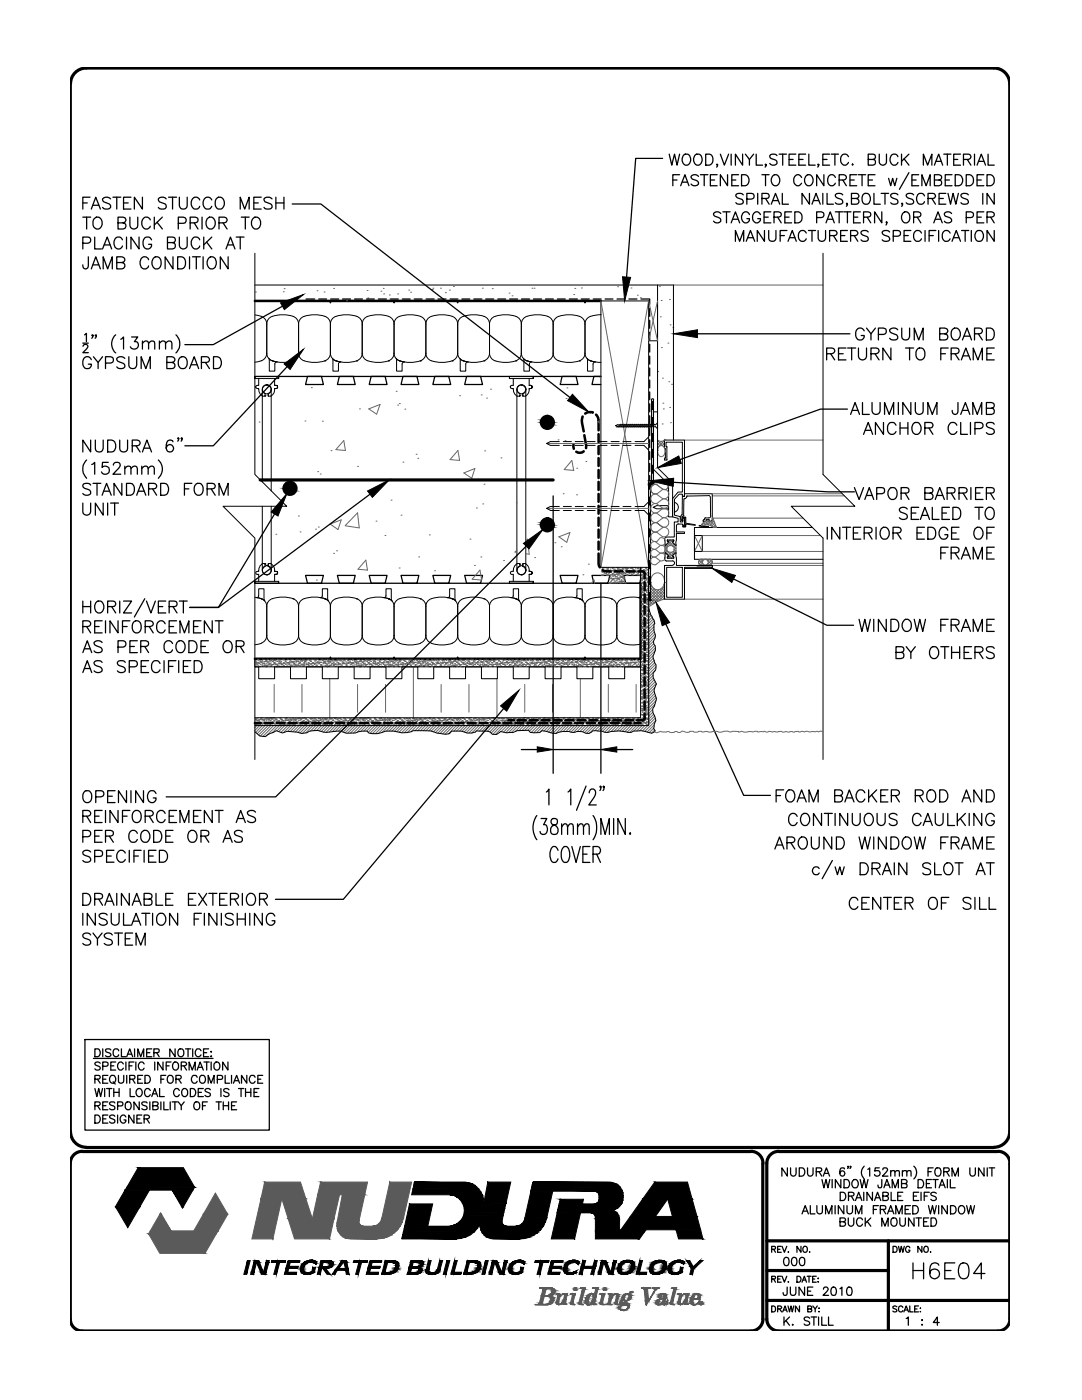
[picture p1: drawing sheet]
<svg xmlns="http://www.w3.org/2000/svg" width="216mm" height="279mm" viewBox="0 0 216 279" stroke-linecap="round" stroke-linejoin="round" font-family="sans-serif">
<!-- layer: LINE9 -->
<g fill="none" stroke="#000" stroke-width=".2">
<path d="M50.9 50.5v44.2l6.3 6.3h-12.7l6.4 6.4v44.2M50.9 56.9h83.5v30.9M131.2 56.9v25.3M164.2 50.5v44.2l6.4 6.3h-12.7l6.3 6.4v44.2M50.9 75.1v.5zM50.9 75.6h4.7M50.9 75.1h4.7M50.9 62.9a2.21 2.21 0 0 1 2.3 1.7M51.6 77.7a1.69 1.69 0 0 0 .8 1.4M51.6 77.7h.1M51.6 75.6v1.3l-.5 .1-.1 .2 .1 .3h.5v.2M52.3 77.7v18.5"/>
<path d="M52.4 79.1h.1M52.4 79.1h.5M52.9 78.5a.86 .86 0 0 1-.4-1.3 .86 .86 0 0 1 1.4 0 .86 .86 0 0 1-.4 1.3M52.9 78.5h.1M52.9 79.1h.1M52.9 79h.1M52.9 78.5v.5M53.2 64.7v5.8M53.5 78.5h.1M53.5 79l.1 .1M53.5 78.5v.5M53.7 71.6l.6 .4"/>
<path d="M53.7 71.6l.1 .2M53.7 71.9v2.2h1.1v-1.4M54.1 77.7v20.3M54.3 72a1.59 1.59 0 0 1-1.1-1.5 1.94 1.94 0 0 1-2 1.7l-.3 .1M54.3 72h.1M54.3 72l1.2 .3h1.2l1.8-.3M54.3 72l1 .2-.3 .1-.2 .4M54.8 77.5h.3h-.3M54.8 77.7a1.23 1.23 0 0 1-1.2 1.4M54.8 77.7h.1M54.8 75.6v1.3h.3M54.8 77.5v.2"/>
<path d="M55.1 76.9a.32 .32 0 0 1 .3 .3 .32 .32 0 0 1-.3 .3 .32 .32 0 0 0 .3-.3 .32 .32 0 0 0-.3-.3zM55.6 75.1h.1M55.6 75.2v.4zM58.5 72h.1M58.5 63.1a1.59 1.59 0 0 1 1.1 1.5M58.5 72a1.59 1.59 0 0 0 1.1-1.5 1.59 1.59 0 0 0 1.1 1.5M58.5 63.1a5.8 5.8 0 0 0-4.8 .5l-.5 1.1M59.6 64.7v5.8M60.7 63.1a1.59 1.59 0 0 0-1.1 1.6M60.7 63.1a5.7 5.7 0 0 1 4.8 .5l.4 1M64.8 72h.1M65.7 60.1h.4l-.2 .4z"/>
<path d="M65.9 64.7v5.8M66.4 71.9v2.2h1.1v-1.4M66.5 71.8l-.1-.2 .6 .4M67 72a1.59 1.59 0 0 1-1.1-1.5 1.73 1.73 0 0 1-1.6 1.7l-1.8 .1-1.8-.3M67 72h.1M67 72a5.7 5.7 0 0 0 4.8-.4l.5-1.1a1.73 1.73 0 0 0 1.7 1.7l1.8 .1 1.8-.3M67 72l1 .2M68 72.3h-.3l-.2 .4M71.2 72h.1M72.3 64.6a1.73 1.73 0 0 0-1.7-1.6 5.5 5.5 0 0 0-4.2 .6l-.5 1.1M72.3 64.7v5.8M77.5 72h.1"/>
<path d="M77.5 63.1a1.59 1.59 0 0 1 1.1 1.5M77.6 63.1a5.8 5.8 0 0 0-4.9 .5l-.4 1.1M78.4 60.1h.4l-.2 .4zM78.6 64.7v5.8M79.1 71.9v2.2h1.1v-1.4M79.2 71.8l-.1-.2 .6 .4a1.59 1.59 0 0 1-1.1-1.5 1.59 1.59 0 0 1-1.1 1.5M79.7 63.1a1.59 1.59 0 0 0-1.1 1.6M79.7 72h.1M83.9 72h.1M83.9 63.1a1.59 1.59 0 0 1 1.1 1.5M83.9 72a1.59 1.59 0 0 0 1.1-1.5 1.73 1.73 0 0 0 1.7 1.7 5.4 5.4 0 0 0 4.2-.6l.4-1.1a1.59 1.59 0 0 0 1.1 1.5M83.9 63.1l-1.2-.2-1.2-.1-1.8 .3"/>
<path d="M83.9 72l-1.8 .3h-1.2l-1.2-.3 1 .2-.3 .1-.2 .4M85 64.7v5.8M90.2 72h.1M91.1 60.1h.4l-.2 .4zM91.3 64.6a1.73 1.73 0 0 0-1.6-1.6 5.5 5.5 0 0 0-4.3 .6l-.4 1.1M91.3 64.7v5.8M91.8 71.6l.6 .4M91.8 71.6l.1 .2M91.8 71.9v2.2h1.1v-1.4M92.4 72h.1M92.4 72a5.7 5.7 0 0 0 4.8-.4l.5-1.1a1.73 1.73 0 0 0 1.7 1.7l1.8 .1 1.8-.3M92.4 72l1 .2"/>
<path d="M93.4 72.3h-.3l-.2 .4M96.6 72h.1M97.7 64.7v5.8M97.7 64.6a1.73 1.73 0 0 0-1.7-1.6 5.5 5.5 0 0 0-4.2 .6l-.5 1.1M101.7 75.1v.5zM101.7 75.6h4.7M101.7 75.1h4.7M102.4 77.7a1.69 1.69 0 0 0 .8 1.4M102.4 77.7h.1M102.4 75.6v1.3l-.5 .1-.1 .2 .1 .3h.5v.2M102.9 72h.1M102.9 63.1a1.59 1.59 0 0 1 1.1 1.5"/>
<path d="M103 63.1a5.8 5.8 0 0 0-4.9 .5l-.4 1.1M103.1 77.7v36.1M103.2 79.1h.1M103.2 79.1h.5M103.7 78.5a.85 .85 0 0 1-.4-1.3 .85 .85 0 0 1 1.4 0 .85 .85 0 0 1-.4 1.3M103.7 78.5h.1M103.7 79.1h.1M103.7 79h.1M103.7 78.5v.5M104 64.7v5.8M104.3 78.5h.1M104.3 79l.1 .1"/>
<path d="M104.3 78.5v.5M104.5 71.9v2.2h1.1v-1.4M104.6 71.8l-.1-.2 .6 .4a1.59 1.59 0 0 1-1.1-1.5 1.59 1.59 0 0 1-1.1 1.5M104.9 77.7v36.1M105.1 63.1a1.59 1.59 0 0 0-1.1 1.6M105.1 72h.1M105.1 63.1a5.7 5.7 0 0 1 4.8 .5l.5 1M105.6 77.5h.3h-.3M105.6 77.7a1.23 1.23 0 0 1-1.2 1.4M105.6 77.7h.1M105.6 75.6v1.3h.3M105.6 77.5v.2"/>
<path d="M105.9 76.9a.32 .32 0 0 1 .3 .3 .32 .32 0 0 1-.3 .3 .32 .32 0 0 0 .3-.3 .32 .32 0 0 0-.3-.3zM106.4 75.1h.1M106.4 75.2v.4zM109.3 72h.1M110.4 64.7v5.8M115.6 72h.1M116.5 60.1h.4l-.2 .4zM116.7 64.7v5.8M116.7 64.6a1.73 1.73 0 0 0-1.6-1.6 5.5 5.5 0 0 0-4.3 .6l-.4 1.1M117.2 71.6l.6 .4M117.2 71.6l.1 .2M117.2 71.9v2.2h1.1v-1.4"/>
<path d="M117.8 72a1.59 1.59 0 0 1-1.1-1.5 1.73 1.73 0 0 1-1.6 1.7 5.5 5.5 0 0 1-4.3-.6l-.4-1.1a1.73 1.73 0 0 1-1.7 1.7l-1.8 .1-1.8-.3 1 .2-.3 .1-.2 .4M117.8 72h.1M117.8 72l2.1 .3M117.8 72l1 .2-.3 .1-.2 .4M119.9 62.8a3.6 3.6 0 0 0-3 1.1l-.2 .8M130 79.7v16.6M130.4 79.7v16.6M130.4 79.7l-.1-.1-.2 .1M131.2 60.1v7.9h-1.8M122.8 84.9l.4-.1h7.6l.4-.4v1.2l-.4-.4h-7.6zM123.9 84.7l-.8 .5M124.3 84.7l-.8 .5"/>
<path d="M124.7 84.7l-.8 .5M125.1 84.7l-.8 .5M125.5 84.7l-.9 .5M125.9 84.7l-.8 .5M126.3 84.7l-.9 .5M126.7 84.7l-.8 .5M127.1 84.7l-.8 .5M127.5 84.7l-.9 .5M127.9 84.7l-.8 .5M128.3 84.7l-.9 .5M128.7 84.7l-.9 .5M129.1 84.7l-.9 .5"/>
<path d="M129.5 84.7l-.9 .5M129.8 96.8v22.8M129.9 84.7l-.9 .5M130.1 96.2l-.1 .1a.56 .56 0 0 0-.5 .5M130.3 84.7l-.9 .5M130.4 82.2h.8v11.1l3 3v6.9h-.8v-6.5l-3-3zM130.4 96.2a.56 .56 0 0 1-.5 .5v.1M130.7 84.7l-.9 .5M50.9 116v.4zM50.9 116h4.7M50.9 116.4h4.7M50.9 119.2l1.3 .3"/>
<path d="M51.2 119.2l1 .3M51.6 118.9l-.1 .3-.3 .1M51.6 118.9v-1.4h1.1v2.2M51.6 113.8h.1M51.6 113.8v.2h-.3a.3 .3 0 0 0-.3 .3 .3 .3 0 0 0 .3 .3h.3v1.4M52.1 119.5h.1M52.1 119.5a1.59 1.59 0 0 1 1.1 1.5M52.1 119.5l.7 .4-.1-.3M52.3 101v12.8M52.4 112.5a1.87 1.87 0 0 0-.8 1.3M52.4 112.5h.1M52.4 112.5h.5"/>
<path d="M52.9 113.1a.86 .86 0 0 0-.4 1.3 .86 .86 0 0 0 1.4 0 .86 .86 0 0 0-.4-1.3M52.9 113.1h.1M52.9 112.5v.1zM52.9 112.6h.1M52.9 112.6v.5M53.5 113.1h.1M53.5 112.6v.5M53.6 112.5a1.23 1.23 0 0 1 1.2 1.3M53.6 112.5l-.1 .1M54.1 101v12.8M54.8 114h.3h-.3M54.8 113.8h.1"/>
<path d="M54.8 113.8v.2M55.1 114a.3 .3 0 0 1 .3 .3 .3 .3 0 0 1-.3 .3 .3 .3 0 0 0 .3-.3 .3 .3 0 0 0-.3-.3zM55.1 114.6h-.3v1.4M55.6 116.4h.1M55.6 116v.4zM58.5 119.5h.1M58.5 119.5a1.59 1.59 0 0 1 1.1 1.5M58.5 119.5a5.8 5.8 0 0 0-4.8 .4l-.5 1.1M60.7 119.5a1.59 1.59 0 0 0-1.1 1.5M63.9 119.2l1 .3M64.3 118.9l-.1 .3-.3 .1M64.3 118.9v-1.4h1.1v2.2"/>
<path d="M64.8 119.5h.1M64.8 119.5a1.59 1.59 0 0 1 1.1 1.5M64.8 119.5l.7 .4M64.9 119.5l-1.2-.3h-1.2l-1.8 .3M65.4 119.6l.1 .3M71.2 119.5h.1M76.6 119.2l1 .3a5.8 5.8 0 0 0-4.9 .4l-.4 1.1M77 118.9l-.1 .3-.3 .1M77 118.9v-1.4h1.1v2.2M77.5 119.5h.1M78.1 119.6l.1 .3-.7-.4a1.59 1.59 0 0 1 1.1 1.5M79.7 119.5a1.59 1.59 0 0 0-1.1 1.5"/>
<path d="M83.9 119.5h.1M83.9 119.5a1.59 1.59 0 0 1 1.1 1.5M83.9 119.5l-1.2-.3h-1.2l-1.8 .3M89.3 119.2l1 .3M89.7 118.9l-.1 .3-.3 .1M89.7 118.9v-1.4h1.1v2.2M90.2 119.5h.1M90.2 119.5a1.59 1.59 0 0 1 1.1 1.5M90.2 119.5l.7 .4M90.3 119.5a5.8 5.8 0 0 0-4.9 .4l-.4 1.1M90.8 119.6l.1 .3M96.6 119.5h.1"/>
<path d="M101.7 116v.4zM101.7 116h4.7M101.7 116.4h4.7M102 119.2l1 .3a5.8 5.8 0 0 0-4.9 .4l-.4 1.1M102.4 118.9l-.1 .3-.3 .1M102.4 118.9v-1.4h1.1v2.2M102.4 113.8h.1M102.4 113.8v.2h-.3a.3 .3 0 0 0-.3 .3 .3 .3 0 0 0 .3 .3h.3v1.4M102.9 119.5h.1M103.2 112.5a1.87 1.87 0 0 0-.8 1.3M103.2 112.5h.1M103.2 112.5h.5"/>
<path d="M103.5 119.6l.1 .3-.7-.4a1.59 1.59 0 0 1 1.1 1.5M103.7 112.5v.1zM103.7 113.1a.85 .85 0 0 0-.4 1.3 .85 .85 0 0 0 1.4 0 .85 .85 0 0 0-.4-1.3M103.7 113.1h.1M103.7 112.6h.1M103.7 112.6v.5M104.3 113.1h.1M104.3 112.6v.5M104.4 112.5a1.22 1.22 0 0 1 1.2 1.2v.1M104.4 112.5l-.1 .1M105.1 119.5a1.59 1.59 0 0 0-1.1 1.5M105.1 119.5a5.7 5.7 0 0 1 4.8 .4l.5 1.1"/>
<path d="M105.6 114h.3h-.3M105.6 113.8h.1M105.6 113.8v.2M105.9 114a.3 .3 0 0 1 .3 .3 .3 .3 0 0 1-.3 .3 .3 .3 0 0 0 .3-.3 .3 .3 0 0 0-.3-.3zM105.9 114.6h-.3v1.4M106.4 116.4h.1M106.4 116v.4zM109.3 119.5h.1M114.7 119.2l1 .3M115.1 118.9l-.1 .3-.3 .1M115.1 118.9v-1.4h1.1v2.2M115.6 119.5h.1"/>
<path d="M115.6 119.5a1.59 1.59 0 0 1 1.1 1.5M115.6 119.5l.7 .4M115.7 119.5a5.8 5.8 0 0 0-4.9 .4l-.4 1.1M116.2 119.6l.1 .3M122 119.5h.1M122 119.5a1.59 1.59 0 0 1 1.1 1.5M122 119.5a5.8 5.8 0 0 0-4.8 .4l-.5 1.1M124.2 119.5a1.59 1.59 0 0 0-1.1 1.5M127.4 119.2l.5 .1-1.9-.1-1.8 .3M127.8 113.2v30h-76.9M127.8 118.9l-.1 .3-.3 .1M129.4 113.2h-9.5v-53.1h9.5v84.7h-78.5"/>
<path d="M129.5 119.6l.2 .2 .2-.2M133.4 100.9h-2.4l-.7 .3 .7 .3h2.4M134.6 100.3a.99 .99 0 0 1 .8 .9 .99 .99 0 0 1-.8 1zM50.9 133.1h.7v2.4h3.2v-2.4h3.2v2.4h3.1v-2.4h3.2v2.4h3.2v-2.4h3.2v2.4h3.1v-2.4h3.2v2.4h3.2v-2.4h3.2v2.4h3.1v-2.4h3.2v2.4h3.2v-2.4h3.2v2.4h3.1v-2.4h3.2v2.4h3.2v-2.4h3.2v2.4h3.1v-2.4h3.2v2.4h3.2v-2.4h3.2v2.4h3.1v-2.4h3.2M50.9 131.5h76.9v1.6h-76.9zM52.2 128.4l-1.3 .3M53.2 126.8a1.59 1.59 0 0 1-1.1 1.5M53.2 126.8a1.59 1.59 0 0 0 1.1 1.5M53.2 121v5.9M54.3 128.4l1.2 .3h1.2l1.8-.3M59.6 126.8a1.59 1.59 0 0 1-1.1 1.5M59.6 126.8a1.59 1.59 0 0 0 1.1 1.5"/>
<path d="M59.6 121v5.9M60.7 128.4l1.2 .3h1.2l1.8-.3M65.9 126.8a1.59 1.59 0 0 1-1.1 1.5M65.9 126.8a1.59 1.59 0 0 0 1.1 1.5M65.9 131.1l.2 .4h-.4zM65.9 121v5.9M67 128.4l1.2 .3h1.2l1.8-.3M72.3 121a1.73 1.73 0 0 0-1.7-1.7 5.5 5.5 0 0 0-4.2 .6l-.5 1.1M72.3 126.8a1.59 1.59 0 0 1-1.1 1.5M72.3 126.8a1.59 1.59 0 0 0 1.1 1.5M72.3 121v5.9M73.4 128.4l1.2 .3h1.2l1.8-.3"/>
<path d="M78.6 126.8a1.59 1.59 0 0 1-1.1 1.5M78.6 126.8a1.59 1.59 0 0 0 1.1 1.5M78.6 131.1l.2 .4h-.4zM78.6 121v5.9M79.7 128.4l1.2 .3h1.2l1.8-.3M85 126.8a1.59 1.59 0 0 1-1.1 1.5M85 126.8a1.59 1.59 0 0 0 1.1 1.5M85 121v5.9M86.1 128.4l1.2 .3h1.2l1.8-.3M91.3 126.8a1.59 1.59 0 0 1-1.1 1.5M91.3 131.1l.2 .4h-.4zM91.3 121v5.9"/>
<path d="M91.3 126.8a1.59 1.59 0 0 0 1.1 1.5M92.4 128.4l1.2 .3h1.2l1.8-.3M97.7 121v5.9M97.7 121a1.73 1.73 0 0 0-1.7-1.7 5.5 5.5 0 0 0-4.2 .6l-.5 1.1M97.7 126.8a1.59 1.59 0 0 1-1.1 1.5M97.7 126.8a1.59 1.59 0 0 0 1.1 1.5M98.8 128.4l1.2 .3h1.2l1.8-.3M104 121v5.9M104 126.8a1.59 1.59 0 0 1-1.1 1.5M104 126.8a1.59 1.59 0 0 0 1.1 1.5M105.1 128.4l1.2 .3h1.2l1.8-.3M110.4 121v5.9"/>
<path d="M110.4 126.8a1.59 1.59 0 0 1-1.1 1.5M110.4 126.8a1.59 1.59 0 0 0 1.1 1.5M111.5 128.4l1.2 .3h1.2l1.8-.3M116.7 131.1l.2 .4h-.4zM116.7 121v5.9M116.7 126.8a1.59 1.59 0 0 1-1.1 1.5M116.7 126.8a1.59 1.59 0 0 0 1.1 1.5M117.8 128.4l1.2 .3h1.2l1.8-.3M123.1 121v5.9M123.1 126.8a1.59 1.59 0 0 1-1.1 1.5M123.1 126.8a1.59 1.59 0 0 0 1.1 1.5M124.2 128.4l1.8 .3 1.9-.2"/>
<path d="M129.4 121.2l.5 1.5 .6 1 .2 .7a2.88 2.88 0 0 0 .1 2.4l-.1 .4a1.28 1.28 0 0 0 0 1.7 2.29 2.29 0 0 1-.4 1.9l.3 1.4a1.53 1.53 0 0 1-.3 2.2v.7l.7 1.4a2.07 2.07 0 0 0-.2 2.4l.2 .6-.4 1.4a1.3 1.3 0 0 0 0 2 1.41 1.41 0 0 1-.1 1.7l-.1 .8 .3 .4-.1 .3-.5 .2-.8-.1a5.3 5.3 0 0 0-3-.3l-.3 .3h-.8a6.5 6.5 0 0 0-3.9 0h-.6l-.7-.3h-1.7a1.32 1.32 0 0 1-2 .1h-1.1a1.83 1.83 0 0 1-1.7 0h-.4a3.8 3.8 0 0 0-2.1 .4l-2.9-.6a2.3 2.3 0 0 1-2.3 .4l-.3-.5-2.3 .1-.9 .4h-1.2l-1.2-.2-.8 .6-.9-.1-.4-.4-.7-.2h-2.1a2.15 2.15 0 0 1-2.4 .2l-.6-.2h-1.9l-.4 .5a7.6 7.6 0 0 1-3.8-.5l-3.5-.1a4.9 4.9 0 0 1-3.9 .1 7.2 7.2 0 0 0-3.2 .5l-1.7-.1-.3-.4-1.8 .1-.6 .3h-1.8a5.5 5.5 0 0 0-3.9-.1l-.6-.1a3.8 3.8 0 0 0-3.4 .1l-1 .2a5.4 5.4 0 0 0-3.8-.1l-1.3-.5-2.2 1.2-1.1-.1-.9-.9"/>
<circle cx="53.2" cy="77.7" r=".91"/>
<circle cx="104" cy="77.7" r=".91"/>
<circle cx="53.2" cy="113.8" r=".91"/>
<circle cx="104" cy="113.8" r=".91"/>
</g>
<!-- layer: line25 -->
<g fill="none" stroke="#000" stroke-width=".25">
<path d="M50.9 75.1h69h-1.4l-.4 1.6h1.8M61.4 75.1h2.7l.4 1.6h-3.5zM67.7 75.1h2.8l.4 1.6h-3.6zM74.1 75.1h2.7l.4 1.6h-3.5zM80.4 75.1h2.8l.4 1.6h-3.6zM86.8 75.1h2.7l.4 1.6h-3.5zM93.1 75.1h2.8l.4 1.6h-3.6zM112.2 75.1h2.7l.4 1.6h-3.5zM50.9 116.4h76.9M61 114.8h3.5l-.4 1.6h-2.7zM67.3 114.8h3.6l-.4 1.6h-2.8zM73.7 114.8h3.5l-.4 1.6h-2.7z"/>
<path d="M80 114.8h3.6l-.4 1.6h-2.8zM86.4 114.8h3.5l-.4 1.6h-2.7zM92.7 114.8h3.6l-.4 1.6h-2.8zM111.8 114.8h3.5l-.4 1.6h-2.7zM118.1 114.8h3.6l-.4 1.6h-2.8zM124.5 114.8h3.3l-.2 1.6h-2.7z"/>
</g>
<!-- layer: LINE50 -->
<g fill="none" stroke="#000" stroke-width=".51">
<path d="M50.9 60.1h69M114.4 88.7l.1 .9M116.3 83.1a3.9 3.9 0 0 0 .2 3M116.5 90.1a1.21 1.21 0 0 1-1.5 .1M116.6 86.9l.4 2.1-.1 .4M118.3 82.3a1.77 1.77 0 0 0-1.5 .2M118.9 82.7l.5 .7v.5v2M119.4 86.6v1.7M119.4 89.1v1.5M119.4 91.4v1.6M119.4 93.8v1.6M119.4 96.2v1.6"/>
<path d="M119.4 98.6v1.5M119.4 110.5v2l.3 .7M119.4 101v1.5M119.4 103.3v1.6M119.4 105.7v1.6M119.4 108.1v1.6M120.2 113.8l.8 .2h.8M122.7 114h1.5M125 114h1.6M127.4 114h.8l.4 .2v1.2M127.8 116.4v15.1h-76.9M128.6 116.2v1.6"/>
<path d="M128.6 118.6v1.6M128.6 121v1.5M128.6 123.3v1.7M128.6 125.7v1.6M128.6 128.1v1.6M128.6 130.5v1.6M128.6 132.9v1.5M128.6 135.2v1.6M128.6 137.6v1.6M50.9 144.3h1.1M52.8 144.3h1.6M55.2 144.3h1.6"/>
<path d="M57.6 144.3h1.6M60 144.3h1.6M62.3 144.3h1.6M64.7 144.3h1.6M67.1 144.3h1.6M69.5 144.3h1.6M71.9 144.3h1.6M74.3 144.3h1.5M76.6 144.3h1.6M79 144.3h1.6M81.4 144.3h1.6M83.8 144.3h1.6"/>
<path d="M86.2 144.3h1.5M88.5 144.3h1.6M90.9 144.3h1.6M93.3 144.3h1.6M95.7 144.3h1.6M98.1 144.3h1.6M100.4 144.3h1.6M101.4 143.7h1.1M102.8 144.3h1.6M103.3 143.7h1.6M105.2 144.3h1.6M105.7 143.7h1.6"/>
<path d="M107.6 144.3h1.6M108.1 143.7h1.6M110 144.3h1.6M110.5 143.7h1.6M112.4 144.3h1.5M112.8 143.7h1.6M114.7 144.3h1.6M115.2 143.7h1.6M117.1 144.3h1.6M117.6 143.7h1.6M119.5 144.3h1.6M120 143.7h1.6"/>
<path d="M121.9 144.3h1.6M122.4 143.7h1.6M124.3 144.3h1.6M124.8 143.7h1.5M126.6 144.3h1.2M128.6 142.4v1.2l-.4 .1h-1.1M128.6 140v1.6"/>
</g>
<!-- layer: 0 -->
<path d="M53.2 76.9h.1M104 76.9h.1M53.2 114.7h.1M104 114.7h.1" fill="none" stroke="#000" stroke-width=".25"/>
<!-- layer: HATCH -->
<g fill="none" stroke="#666" stroke-width=".2">
<path d="M51 58.3h.1M56.5 58.2h.1M56.7 57.6h.1M63.3 58h.1M64.7 58.3h.1M66.6 57.6h.1M70.8 59.8h.1M73.3 58h.1M73.4 59.5h.1M76 58.1h.1M76.5 57.6h.1M76.6 58.7h.1"/>
<path d="M77.7 58.9h.1M79.3 58.7h.1M81.5 57.9h.1M81.9 58.3h.1M86.2 57.8h.1M86.4 57.5h.1M87.9 57.5h.1M88.9 58.4h.1M89.7 57.9h.1M90.5 57.2h.1M96.2 57.5h.1M98.2 57.6h.1"/>
<path d="M101.6 58.5h.1M102.2 59h.1M106.1 57.5h.1M106.6 57.5h.1M114.5 58.8h.1M114.7 57.6h.1M116 57.5h.1M123.2 57.2h.1M125.9 57.5h.1M127.2 58.9h.1M127.8 59.4h.1M131.6 57.1h.1"/>
<path d="M131.9 60h.1M133.6 59.8h.1M134.4 56.9h29.8M62.1 77.4h.1M69.1 60h.1M79.1 78.1h.1M91.7 79h.1M96 78.8h.1M97.1 79.4h.1M97.9 77.7h.1M111.8 76.3h.1M113 79.5h.1"/>
<path d="M113.1 77.4h.1M119.7 75.3h.1M119.9 60.1l9.5 53.1M131.2 68l-1.8-7.9-9.5 53.1M131.2 60.1l-1.8 7.9M131.2 74.2h.1M131.8 63.2h.1M132 69.4h.1M132.2 75.5h.1M133.3 68.5h.1M133.4 76.2h.1M133.7 64.8h.1"/>
<path d="M134 76.7h.1M134.3 65.4h.1M51.7 84.2h.1M60.8 84h.1M63.4 94.1h.1M63.9 94.6h.1M64.3 84.1h.1M66.1 89.9h.1M68.6 87.9l.3 2-1.9-.2zM71.3 93.1h.1M71.7 81.6h.1M73.6 81.6l2.2-.9-.6 2z"/>
<path d="M78 99.8h.1M79.3 80.8h.1M79.7 80.5h.1M80.4 92.2h.1M80.8 81.6h.1M83 90.7h.1M83.4 91.5h.1M91.4 89.9l.3 2-1.9-.2zM92.6 94.4l2.2-.9-.7 1.9zM96.6 96.6h.1M96.7 90h.1M100 91.4h.1"/>
<path d="M109.1 88.5h20.3M111.4 87.8h.1M112.4 98.5h.1M112.7 88h.1M114.1 91.9l.4 2-1.9-.2zM115 98.7h.1M115.1 93.5h.1M116.9 92.1h.1M119.9 83.9l-.7 .2 .7 .5M131.1 96.7a.95 .95 0 0 0-1.2 .9 .95 .95 0 0 0 1.2 .9M131.1 98.6a.95 .95 0 0 0-1.2 .9 .95 .95 0 0 0 1.2 .9M131.1 98.6l1.1-.9a.95 .95 0 0 1 1.2 .9 .95 .95 0 0 1-1.2 .9l-1.1-.8"/>
<path d="M131.2 89.9h.1M131.2 89.6h.1M131.2 89.1l.2 .2M131.2 88.5l.5 .5M131.2 87.9l1.4 1.4M131.4 88l-.2 .2M131.9 88.1l-.7 .7M132 88.1l.6 .7M132.1 84.6h.1M132.2 99.6l-1.1 .9M132.2 99.6a.95 .95 0 0 1 1.2 .9 .95 .95 0 0 1-1.2 .9l-1.1-.8M132.3 80.5h.1"/>
<path d="M132.3 81.6h.1M132.4 88l.2 .2M132.6 87.7h.1M132.6 89.1l-.1 .1M132.6 88.5l-.5 .4M132.6 87.9l-1.4 1.4M132.7 96.3a.7 .7 0 0 1 .6 1 .7 .7 0 0 1-1.1 .3l-1.1-.8M133.6 81.3h.1M133.8 84.4h.1M136.6 87.8h27.6M142.1 99h26.4M142.1 98.5h25.9"/>
<path d="M55 106.6h.1M59.5 103h.1M59.9 106.2h.1M63 105.6h.1M63.1 115.8h.1M63.5 105.2h.1M65.9 104.6l2.2-.9-.6 2zM66.6 110.4h.1M67.2 109.9h.1M71.3 102.3l.4 3.1-2.8-.5zM73 111.8l.3 2-1.9-.2zM75 104h.1"/>
<path d="M76.8 106.9h.1M79.6 113.4h.1M80 102.8h.1M83.5 111.2h.1M85.7 106.8h.1M86.7 113.9h.1M93.8 107.6h.1M94.7 112.8h.1M95.1 101.4h.1M95.8 113.8l.3 2-1.9-.2zM95.9 111.2h.1M96.3 100.6h.1"/>
<path d="M100.5 111.9h.1M103 100.3h.1M103.1 109.8l-.3 .4h.3M104.9 107.9l.4-.3 .3 3-.7-.1M106.7 111.3h.1M109.1 101.5h20.3M110.7 108.3h.1M111.5 107.1l2.2-.8-.6 1.9zM112 109.1h.1M116.3 114.7h.1M117.4 112.6h.1M118 116.4l.5-.6 .1 .6"/>
<path d="M119.9 114.8h.1M120 114h.1M120.1 114.1h.1M120.1 113.6h.1M120.1 114.2h.1M120.1 114.7h.1M120.2 114.8h.1M120.2 113.5h.1M120.2 113.9h.1M120.2 113.3h.1M120.4 113.3h.1M120.5 114.3h.1"/>
<path d="M120.5 113.3h.1M120.5 113.9h.1M120.5 114.5h.1M120.5 114.1h.1M120.5 114.2h.1M120.7 114h.1M120.8 113.9h.1M120.8 113.3h.1M120.8 114.5h.1M120.9 113.6h.1M120.9 114.5h.1M121 114.2h.1"/>
<path d="M121 114.8h.1M121 114h.1M121.1 114.7h.1M121.1 113.6h.1M121.2 114.8h.1M121.2 113.5h.1M121.2 113.7h.1M121.3 113.3h.1M121.3 113.9h.1M121.4 114.5h.1M121.4 113.9h.1M121.4 116.3h.1"/>
<path d="M121.5 114.3h.1M121.5 113.9h.1M121.5 115.6h.1M121.5 116.2h.1M121.6 113.9h.1M121.6 116.4h.1M121.6 116.3h.1M121.7 114.8h.1M121.7 113.6h.1M121.7 115.1h.1M121.7 116.4h.1M121.8 114.2h.1"/>
<path d="M121.8 114.8h.1M121.8 115.4h.1M121.8 116h.1M121.8 113.9h.1M121.8 116.4h.1M121.8 114.7h.1M121.8 115.3h.1M122 115.5h.1M122 114h.1M122 115.9h.1M122.1 114.7h.1M122.1 115.5h.1"/>
<path d="M122.1 113.3h.1M122.1 113.4h.1M122.1 114.5h.1M122.1 115.6h.1M122.2 113.3h.1M122.2 113.9h.1M122.2 114.5h.1M122.2 113.5h.1M122.2 115.7h.1M122.2 115.1h.1M122.2 116.3h.1M122.2 114.8h.1"/>
<path d="M122.3 116.3h.1M122.4 115.5h.1M122.4 113.8h.1M122.4 116.3h.1M122.4 114.3h.1M122.4 113.6h.1M122.4 114.8h.1M122.5 115.6h.1M122.5 115.9h.1M122.5 114.6h.1M122.5 114.8h.1M122.6 113.6h.1"/>
<path d="M122.6 114.2h.1M122.6 116.3h.1M122.7 114.8h.1M122.7 115.4h.1M122.7 113.8h.1M122.7 116.2h.1M122.7 116h.1M122.7 114.6h.1M122.7 115.1h.1M122.7 116.4h.1M122.7 113.9h.1M122.8 115.1h.1"/>
<path d="M122.8 116.2h.1M122.8 115.4h.1M122.8 113.9h.1M122.9 116.3h.1M123 114.6h.1M123 114h.1M123 115.9h.1M123 113.3h.1M123 113.9h.1M123 115.4h.1M123 114.5h.1M123 115.1h.1"/>
<path d="M123.1 115.7h.1M123.1 116.3h.1M123.1 113.7h.1M123.1 114.7h.1M123.1 114.2h.1M123.1 116.2h.1M123.1 115.4h.1M123.2 113.5h.1M123.2 115.4h.1M123.2 114.8h.1M123.2 113.7h.1M123.2 115.3h.1"/>
<path d="M123.3 116.2h.1M123.3 115.5h.1M123.4 114.5h.1M123.4 113.3h.1M123.4 113.5h.1M123.4 114.3h.1M123.5 114.2h.1M123.5 114.8h.1M123.5 115.6h.1M123.5 114.5h.1M123.5 115.7h.1M123.5 115.4h.1"/>
<path d="M123.5 116h.1M123.5 113.7h.1M123.5 116.1h.1M123.6 116.3h.1M123.7 115.3h.1M123.7 115.1h.1M123.7 116.4h.1M123.7 113.6h.1M123.8 113.7h.1M123.8 114.8h.1M123.8 116h.1M123.8 114.5h.1"/>
<path d="M123.8 113.9h.1M123.8 113.8h.1M123.8 115.3h.1M123.9 114.5h.1M123.9 115h.1M123.9 115.7h.1M123.9 116.3h.1M123.9 113.6h.1M123.9 114h.1M124 116.1h.1M124 115.9h.1M124.1 114.7h.1"/>
<path d="M124.1 113.9h.1M124.1 115.1h.1M124.1 113.6h.1M124.1 115.3h.1M124.1 116.3h.1M124.1 116.1h.1M124.2 113.5h.1M124.2 114.8h.1M124.2 114.4h.1M124.3 114.2h.1M124.3 114.8h.1M124.3 115.4h.1"/>
<path d="M124.3 116h.1M124.3 115.5h.1M124.3 113.6h.1M124.4 114.4h.1M124.4 116h.1M124.4 115.4h.1M124.4 114.3h.1M124.4 115.6h.1M124.5 115.2h.1M124.6 116.3h.1M124.6 114.3h.1M124.7 113.8h.1"/>
<path d="M124.7 113.4h.1M124.7 114.5h.1M124.7 116.4h.1M124.8 116.3h.1M124.8 113.5h.1M124.8 113.9h.1M124.9 113.5h.1M124.9 114h.1M125 113.7h.1M125 114.8h.1M125.1 114.3h.1M125.1 114.7h.1"/>
<path d="M125.1 113.5h.1M125.1 114.1h.1M125.2 114.8h.1M125.2 113.5h.1M125.2 113.4h.1M125.2 114.3h.1M125.3 113.9h.1M125.4 114h.1M125.4 114.3h.1M125.5 113.8h.1M125.5 114.2h.1M125.5 114.5h.1"/>
<path d="M125.7 113.4h.1M125.7 114.2h.1M125.8 113.9h.1M125.8 113.4h.1M125.9 113.5h.1M125.9 114h.1M126 114.1h.1M126 114.7h.1M126 113.4h.1M126 114.5h.1M126 114.6h.1M126.1 113.4h.1"/>
<path d="M126.1 114.2h.1M126.1 113.5h.1M126.2 114.8h.1M126.3 113.7h.1M126.4 113.8h.1M126.4 114.4h.1M126.4 114.1h.1M126.4 114.3h.1M126.5 113.3h.1M126.6 113.9h.1M126.7 113.3h.1M126.8 113.5h.1"/>
<path d="M126.8 114.1h.1M126.8 113.9h.1M126.8 114.7h.1M126.9 114h.1M126.9 114.2h.1M127 114h.1M127 114.3h.1M127 114.7h.1M127.1 113.5h.1M127.2 113.8h.1M127.2 114.8h.1M127.2 114.4h.1"/>
<path d="M127.2 114h.1M127.2 113.4h.1M127.3 113.4h.1M127.3 114.5h.1M127.4 114.3h.1M127.5 114.8h.1M127.6 113.7h.1M127.6 113.5h.1M127.6 114.1h.1M127.6 114.7h.1M127.6 113.9h.1M127.8 113.9h.1"/>
<path d="M127.9 119.7h.1M127.9 113.5h.1M127.9 113.6h.1M127.9 114.8h.1M127.9 116.7h.1M127.9 115.9h.1M127.9 117.1h.1M127.9 113.4h.1M127.9 115.5h.1M127.9 118h.1M127.9 117.9h.1M127.9 119.8h.1"/>
<path d="M127.9 118.3h.1M127.9 119.5h.1M128 114h.1M128 114.6h.1M128 117.2h.1M128 115.2h.1M128 115.8h.1M128 115.5h.1M128 119.5h.1M128.1 116.4h.1M128.1 117h.1M128.1 114.7h.1"/>
<path d="M128.1 117.2h.1M128.1 118.6h.1M128.1 117.6h.1M128.1 118.3h.1M128.1 115.5h.1M128.1 118h.1M128.1 119.6h.1M128.1 114.3h.1M128.2 118.9h.1M128.2 119.5h.1M128.2 115.6h.1M128.2 117.5h.1"/>
<path d="M128.2 113.9h.1M128.2 118.7h.1M128.2 115.1h.1M128.2 116.3h.1M128.2 118.8h.1M128.2 116.2h.1M128.2 117.4h.1M128.3 116.3h.1M128.3 118.6h.1M128.3 119.7h.1M128.3 119.5h.1M128.4 113.8h.1"/>
<path d="M128.4 115.5h.1M128.4 117.9h.1M128.4 115.1h.1M128.4 113.7h.1M128.4 114.2h.1M128.4 116.3h.1M128.4 118.8h.1M128.4 116.4h.1M128.4 118.3h.1M128.5 114.9h.1M128.5 115.5h.1M128.5 119.5h.1"/>
<path d="M128.5 116.1h.1M128.5 116.7h.1M128.5 114.6h.1M128.5 113.9h.1M128.5 114.2h.1M128.5 117.3h.1M128.5 117.9h.1M128.5 117.1h.1M128.5 119.6h.1M128.5 115.3h.1M128.5 116.5h.1M128.6 118.5h.1"/>
<path d="M128.6 119.2h.1M128.6 115.4h.1M128.6 117.7h.1M128.6 118.9h.1M128.6 119.7h.1M128.6 113.8h.1M128.6 113.9h.1M128.6 115.9h.1M128.6 117.8h.1M128.7 114.6h.1M128.7 116.3h.1M128.7 118.7h.1"/>
<path d="M128.7 117.2h.1M128.7 119h.1M128.7 117.1h.1M128.7 119.5h.1M128.7 114.7h.1M128.8 115.4h.1M128.8 117.8h.1M128.8 113.3h.1M128.8 113.9h.1M128.8 117.9h.1M128.8 113.5h.1M128.8 114.5h.1"/>
<path d="M128.9 114.5h.1M128.9 115.2h.1M128.9 114.8h.1M128.9 116.7h.1M128.9 115.7h.1M128.9 116.8h.1M128.9 115.8h.1M128.9 116.4h.1M128.9 117h.1M128.9 114.6h.1M128.9 117.9h.1M128.9 119.8h.1"/>
<path d="M128.9 116.9h.1M128.9 118h.1M128.9 119.2h.1M129 117.6h.1M129 118.2h.1M129 115.4h.1M129 117h.1M129 117.8h.1M129 119.5h.1M129 119.2h.1M129 118.9h.1M129 115.5h.1"/>
<path d="M129 113.7h.1M129 118.6h.1M129.1 116.2h.1M129.1 114.3h.1M129.1 118.6h.1M129.1 115.6h.1M129.1 117.5h.1M129.1 113.6h.1M129.2 118.7h.1M129.2 113.7h.1M129.2 114.8h.1M129.2 116h.1"/>
<path d="M129.2 115.3h.1M129.2 117.1h.1M129.2 118.3h.1M129.3 114.2h.1M129.3 114.9h.1M129.3 116.2h.1M129.3 117.8h.1M129.3 118.6h.1M129.3 116.3h.1M129.3 118.3h.1M129.3 119.5h.1M129.3 115.5h.1"/>
<path d="M129.3 116.1h.1M129.3 116.7h.1M129.3 117.3h.1M129.3 117.9h.1M129.3 114.5h.1M129.4 118.6h.1M129.4 119.2h.1M129.4 117h.1M129.4 119.5h.1M129.4 115h.1M129.4 116.4h.1M129.4 118.3h.1"/>
<path d="M129.4 119.7h.1M129.8 116.3h.1M129.8 119.6l.8 .8M129.8 119.1l1.2 1.1M129.8 118.5l1.5 1.5M129.8 118l1.9 1.8M129.8 117.4l2.3 2.3M129.8 116.8l2.8 2.8M129.9 116.5h-.1M130 116.9l-.2 .2M130.2 117.2l-.4 .4M130.5 117.5l-.7 .7"/>
<path d="M130.8 108.1a.78 .78 0 0 0-1 .7 .78 .78 0 0 0 1 .8M130.8 109.7a.78 .78 0 0 0-1 .7 .78 .78 0 0 0 1 .8M130.8 111.2a.78 .78 0 0 0-1 .7 .78 .78 0 0 0 1 .8M130.8 108.1l.9 .7M130.8 109.7l.9 .7M130.8 111.2l.9 .7M130.9 117.7l-1.1 1.1M131.1 100.5a.95 .95 0 0 0-1.2 .9 .95 .95 0 0 0 1.2 1M131.1 102.4a.95 .95 0 0 0-1.2 .9 .95 .95 0 0 0 1.2 1M131.1 104.3a.95 .95 0 0 0-1.2 .9 .95 .95 0 0 0 1.2 1M131.1 106.2a.95 .95 0 0 0-1.2 1 .95 .95 0 0 0 1.2 .9M131.1 104.3l1.1 .9-1.1-.9"/>
<path d="M131.1 106.2l1.1 .9M131.2 117.7l1.4 1.4M131.5 117.7l-1.7 1.6M131.7 117.6l.9 .9M131.7 107.3l-.6 .8M131.7 108.9l-.9 .7M131.7 110.4l-.9 .8M131.7 112l-.9 .7M131.8 107.3a.78 .78 0 0 1 1 .8 .78 .78 0 0 1-1 .7 .79 .79 0 0 1 1 .8 .79 .79 0 0 1-1 .8M131.8 110.4a.78 .78 0 0 1 1 .8 .78 .78 0 0 1-1 .7M132.1 117.4l.5 .5M132.2 101.5l-1.1 .9 1.1 .9"/>
<path d="M132.2 103.4l-1.1 .9M132.2 105.3l-1.1 .9M132.2 101.5a.95 .95 0 0 1 1.2 .9 .95 .95 0 0 1-1.2 .9M132.2 103.4a.95 .95 0 0 1 1.2 .9 .95 .95 0 0 1-1.2 .9M132.2 105.3a.95 .95 0 0 1 1.2 .9 .95 .95 0 0 1-1.2 .9M132.3 117.1l.3 .3M132.6 116.2h.1M132.6 118.2l-2.4 2.4-.8-.8M132.6 116.5l-.1 .2 .1 .1M132.6 119.4l-.3 .3M132.6 118.8l-1.2 1.2M132.6 117.7l-3.2 3.1"/>
<path d="M132.6 117.1l-3.2 3.2M132.7 109l.4 .4 .2-.4M132.7 108.8v1.6M132.7 110.1l1.3 1.3M132.7 109.5l1.7 1.8M132.9 108.7l.4 .3M133.1 109.4l.2 .7M133.1 109.5l-.4 .3M133.1 110l-.3 .3M133.2 107.8l1.7 1.7M133.2 111.2l.2 .2M133.2 110.1l.2 .1"/>
<path d="M133.2 108.4l.5 .5M133.4 109l-.2 .1M133.4 110.1h.8M133.4 110.2l-.3 .4M133.7 107.8l-.4 .3M133.7 107.8l1.2 1.2M134.2 109l.1 .1M134.2 109h-.8M134.2 107.8l-1.5 1.5M134.3 107.8l.1 .1M134.3 111.1l-.3 .3M134.3 108.3l-.7 .6"/>
<path d="M134.3 109l.2 .4M134.3 110.1l.4 .3M134.4 110.7l-.4-.4-.7 .6M134.5 109.4v.5l-.3 .3M134.5 108.6l-.4 .4M134.8 108.8l-.3 .4M134.9 108.8v1.6M134.9 109.3l-.4 .4 .4 .4M134.9 109.9l-1.5 1.5M136.6 119.6h27.6M136.6 112.8h27.6M139.4 112.3l.5 .5"/>
<path d="M139.5 111.8l1 1M139.8 111.6l.4 .4M139.9 111.6l-.5 .6M140 111.6h1.5M140 111.6a.61 .61 0 0 0-.6 .6 .61 .61 0 0 0 .6 .6M140.1 104.6l.2 .2M140.2 104.9a1.93 1.93 0 0 1 2.1 .4M140.2 112.4l-.4 .4M140.3 104.3l.5 .5M140.4 111.6l.1 .1M140.4 111.6l-.9 1M140.5 112.7l-.2 .1"/>
<path d="M140.6 104.1l-.6 .7M140.7 104.1l.7 .7M140.9 112.8h.1M140.9 111.6l1.1 1M141 111.6l-.1 .1M141.2 104l1.3 1.3M141.2 112.5l.4 .3M141.4 104l-.8 .8M141.5 103.9l-.7 .1a1.21 1.21 0 0 0-.8 .9h.1M141.5 111.6l.6 .7M141.5 104h.1M141.6 111.6a.61 .61 0 0 1 .6 .6 .61 .61 0 0 1-.6 .6"/>
<path d="M141.6 112.8h-1.6M141.6 111.6l-.4 .4M141.8 104.1l-.6 .6M141.9 104.1l1 1.2M142 111.8l-1.1 1M142.1 112.4h22.1M142.1 103.4h.1M142.1 103.4v.8l-.6-.1-.1-.1M142.1 103.4h18.1M142.1 112.2l-.6 .6M142.1 103.4l.2 .1M142.3 103.5l.7 1.8h-.7"/>
<path d="M142.3 103.6l-.2 .2 .5 .5M142.5 104l-.9 .8M142.6 104.4l-.6 .6M142.8 104.8l-.5 .5M50.9 131.9h.1M51 132.1h.1M51.1 132.7h.1M51.1 132.2h.1M51.1 132.4h.1M51.2 132.5h.1M51.2 132.2h.1M51.2 132.7h.1"/>
<path d="M51.3 131.5h.1M51.4 133h.1M51.4 131.8h.1M51.4 131.6h.1M51.4 132.7h.1M51.5 132.4h.1M51.5 133h.1M51.5 132.2h.1M51.5 131.6h.1M51.6 132.3h.1M51.7 132.4h.1M51.7 131.9h.1"/>
<path d="M51.8 133h.1M51.9 132.1h.1M51.9 132.7h.1M52 132.2h.1M52 131.9h.1M52.1 132.2h.1M52.1 132.1h.1M52.2 132.7h.1M52.3 131.8h.1M52.3 132.9h.1M52.3 132.4h.1M52.3 133h.1"/>
<path d="M52.3 131.5h.1M52.4 132.1h.1M52.4 132.9h.1M52.4 132.5h.1M52.5 131.6h.1M52.6 132.3h.1M52.7 132.9h.1M52.7 132.1h.1M52.7 132.4h.1M52.7 131.6h.1M52.7 132.8h.1M52.8 132.7h.1"/>
<path d="M52.8 132h.1M52.8 132.8h.1M52.9 131.9h.1M53 132h.1M53 131.9h.1M53.1 133.1h.1M53.1 132.8h.1M53.1 131.9h.1M53.1 131.7h.1M53.1 132.4h.1M53.2 133h.1M53.2 132.7h.1"/>
<path d="M53.2 132h.1M53.3 132.8h.1M53.3 131.5h.1M53.4 132.2h.1M53.4 131.6h.1M53.5 132.1h.1M53.5 132.7h.1M53.6 132.7h.1M53.6 132.3h.1M53.7 131.9h.1M53.7 132.4h.1M53.7 132.5h.1"/>
<path d="M53.8 131.9h.1M53.9 131.7h.1M53.9 132.7h.1M53.9 131.9h.1M54 132.3h.1M54 133h.1M54 131.6h.1M54 131.7h.1M54 132.8h.1M54.1 131.9h.1M54.1 132.7h.1M54.2 132.7h.1"/>
<path d="M54.3 131.5h.1M54.3 131.9h.1M54.4 132h.1M54.4 132.7h.1M54.4 132.6h.1M54.4 131.6h.1M54.5 131.8h.1M54.5 132.3h.1M54.6 132.2h.1M54.7 131.8h.1M54.7 132.4h.1M54.7 132.3h.1"/>
<path d="M54.7 136.6v5.5M54.8 131.7h.1M54.8 132.3h.1M54.8 133h.1M54.8 132.6h.1M54.9 131.7h.1M54.9 131.9h.1M55 132.6h.1M55 132.5h.1M55.2 132.7h.1M55.2 132h.1M55.2 132.5h.1"/>
<path d="M55.3 132.6h.1M55.3 131.6h.1M55.3 131.5h.1M55.3 132.8h.1M55.3 131.7h.1M55.3 132.9h.1M55.4 131.6h.1M55.5 131.7h.1M55.6 132.3h.1M55.6 131.9h.1M55.6 131.7h.1M55.6 132.5h.1"/>
<path d="M55.6 132h.1M55.7 132.9h.1M55.7 132.4h.1M55.8 131.6h.1M55.8 132.4h.1M55.9 131.9h.1M55.9 132.2h.1M56 132h.1M56.1 132.6h.1M56.1 132.4h.1M56.1 132.7h.1M56.2 131.6h.1"/>
<path d="M56.2 132.5h.1M56.3 131.5h.1M56.3 132.6h.1M56.4 131.6h.1M56.4 131.7h.1M56.5 132.3h.1M56.5 132.9h.1M56.5 132.4h.1M56.5 131.6h.1M56.6 132.8h.1M56.6 131.7h.1M56.7 131.5h.1"/>
<path d="M56.7 132.3h.1M56.7 132.4h.1M56.9 131.9h.1M56.9 132h.1M56.9 132.6h.1M57 132.3h.1M57.2 132.7h.1M57.2 132.2h.1M57.2 131.5h.1M57.2 132.3h.1M57.3 131.7h.1M57.3 132.3h.1"/>
<path d="M57.3 132.9h.1M57.4 132.2h.1M57.4 131.6h.1M57.5 132.3h.1M57.5 132.2h.1M57.5 132.6h.1M57.7 133h.1M57.7 132.4h.1M57.7 132h.1M57.8 132.6h.1M57.8 132.2h.1M57.8 133h.1"/>
<path d="M57.8 131.7h.1M57.8 132.8h.1M57.9 131.9h.1M57.9 132.9h.1M58.1 133h.1M58.1 131.6h.1M58.1 132.3h.1M58.1 132.7h.1M58.1 132h.1M58.2 132.9h.1M58.2 132.2h.1M58.2 132h.1"/>
<path d="M58.3 131.5h.1M58.4 132.1h.1M58.4 131.6h.1M58.5 132.3h.1M58.5 132h.1M58.5 132.9h.1M58.6 132.6h.1M58.6 132.1h.1M58.6 132.4h.1M58.7 132.9h.1M58.8 132.6h.1M58.9 131.9h.1"/>
<path d="M58.9 132.6h.1M59 131.6h.1M59 132.3h.1M59 132.9h.1M59.1 132h.1M59.1 132.7h.1M59.1 131.7h.1M59.2 131.7h.1M59.2 132.9h.1M59.2 132h.1M59.2 131.5h.1M59.4 132.8h.1"/>
<path d="M59.4 131.6h.1M59.4 131.9h.1M59.4 132.6h.1M59.5 132h.1M59.5 132.3h.1M59.5 132.8h.1M59.6 132.4h.1M59.7 132.3h.1M59.8 131.6h.1M59.8 132.3h.1M59.8 132.7h.1M59.8 132.9h.1"/>
<path d="M59.9 131.9h.1M60.1 131.9h.1M60.1 132.6h.1M60.1 132.7h.1M60.2 131.9h.1M60.2 132.7h.1M60.2 131.5h.1M60.3 132.5h.1M60.3 136.6v5.5M60.3 131.9h.1M60.4 132.7h.1M60.4 131.6h.1"/>
<path d="M60.4 131.7h.1M60.4 132.9h.1M60.5 133h.1M60.5 132.3h.1M60.6 131.6h.1M60.6 132.2h.1M60.6 132.7h.1M60.6 132.4h.1M60.7 132.8h.1M60.7 132h.1M60.8 131.8h.1M60.8 132.1h.1"/>
<path d="M60.8 131.9h.1M60.9 131.8h.1M61 131.9h.1M61.1 132.5h.1M61.1 132.6h.1M61.1 132.3h.1M61.1 132.7h.1M61.2 131.7h.1M61.2 132.6h.1M61.2 131.5h.1M61.4 131.6h.1M61.4 132.6h.1"/>
<path d="M61.4 132.7h.1M61.5 131.6h.1M61.5 132.2h.1M61.5 132.5h.1M61.5 132.3h.1M61.5 132.8h.1M61.6 132.4h.1M61.7 131.7h.1M61.7 132.9h.1M61.7 131.8h.1M61.8 131.7h.1M61.8 131.9h.1"/>
<path d="M61.9 131.9h.1M61.9 132.5h.1M62 132h.1M62.1 131.6h.1M62.1 132.4h.1M62.1 132.7h.1M62.2 131.5h.1M62.3 131.6h.1M62.3 132.2h.1M62.3 132.8h.1M62.3 132.3h.1M62.4 132.4h.1"/>
<path d="M62.5 132.3h.1M62.5 131.6h.1M62.6 132.4h.1M62.7 131.6h.1M62.7 131.5h.1M62.7 132.6h.1M62.7 131.9h.1M62.8 132.5h.1M62.8 132.4h.1M62.8 131.9h.1M62.9 131.5h.1M63 132.3h.1"/>
<path d="M63 131.8h.1M63 132.9h.1M63 133h.1M63.1 132.7h.1M63.1 131.6h.1M63.2 132.2h.1M63.2 132.8h.1M63.2 132.3h.1M63.2 131.5h.1M63.3 132.1h.1M63.3 131.6h.1M63.5 132.3h.1"/>
<path d="M63.6 131.9h.1M63.6 132.5h.1M63.6 132.4h.1M63.6 132.2h.1M63.8 132.2h.1M63.8 131.9h.1M63.9 133h.1M63.9 132.7h.1M64 131.6h.1M64 132.2h.1M64 132.7h.1M64 132.8h.1"/>
<path d="M64.1 132.2h.1M64.1 132.7h.1M64.1 133h.1M64.2 131.5h.1M64.2 131.8h.1M64.3 131.8h.1M64.3 133h.1M64.3 131.6h.1M64.4 133h.1M64.4 131.9h.1M64.4 132.5h.1M64.4 132.3h.1"/>
<path d="M64.5 132.2h.1M64.6 132.4h.1M64.6 132.1h.1M64.7 132.1h.1M64.8 131.6h.1M64.8 132.2h.1M64.8 132.9h.1M64.8 131.9h.1M64.8 132.8h.1M64.9 132.4h.1M64.9 132.1h.1M65 132.9h.1"/>
<path d="M65 132.4h.1M65.1 132.7h.1M65.2 131.5h.1M65.2 131.9h.1M65.2 132.9h.1M65.2 132.7h.1M65.2 132.5h.1M65.2 133.1h.1M65.2 131.6h.1M65.3 131.6h.1M65.3 132h.1M65.4 132.3h.1"/>
<path d="M65.5 132h.1M65.5 131.8h.1M65.5 132.4h.1M65.5 133h.1M65.6 133h.1M65.6 131.6h.1M65.6 132.8h.1M65.7 132.2h.1M65.7 132.8h.1M65.8 132h.1M65.8 132.8h.1M65.8 131.9h.1"/>
<path d="M65.8 135.5v7.7M65.8 132.1h.1M65.9 132.2h.1M66.1 131.9h.1M66.1 132.5h.1M66.1 132.7h.1M66.2 131.5h.1M66.2 132.4h.1M66.2 131.9h.1M66.3 131.6h.1M66.4 131.9h.1M66.4 132.3h.1"/>
<path d="M66.5 131.5h.1M66.5 132.2h.1M66.5 132.7h.1M66.6 132.4h.1M66.6 132.7h.1M66.6 131.9h.1M66.8 131.9h.1M66.8 131.8h.1M66.8 133h.1M66.9 131.9h.1M66.9 131.8h.1M66.9 132.4h.1"/>
<path d="M66.9 132.6h.1M66.9 133h.1M67 132.7h.1M67.1 131.8h.1M67.1 132.1h.1M67.2 131.5h.1M67.2 131.8h.1M67.3 131.5h.1M67.3 132.2h.1M67.3 131.6h.1M67.3 132.7h.1M67.4 132.6h.1"/>
<path d="M67.4 132.3h.1M67.5 132.4h.1M67.5 131.7h.1M67.5 132.6h.1M67.7 131.8h.1M67.7 132.4h.1M67.7 133h.1M67.7 131.5h.1M67.8 132.5h.1M67.8 131.9h.1M67.8 131.6h.1M67.8 132.7h.1"/>
<path d="M67.9 131.7h.1M68 132.7h.1M68.1 131.6h.1M68.1 131.9h.1M68.1 133h.1M68.1 131.5h.1M68.2 132.1h.1M68.2 132.7h.1M68.2 132.4h.1M68.3 131.6h.1M68.4 132.4h.1M68.4 132.3h.1"/>
<path d="M68.4 132.1h.1M68.5 132.2h.1M68.6 131.8h.1M68.6 132.4h.1M68.6 133h.1M68.7 132.4h.1M68.8 131.6h.1M68.8 131.9h.1M68.9 131.6h.1M69 131.5h.1M69 132.1h.1M69 132.7h.1"/>
<path d="M69 131.6h.1M69.1 132.4h.1M69.1 132.8h.1M69.2 131.5h.1M69.2 132.3h.1M69.3 131.6h.1M69.4 131.9h.1M69.4 131.8h.1M69.4 132.4h.1M69.4 132.3h.1M69.4 133h.1M69.5 132.3h.1"/>
<path d="M69.5 132.4h.1M69.7 133.1h.1M69.7 132.2h.1M69.7 131.9h.1M69.8 131.5h.1M69.8 132.1h.1M69.8 133.1h.1M69.8 132.7h.1M69.9 132.2h.1M70 132.7h.1M70 132.4h.1M70.1 132.2h.1"/>
<path d="M70.1 132.5h.1M70.2 133h.1M70.2 131.8h.1M70.2 132.4h.1M70.2 131.6h.1M70.3 133h.1M70.3 131.6h.1M70.3 132.2h.1M70.3 132.7h.1M70.4 133h.1M70.4 132.3h.1M70.4 131.6h.1"/>
<path d="M70.5 132.4h.1M70.6 133h.1M70.6 133.1h.1M70.6 131.9h.1M70.7 132.1h.1M70.7 132.7h.1M70.7 133h.1M70.8 132.1h.1M70.8 131.9h.1M70.9 132.1h.1M71 132.2h.1M71 132.7h.1"/>
<path d="M71 131.8h.1M71 132.4h.1M71 132.9h.1M71.1 133h.1M71.2 132.1h.1M71.2 132.9h.1M71.3 131.6h.1M71.3 132.5h.1M71.3 132.3h.1M71.3 136.6v5.5M71.5 132.1h.1M71.5 132.9h.1"/>
<path d="M71.5 132.7h.1M71.5 132.4h.1M71.6 131.6h.1M71.6 132.7h.1M71.6 132h.1M71.6 133.1h.1M71.6 132.8h.1M71.7 131.9h.1M71.8 132h.1M71.9 131.8h.1M71.9 132.8h.1M71.9 131.9h.1"/>
<path d="M71.9 132.4h.1M71.9 133h.1M71.9 133.1h.1M72 132.7h.1M72 131.9h.1M72.1 131.9h.1M72.1 132.8h.1M72.2 131.6h.1M72.2 132.2h.1M72.3 132.1h.1M72.3 132.7h.1M72.4 132.3h.1"/>
<path d="M72.5 131.9h.1M72.5 132.4h.1M72.6 132.5h.1M72.6 133.1h.1M72.7 131.9h.1M72.7 131.7h.1M72.7 132.4h.1M72.8 133h.1M72.8 132.7h.1M72.9 131.6h.1M72.9 131.9h.1M72.9 132.8h.1"/>
<path d="M73 132.7h.1M73.2 132h.1M73.2 132.7h.1M73.2 132.6h.1M73.2 131.6h.1M73.2 131.9h.1M73.2 133.1h.1M73.3 131.8h.1M73.3 132.3h.1M73.5 132.4h.1M73.5 132.2h.1M73.5 131.7h.1"/>
<path d="M73.6 133h.1M73.6 133.1h.1M73.6 132.2h.1M73.6 132.6h.1M73.7 131.9h.1M73.8 131.7h.1M73.8 132.5h.1M74 132h.1M74 132.7h.1M74.1 132.5h.1M74.1 131.6h.1M74.2 131.7h.1"/>
<path d="M74.2 132.8h.1M74.2 131.6h.1M74.2 132.9h.1M74.4 131.6h.1M74.4 132.3h.1M74.4 131.7h.1M74.4 133h.1M74.5 132.4h.1M74.5 131.9h.1M74.5 132h.1M74.6 131.6h.1M74.6 133.1h.1"/>
<path d="M74.6 132.4h.1M74.7 131.9h.1M74.8 132h.1M74.8 132.7h.1M74.8 132.2h.1M74.9 132.4h.1M74.9 132.7h.1M75 131.6h.1M75.1 132.5h.1M75.2 132.6h.1M75.2 131.6h.1M75.2 131.7h.1"/>
<path d="M75.2 132.3h.1M75.3 132.9h.1M75.3 132.4h.1M75.3 132.3h.1M75.4 131.6h.1M75.5 131.5h.1M75.5 132.8h.1M75.5 132.3h.1M75.5 131.7h.1M75.6 133.1h.1M75.7 132h.1M75.7 132.6h.1"/>
<path d="M75.7 131.9h.1M75.7 132.3h.1M75.9 132.7h.1M76 131.7h.1M76 132.3h.1M76 133.1h.1M76.1 133h.1M76.1 132.2h.1M76.1 132.3h.1M76.2 132.2h.1M76.2 131.6h.1M76.3 132.3h.1"/>
<path d="M76.3 132.2h.1M76.4 132.4h.1M76.4 132.5h.1M76.5 133h.1M76.5 132h.1M76.5 132.6h.1M76.6 133.1h.1M76.6 132.2h.1M76.6 133h.1M76.7 131.9h.1M76.7 131.7h.1M76.7 132.8h.1"/>
<path d="M76.8 132.9h.1M76.9 131.7h.1M76.9 133h.1M76.9 132.3h.1M76.9 132.9h.1M76.9 132.7h.1M76.9 136.6v5.5M77 132h.1M77.1 132.1h.1M77.1 132h.1M77.2 131.6h.1M77.2 132.1h.1"/>
<path d="M77.3 132h.1M77.3 132.6h.1M77.3 132.3h.1M77.4 132.9h.1M77.4 132.3h.1M77.4 132.4h.1M77.5 132.1h.1M77.5 132.9h.1M77.6 133.1h.1M77.7 131.9h.1M77.7 132.6h.1M77.7 131.7h.1"/>
<path d="M77.7 132.3h.1M77.8 132.9h.1M77.9 132h.1M77.9 132.7h.1M78 131.7h.1M78 132.9h.1M78.1 132h.1M78.2 132h.1M78.2 132.6h.1M78.2 131.6h.1M78.2 132.8h.1M78.3 132.3h.1"/>
<path d="M78.3 131.9h.1M78.3 132h.1M78.4 132.8h.1M78.4 132.4h.1M78.5 131.7h.1M78.5 132.3h.1M78.5 133.1h.1M78.6 132.9h.1M78.6 132.7h.1M78.6 131.9h.1M78.6 132.3h.1M78.7 132.3h.1"/>
<path d="M78.8 131.9h.1M78.9 131.9h.1M78.9 132.7h.1M79 132.6h.1M79 131.9h.1M79.1 132.7h.1M79.1 131.6h.1M79.2 131.9h.1M79.2 132.7h.1M79.3 132.3h.1M79.3 131.7h.1M79.3 132.9h.1"/>
<path d="M79.4 131.6h.1M79.4 132.4h.1M79.4 132.2h.1M79.4 132.9h.1M79.5 132.6h.1M79.5 133.1h.1M79.6 131.8h.1M79.6 132h.1M79.6 131.9h.1M79.6 132.1h.1M79.8 131.8h.1M79.8 131.9h.1"/>
<path d="M79.8 132.6h.1M79.9 132.6h.1M79.9 132.7h.1M79.9 132.3h.1M80 131.7h.1M80.1 132.5h.1M80.2 131.6h.1M80.2 132.2h.1M80.2 132.6h.1M80.3 132.9h.1M80.3 132.3h.1M80.3 132.7h.1"/>
<path d="M80.3 132.5h.1M80.4 132.4h.1M80.4 131.7h.1M80.5 133.1h.1M80.5 131.7h.1M80.6 132.9h.1M80.6 131.6h.1M80.6 131.9h.1M80.6 131.8h.1M80.7 131.9h.1M80.7 132.5h.1M80.7 132.4h.1"/>
<path d="M80.9 131.6h.1M80.9 132.7h.1M80.9 132h.1M80.9 132.4h.1M81 131.6h.1M81.1 132.2h.1M81.1 132.9h.1M81.1 131.6h.1M81.2 132.4h.1M81.2 132.3h.1M81.3 132.3h.1M81.3 132.4h.1"/>
<path d="M81.3 131.6h.1M81.4 132.4h.1M81.5 131.6h.1M81.5 131.9h.1M81.5 132.5h.1M81.5 133h.1M81.5 132.6h.1M81.5 131.5h.1M81.6 132.4h.1M81.6 131.9h.1M81.8 131.5h.1M81.8 132.3h.1"/>
<path d="M81.8 131.8h.1M81.8 132.9h.1M81.9 131.6h.1M81.9 132.7h.1M81.9 133h.1M81.9 132.2h.1M81.9 132.8h.1M82 132.3h.1M82.1 131.6h.1M82.1 132h.1M82.2 132.3h.1M82.2 132.1h.1"/>
<path d="M82.3 131.9h.1M82.3 132.5h.1M82.3 133.1h.1M82.4 132.4h.1M82.5 132.2h.1M82.5 133h.1M82.5 132.4h.1M82.5 133.1v10.1M82.6 131.9h.1M82.6 132.2h.1M82.7 131.6h.1M82.7 132.2h.1"/>
<path d="M82.8 132.8h.1M82.8 133h.1M82.8 132.6h.1M82.9 132.7h.1M82.9 132.2h.1M82.9 133h.1M83.1 131.6h.1M83.1 131.8h.1M83.1 133h.1M83.2 131.9h.1M83.2 131.8h.1M83.2 132.5h.1"/>
<path d="M83.2 133h.1M83.2 132.3h.1M83.3 132.1h.1M83.4 132.4h.1M83.5 132.1h.1M83.5 133h.1M83.5 131.6h.1M83.6 132.2h.1M83.6 132.8h.1M83.6 131.9h.1M83.6 132.9h.1M83.7 132.1h.1"/>
<path d="M83.7 132.4h.1M83.8 132.9h.1M83.8 132.4h.1M83.8 132.7h.1M84 131.9h.1M84 132.5h.1M84 132.8h.1M84.1 131.6h.1M84.1 132.7h.1M84.2 132h.1M84.2 132.3h.1M84.3 132h.1"/>
<path d="M84.3 132.4h.1M84.4 131.6h.1M84.4 131.8h.1M84.4 133h.1M84.4 132.2h.1M84.4 132.8h.1M84.5 132.8h.1M84.5 133h.1M84.6 131.9h.1M84.6 132.8h.1M84.7 132.1h.1M84.8 132.2h.1"/>
<path d="M84.8 131.9h.1M84.8 132.5h.1M84.9 132.7h.1M85 131.9h.1M85.1 132.4h.1M85.1 131.6h.1M85.2 131.9h.1M85.2 132.3h.1M85.2 131.6h.1M85.3 132.2h.1M85.3 132.8h.1M85.3 132.7h.1"/>
<path d="M85.4 132.4h.1M85.4 131.5h.1M85.4 132.7h.1M85.4 131.9h.1M85.5 132.7h.1M85.5 133h.1M85.6 131.9h.1M85.7 131.9h.1M85.7 131.8h.1M85.7 132.4h.1M85.7 133.1h.1M85.7 133h.1"/>
<path d="M85.7 132.6h.1M85.8 132.7h.1M85.9 131.8h.1M86 132.1h.1M86 131.6h.1M86 131.8h.1M86.1 132.2h.1M86.1 132.8h.1M86.1 131.6h.1M86.2 132.6h.1M86.2 132.2h.1M86.3 131.7h.1"/>
<path d="M86.3 132.5h.1M86.3 132.3h.1M86.3 132.4h.1M86.4 132.4h.1M86.5 133h.1M86.5 131.9h.1M86.5 132.4h.1M86.5 133.1h.1M86.6 132.5h.1M86.6 131.5h.1M86.6 132.7h.1M86.7 131.6h.1"/>
<path d="M86.8 131.7h.1M86.8 132.7h.1M86.9 131.5h.1M86.9 132.2h.1M86.9 132.7h.1M86.9 131.6h.1M87 131.8h.1M87 133h.1M87.1 132.4h.1M87.1 131.6h.1M87.2 131.6h.1M87.2 132.4h.1"/>
<path d="M87.2 132.2h.1M87.3 132.1h.1M87.3 131.9h.1M87.3 132.4h.1M87.3 132.3h.1M87.3 132.2h.1M87.3 133.1h.1M87.4 133h.1M87.5 132.4h.1M87.6 131.9h.1M87.6 131.6h.1M87.6 132.4h.1"/>
<path d="M87.7 131.5h.1M87.8 132.2h.1M87.8 132.7h.1M87.9 132.3h.1M87.9 131.6h.1M87.9 132.7h.1M88 132.8h.1M88 131.5h.1M88 136.6v5.5M88.1 132.3h.1M88.1 131.6h.1M88.2 131.8h.1"/>
<path d="M88.2 132.4h.1M88.2 133h.1M88.2 132.2h.1M88.2 131.9h.1M88.3 131.9h.1M88.3 132.3h.1M88.4 133h.1M88.5 131.5h.1M88.5 131.9h.1M88.6 132.2h.1M88.6 132.7h.1M88.6 133.1h.1"/>
<path d="M88.7 132.2h.1M88.8 132.7h.1M88.9 132.4h.1M88.9 132.2h.1M88.9 132.5h.1M89 131.8h.1M89 132.4h.1M89 133h.1M89 131.6h.1M89.2 132.2h.1M89.2 131.6h.1M89.2 133h.1"/>
<path d="M89.2 132.7h.1M89.3 131.6h.1M89.3 132.3h.1M89.4 132.1h.1M89.4 133h.1M89.5 132.7h.1M89.5 133h.1M89.5 131.9h.1M89.6 132.1h.1M89.8 132.1h.1M89.8 132.7h.1M89.8 131.8h.1"/>
<path d="M89.8 132.4h.1M89.8 133h.1M89.8 132.2h.1M89.9 132.9h.1M89.9 132.2h.1M90 132.1h.1M90 131.6h.1M90.1 132.9h.1M90.1 132.2h.1M90.1 132.4h.1M90.3 132.1h.1M90.3 132.7h.1"/>
<path d="M90.3 132.3h.1M90.3 132.8h.1M90.4 133h.1M90.4 132h.1M90.5 131.6h.1M90.5 132.7h.1M90.5 131.9h.1M90.5 132.8h.1M90.6 132h.1M90.6 131.8h.1M90.7 132.4h.1M90.7 133h.1"/>
<path d="M90.7 132.8h.1M90.8 132.7h.1M90.8 131.9h.1M90.8 133.1h.1M90.9 131.9h.1M90.9 132.8h.1M91 131.6h.1M91.1 132.1h.1M91.1 132.7h.1M91.1 132.2h.1M91.2 132.7h.1M91.2 132.2h.1"/>
<path d="M91.3 131.9h.1M91.3 132.3h.1M91.4 133h.1M91.4 132.5h.1M91.5 131.9h.1M91.5 131.8h.1M91.5 132.4h.1M91.5 132.5h.1M91.5 133h.1M91.6 132.7h.1M91.7 131.9h.1M91.8 132.7h.1"/>
<path d="M91.8 131.6h.1M91.8 132.8h.1M91.9 132.1h.1M92 132.7h.1M92 132.6h.1M92 131.5h.1M92.1 131.9h.1M92.1 133.1h.1M92.1 132.2h.1M92.2 131.8h.1M92.3 132.3h.1M92.3 131.8h.1"/>
<path d="M92.3 132.4h.1M92.3 133h.1M92.4 133h.1M92.4 132.2h.1M92.5 132.6h.1M92.5 131.9h.1M92.6 131.7h.1M92.6 132.5h.1M92.7 132.5h.1M92.8 132.1h.1M92.8 132.7h.1M92.8 132.6h.1"/>
<path d="M92.9 132.5h.1M93 131.5h.1M93 131.7h.1M93 131.6h.1M93 132.8h.1M93.1 132.2h.1M93.1 132.8h.1M93.1 131.7h.1M93.2 132.4h.1M93.2 133h.1M93.2 131.6h.1M93.2 132.3h.1"/>
<path d="M93.3 132.4h.1M93.4 133h.1M93.4 131.9h.1M93.4 132h.1M93.4 131.6h.1M93.5 132.4h.1M93.5 131.9h.1M93.6 132.1h.1M93.6 132.7h.1M93.6 136.6v5.5M93.7 132.2h.1M93.7 132.4h.1"/>
<path d="M93.7 132.6h.1M93.9 131.6h.1M94 131.7h.1M94 131.5h.1M94 132.5h.1M94 132.4h.1M94 133h.1M94 132.6h.1M94.1 132.2h.1M94.2 132.3h.1M94.3 131.5h.1M94.3 131.6h.1"/>
<path d="M94.3 132.3h.1M94.3 131.7h.1M94.3 132.8h.1M94.4 133h.1M94.4 132h.1M94.5 132.7h.1M94.5 131.9h.1M94.6 132.3h.1M94.6 131.9h.1M94.7 132.6h.1M94.8 131.7h.1M94.8 132.4h.1"/>
<path d="M94.8 133h.1M94.9 133.1h.1M94.9 132.2h.1M95 131.5h.1M95 132.2h.1M95 132.3h.1M95.1 132.2h.1M95.2 132.2h.1M95.2 132.3h.1M95.3 132h.1M95.3 132.6h.1M95.3 132.5h.1"/>
<path d="M95.3 133h.1M95.4 132.2h.1M95.5 133h.1M95.5 131.9h.1M95.6 131.7h.1M95.6 132.8h.1M95.6 132.9h.1M95.7 131.7h.1M95.7 132.3h.1M95.7 132.9h.1M95.7 133h.1M95.7 132.6h.1"/>
<path d="M95.9 132.1h.1M95.9 131.9h.1M95.9 131.5h.1M95.9 132h.1M96 132.1h.1M96.1 132h.1M96.1 132.2h.1M96.1 132.6h.1M96.2 132.9h.1M96.2 132.3h.1M96.3 132.1h.1M96.3 132.9h.1"/>
<path d="M96.3 133h.1M96.4 131.9h.1M96.5 131.7h.1M96.5 132.3h.1M96.5 132.9h.1M96.5 132.6h.1M96.6 132.8h.1M96.6 132.6h.1M96.7 132.6h.1M96.7 132h.1M96.9 132h.1M96.9 131.7h.1"/>
<path d="M96.9 132.9h.1M97 132.6h.1M97 131.5h.1M97 132.8h.1M97.1 132.2h.1M97.2 131.9h.1M97.2 132.7h.1M97.2 132h.1M97.2 132.3h.1M97.3 131.7h.1M97.3 132.3h.1M97.3 132.9h.1"/>
<path d="M97.3 133h.1M97.4 132.7h.1M97.4 131.9h.1M97.5 132.3h.1M97.6 132.3h.1M97.6 131.9h.1M97.7 132.6h.1M97.8 132h.1M97.8 132.6h.1M97.8 131.9h.1M97.9 132.7h.1M97.9 131.5h.1"/>
<path d="M98 131.8h.1M98.1 132.7h.1M98.1 132.2h.1M98.1 131.7h.1M98.1 132.9h.1M98.2 131.7h.1M98.2 132.3h.1M98.2 132.9h.1M98.3 132.6h.1M98.3 133h.1M98.4 131.8h.1M98.4 132h.1"/>
<path d="M98.5 132.1h.1M98.6 132h.1M98.6 132.6h.1M98.6 131.8h.1M98.7 132.6h.1M98.8 132.3h.1M98.9 131.7h.1M98.9 132.5h.1M98.9 131.5h.1M99 131.6h.1M99 132.3h.1M99 132.9h.1"/>
<path d="M99 132.2h.1M99.1 132.6h.1M99.2 132.5h.1M99.2 132.7h.1M99.2 135.5v7.7M99.2 132.3h.1M99.3 131.6h.1M99.3 133h.1M99.4 131.9h.1M99.4 131.8h.1M99.4 131.7h.1M99.5 132.6h.1"/>
<path d="M99.5 131.6h.1M99.5 131.8h.1M99.5 132.9h.1M99.6 132.4h.1M99.7 132.6h.1M99.7 131.6h.1M99.8 132.4h.1M99.8 132h.1M99.8 131.6h.1M99.8 132.3h.1M99.8 132.9h.1M99.9 131.5h.1"/>
<path d="M100 132.4h.1M100 132.2h.1M100 132.3h.1M100.1 131.6h.1M100.1 132.4h.1M100.2 132.3h.1M100.3 131.9h.1M100.3 132.6h.1M100.3 131.5h.1M100.3 133h.1M100.4 131.8h.1M100.4 132.6h.1"/>
<path d="M100.4 132.3h.1M100.6 132.3h.1M100.6 132.6h.1M100.7 131.6h.1M100.7 132.2h.1M100.7 131.7h.1M100.7 132.9h.1M100.8 133h.1M100.9 132.3h.1M100.9 131.5h.1M101 132.2h.1M101 132h.1"/>
<path d="M101.1 131.9h.1M101.1 132.1h.1M101.1 132.6h.1M101.1 133h.1M101.1 132.3h.1M101.3 132.2h.1M101.3 133h.1M101.4 132.4h.1M101.4 131.8h.1M101.4 132.2h.1M101.5 131.6h.1M101.5 132.2h.1"/>
<path d="M101.5 132.8h.1M101.6 133h.1M101.7 132.6h.1M101.7 132.2h.1M101.7 133h.1M101.7 132.7h.1M101.9 131.9h.1M101.9 131.5h.1M102 132.5h.1M102 131.8h.1M102 133h.1M102 132.2h.1"/>
<path d="M102.2 132.1h.1M102.2 132.3h.1M102.3 131.6h.1M102.3 132.1h.1M102.3 133h.1M102.3 132.2h.1M102.3 132.8h.1M102.4 131.8h.1M102.5 132.9h.1M102.6 132.1h.1M102.6 132.9h.1M102.6 132.6h.1"/>
<path d="M102.6 132.4h.1M102.7 132.4h.1M102.8 131.9h.1M102.8 132.5h.1M102.9 132.8h.1M102.9 131.5h.1M103 131.5h.1M103 132.7h.1M103 132h.1M103 132.2h.1M103.1 132.3h.1M103.2 131.6h.1"/>
<path d="M103.2 132.2h.1M103.2 132h.1M103.2 132.8h.1M103.3 133h.1M103.3 131.8h.1M103.3 132.8h.1M103.4 131.9h.1M103.5 132.7h.1M103.6 131.9h.1M103.6 132.1h.1M103.6 132.5h.1M103.6 132.6h.1"/>
<path d="M103.7 132.7h.1M103.9 131.9h.1M103.9 131.5h.1M103.9 132.4h.1M104 131.6h.1M104 132.2h.1M104 132.8h.1M104 131.9h.1M104.1 132.3h.1M104.2 132.7h.1M104.2 133h.1M104.2 131.5h.1"/>
<path d="M104.3 131.8h.1M104.3 132.7h.1M104.4 131.8h.1M104.5 131.9h.1M104.5 132.5h.1M104.5 131.8h.1M104.6 132.6h.1M104.6 131.9h.1M104.6 133h.1M104.7 131.8h.1M104.7 136.6v5.5M104.8 131.6h.1"/>
<path d="M104.8 132.2h.1M104.9 132.8h.1M104.9 131.7h.1M104.9 131.5h.1M104.9 132.1h.1M105 132.6h.1M105 132.2h.1M105.1 131.7h.1M105.1 132.3h.1M105.2 132.5h.1M105.2 132.4h.1M105.3 131.9h.1"/>
<path d="M105.3 133h.1M105.3 132.4h.1M105.3 132.5h.1M105.3 131.8h.1M105.4 132.5h.1M105.5 131.5h.1M105.5 132.7h.1M105.6 131.6h.1M105.6 132.6h.1M105.7 131.6h.1M105.7 132.2h.1M105.7 132.8h.1"/>
<path d="M105.8 131.8h.1M105.8 132.4h.1M105.8 131.5h.1M105.8 133h.1M105.9 133h.1M106 131.6h.1M106 132.2h.1M106 132.4h.1M106.1 131.9h.1M106.1 132.5h.1M106.1 132.3h.1M106.1 132.1h.1"/>
<path d="M106.2 132.2h.1M106.2 133h.1M106.3 132.4h.1M106.3 131.8h.1M106.4 131.6h.1M106.5 131.6h.1M106.5 132.4h.1M106.5 132.2h.1M106.5 132.8h.1M106.6 131.5h.1M106.6 132.6h.1M106.7 132.3h.1"/>
<path d="M106.8 131.6h.1M106.8 132.7h.1M106.8 131.5h.1M106.9 132.3h.1M106.9 132.7h.1M106.9 131.9h.1M106.9 132.4h.1M106.9 132.2h.1M107 133.1h.1M107.1 132.3h.1M107.1 131.9h.1M107.1 133h.1"/>
<path d="M107.2 131.9h.1M107.2 133h.1M107.3 131.6h.1M107.3 132.2h.1M107.3 131.8h.1M107.4 132.8h.1M107.4 133h.1M107.4 132.2h.1M107.6 132.2h.1M107.6 132.6h.1M107.8 131.8h.1M107.8 132.2h.1"/>
<path d="M107.8 132.4h.1M107.8 133h.1M107.8 132.5h.1M107.8 131.5h.1M107.9 133h.1M108 132.2h.1M108 133h.1M108 131.6h.1M108.1 132.3h.1M108.1 131.6h.1M108.1 132.7h.1M108.2 131.5h.1"/>
<path d="M108.2 132.1h.1M108.2 132.7h.1M108.2 133h.1M108.3 133h.1M108.3 131.8h.1M108.4 131.9h.1M108.4 133h.1M108.4 132.1h.1M108.5 133.1h.1M108.6 131.9h.1M108.6 132.6h.1M108.6 132.4h.1"/>
<path d="M108.6 133h.1M108.6 132.1h.1M108.7 132.2h.1M108.7 132.9h.1M108.8 132.2h.1M108.8 131.5h.1M108.9 132.1h.1M108.9 132.9h.1M108.9 132.2h.1M109 131.5h.1M109 132.1h.1M109 132.7h.1"/>
<path d="M109 132.4h.1M109.1 132.3h.1M109.1 132.8h.1M109.2 133h.1M109.3 132h.1M109.3 131.8h.1M109.3 131.6h.1M109.4 132.7h.1M109.4 132.8h.1M109.4 131.8h.1M109.4 132.4h.1M109.4 132h.1"/>
<path d="M109.5 133h.1M109.6 132.8h.1M109.6 132.6h.1M109.7 131.9h.1M109.7 133h.1M109.7 132.7h.1M109.8 131.5h.1M109.8 132.1h.1M109.9 132.7h.1M109.9 132.2h.1M110 132.7h.1M110 132.2h.1"/>
<path d="M110.1 132.3h.1M110.1 131.9h.1M110.2 133h.1M110.3 131.8h.1M110.3 136.6v5.5M110.3 132.4h.1M110.3 133h.1M110.3 131.9h.1M110.3 132.5h.1M110.4 132.5h.1M110.4 132.7h.1M110.5 131.8h.1"/>
<path d="M110.5 132.6h.1M110.6 132.7h.1M110.6 131.6h.1M110.6 132.8h.1M110.7 132.1h.1M110.7 131.6h.1M110.7 132.7h.1M110.8 131.5h.1M110.8 132.6h.1M110.9 132.2h.1M110.9 131.9h.1M111 131.8h.1"/>
<path d="M111 133.1h.1M111.1 131.8h.1M111.1 132.3h.1M111.1 132.4h.1M111.1 133h.1M111.1 131.7h.1M111.2 133h.1M111.3 132.5h.1M111.3 131.8h.1M111.3 132.2h.1M111.4 131.7h.1M111.4 132.5h.1"/>
<path d="M111.5 132.1h.1M111.5 132.6h.1M111.6 132.7h.1M111.6 132.5h.1M111.7 132.5h.1M111.8 131.5h.1M111.9 131.6h.1M111.9 132.2h.1M111.9 132.8h.1M111.9 131.8h.1M111.9 132.4h.1M112 133h.1"/>
<path d="M112 131.6h.1M112 132.8h.1M112 132.3h.1M112.2 132.4h.1M112.2 133h.1M112.2 131.9h.1M112.3 131.6h.1M112.3 132.4h.1M112.3 131.8h.1M112.3 132h.1M112.3 132.1h.1M112.4 132.7h.1"/>
<path d="M112.5 132.6h.1M112.5 132.2h.1M112.6 132.4h.1M112.7 131.6h.1M112.7 131.8h.1M112.8 132.4h.1M112.8 133h.1M112.8 131.5h.1M112.9 131.5h.1M112.9 132.2h.1M112.9 132.5h.1M112.9 132.6h.1"/>
<path d="M113 132.3h.1M113.2 132.3h.1M113.2 133h.1M113.2 131.6h.1M113.2 132.1h.1M113.2 132.7h.1M113.2 131.7h.1M113.2 132.8h.1M113.3 131.8h.1M113.4 132.3h.1M113.5 132.6h.1M113.5 131.9h.1"/>
<path d="M113.6 131.8h.1M113.6 132.4h.1M113.6 133h.1M113.7 133h.1M113.8 131.5h.1M113.8 132.2h.1M113.9 132.2h.1M113.9 132.3h.1M114 132h.1M114 132.2h.1M114 132.3h.1M114.1 132.7h.1"/>
<path d="M114.1 133h.1M114.1 132.5h.1M114.2 131.8h.1M114.3 132.2h.1M114.3 133h.1M114.4 131.7h.1M114.4 132.3h.1M114.4 131.6h.1M114.5 133h.1M114.5 132.6h.1M114.5 132.8h.1M114.5 132.9h.1"/>
<path d="M114.6 133h.1M114.7 132.1h.1M114.8 131.9h.1M114.8 132.1h.1M114.9 132.7h.1M114.9 132.1h.1M114.9 132.2h.1M115 132.9h.1M115 132.3h.1M115.1 132h.1M115.1 133h.1M115.1 132.3h.1"/>
<path d="M115.2 132.9h.1M115.2 131.7h.1M115.2 131.8h.1M115.3 132.3h.1M115.3 133h.1M115.4 132.8h.1M115.4 132.5h.1M115.5 132.6h.1M115.5 132h.1M115.7 132h.1M115.7 132.6h.1M115.7 131.7h.1"/>
<path d="M115.8 132.9h.1M115.8 131.7h.1M115.8 135.5v7.7M115.8 132.8h.1M115.9 132.2h.1M116 131.9h.1M116 132.7h.1M116 132.3h.1M116 132h.1M116.1 131.7h.1M116.1 132.3h.1M116.1 133h.1"/>
<path d="M116.2 131.8h.1M116.3 132.7h.1M116.4 131.9h.1M116.4 132.3h.1M116.5 132.6h.1M116.5 132h.1M116.6 132.6h.1M116.6 131.9h.1M116.7 132.7h.1M116.7 132.6h.1M116.8 131.8h.1M116.9 132.6h.1"/>
<path d="M116.9 132.2h.1M116.9 131.7h.1M116.9 132.3h.1M117 132.9h.1M117 132.3h.1M117 131.7h.1M117.1 132.6h.1M117.1 133h.1M117.1 132.9h.1M117.2 131.8h.1M117.2 133.1h.1M117.3 131.8h.1"/>
<path d="M117.3 132h.1M117.4 132.6h.1M117.4 132h.1M117.4 131.7h.1M117.6 132.5h.1M117.7 132.3h.1M117.7 131.7h.1M117.7 132.5h.1M117.8 131.7h.1M117.8 132.3h.1M117.8 132.9h.1M117.8 132.2h.1"/>
<path d="M118 132.3h.1M118 132.5h.1M118 132.6h.1M118 132.7h.1M118.1 133h.1M118.1 131.6h.1M118.2 132h.1M118.2 132.6h.1M118.2 131.8h.1M118.2 133.1h.1M118.3 131.6h.1M118.3 131.7h.1"/>
<path d="M118.3 131.8h.1M118.3 132.9h.1M118.4 132.4h.1M118.5 132.6h.1M118.5 131.6h.1M118.6 131.7h.1M118.6 132.3h.1M118.6 132.4h.1M118.6 132.9h.1M118.6 132h.1M118.8 132.4h.1M118.8 132.2h.1"/>
<path d="M118.9 132.3h.1M119 131.5h.1M119 132.3h.1M119 132h.1M119 132.4h.1M119.1 132.6h.1M119.1 133h.1M119.1 131.5h.1M119.2 131.8h.1M119.2 133.1h.1M119.3 132.3h.1M119.3 132.6h.1"/>
<path d="M119.4 131.6h.1M119.4 132.3h.1M119.4 132.6h.1M119.5 132.9h.1M119.6 131.7h.1M119.6 132.9h.1M119.6 133h.1M119.7 132.3h.1M119.7 133.1h.1M119.8 132h.1M119.8 132.2h.1M119.9 132.6h.1"/>
<path d="M119.9 132h.1M119.9 132.3h.1M120 133h.1M120.1 133h.1M120.1 132.2h.1M120.2 131.8h.1M120.2 133.1h.1M120.2 132.3h.1M120.3 131.6h.1M120.3 132.2h.1M120.3 132.9h.1M120.4 133h.1"/>
<path d="M120.5 132.6h.1M120.5 132.2h.1M120.6 133h.1M120.6 132.7h.1M120.7 131.9h.1M120.7 132.5h.1M120.8 132.2h.1M120.8 133h.1M120.8 131.8h.1M120.9 132.9h.1M120.9 132.3h.1M120.9 131.8h.1"/>
<path d="M121 132.1h.1M121 133h.1M121.1 131.6h.1M121.1 132.3h.1M121.1 132.9h.1M121.1 132.1h.1M121.2 131.8h.1M121.2 132.1h.1M121.2 133.1h.1M121.3 132.9h.1M121.4 132h.1M121.4 136.6v5.5"/>
<path d="M121.4 132.9h.1M121.4 132.6h.1M121.5 131.9h.1M121.5 132.4h.1M121.6 132.5h.1M121.6 132.4h.1M121.7 132.8h.1M121.8 132.2h.1M121.8 132h.1M121.8 131.5h.1M121.8 132.7h.1M121.9 131.6h.1"/>
<path d="M121.9 132.3h.1M122 132.2h.1M122 132.8h.1M122 132h.1M122.1 133h.1M122.1 132.8h.1M122.1 131.8h.1M122.2 133.1h.1M122.2 133h.1M122.3 131.9h.1M122.3 132.7h.1M122.4 131.9h.1"/>
<path d="M122.4 132.5h.1M122.4 132.6h.1M122.4 132.1h.1M122.5 132.7h.1M122.5 132.1h.1M122.7 131.9h.1M122.8 131.6h.1M122.8 132.2h.1M122.8 132.4h.1M122.8 132.8h.1M122.9 131.9h.1M122.9 132.3h.1"/>
<path d="M123 132.7h.1M123 133h.1M123.1 131.5h.1M123.1 131.8h.1M123.1 132.7h.1M123.2 132.6h.1M123.2 131.8h.1M123.2 133.1h.1M123.2 132.7h.1M123.2 131.9h.1M123.2 132.5h.1M123.4 132.6h.1"/>
<path d="M123.4 131.8h.1M123.5 131.9h.1M123.5 133h.1M123.5 131.8h.1M123.6 131.6h.1M123.6 132.2h.1M123.6 132.8h.1M123.7 131.7h.1M123.8 132.2h.1M123.8 132.1h.1M123.8 132.5h.1M123.9 132.3h.1"/>
<path d="M124 131.7h.1M124 131.9h.1M124 132.5h.1M124 133h.1M124.1 132.5h.1M124.1 132.4h.1M124.1 131.8h.1M124.2 133.1h.1M124.3 132.5h.1M124.3 131.5h.1M124.4 131.6h.1M124.4 132.6h.1"/>
<path d="M124.4 132.7h.1M124.5 132.2h.1M124.5 132.8h.1M124.6 131.6h.1M124.7 132.4h.1M124.7 131.8h.1M124.7 133h.1M124.8 132.2h.1M124.8 133h.1M124.8 131.6h.1M124.9 131.9h.1M124.9 132.5h.1"/>
<path d="M124.9 132.4h.1M124.9 132.3h.1M125 133h.1M125 132.1h.1M125.1 132.2h.1M125.1 132.4h.1M125.1 131.8h.1M125.2 133.1h.1M125.2 131.5h.1M125.3 131.6h.1M125.3 132.2h.1M125.3 132.8h.1"/>
<path d="M125.4 132.6h.1M125.4 132.4h.1M125.4 131.5h.1M125.5 132.3h.1M125.7 131.6h.1M125.7 132.7h.1M125.7 131.9h.1M125.7 132.5h.1M125.7 132.3h.1M125.7 132.2h.1M125.9 132.3h.1M126 132.3h.1"/>
<path d="M126 131.8h.1M126 133.1h.1M126 133h.1M126 131.9h.1M126.1 131.6h.1M126.1 132.2h.1M126.1 132.8h.1M126.1 131.8h.1M126.1 133.1h.1M126.3 133h.1M126.3 132.2h.1M126.4 132.2h.1"/>
<path d="M126.4 132.6h.1M126.5 131.9h.1M126.5 132.4h.1M126.5 133.1h.1M126.5 132.2h.1M126.6 132.4h.1M126.7 133h.1M126.7 132.5h.1M126.7 132.2h.1M126.8 132.2h.1M126.8 133h.1M126.9 132.3h.1"/>
<path d="M126.9 131.6h.1M126.9 136.6v5.5M127 132.2h.1M127 132.7h.1M127 131.6h.1M127 133h.1M127.1 132.9h.1M127.1 131.8h.1M127.1 133.1h.1M127.3 132.1h.1M127.3 131.9h.1M127.3 133h.1"/>
<path d="M127.3 133.1h.1M127.4 131.9h.1M127.4 132.5h.1M127.4 132.6h.1M127.4 133.1h.1M127.4 132.1h.1M127.5 132.9h.1M127.6 132.2h.1M127.7 132h.1M127.7 132.9h.1M127.7 132.2h.1M127.8 131.5h.1"/>
<path d="M127.8 132.2h.1M127.8 121.6h.1M127.8 132.7h.1M127.9 122.2h.1M127.9 122.8h.1M127.9 134.8h.1M127.9 135.4h.1M127.9 121.3h.1M127.9 123.8h.1M127.9 136.9h.1M127.9 139.4h.1M127.9 124.2h.1"/>
<path d="M127.9 133h.1M127.9 134.9h.1M127.9 127.4h.1M127.9 130.9h.1M127.9 132.1h.1M127.9 123.4h.1M127.9 124.1h.1M127.9 136h.1M127.9 136.6h.1M127.9 122.1h.1M127.9 124.6h.1M127.9 126.2h.1"/>
<path d="M127.9 128.7h.1M127.9 136.3h.1M127.9 138.1h.1M127.9 129.8h.1M127.9 133.3h.1M127.9 134.4h.1M127.9 124.7h.1M127.9 125.3h.1M127.9 137.2h.1M127.9 137.8h.1M127.9 127h.1M127.9 129.5h.1"/>
<path d="M127.9 131.1h.1M127.9 133.6h.1M127.9 130.6h.1M127.9 135.6h.1M127.9 136.8h.1M128 125.9h.1M128 126.5h.1M128 138.5h.1M128 139.1h.1M128 120.5h.1M128 132h.1M128 134.4h.1"/>
<path d="M128 136.1h.1M128 121.1h.1M128 123h.1M128 124.3h.1M128 133.8h.1M128 120.6h.1M128 121.8h.1M128 134.5h.1M128 138h.1M128 127.1h.1M128 127.7h.1M128 139.6h.1"/>
<path d="M128 122.9h.1M128 125.4h.1M128 136.9h.1M128 139.3h.1M128 126.2h.1M128 127.5h.1M128 129.4h.1M128 124.1h.1M128 136.8h.1M128.1 128.3h.1M128.1 128.9h.1M128.1 127.8h.1"/>
<path d="M128.1 130.3h.1M128.1 121.8h.1M128.1 130.7h.1M128.1 132.6h.1M128.1 121.9h.1M128.1 126.5h.1M128.1 139.2h.1M128.1 129.6h.1M128.1 130.2h.1M128.1 132.8h.1M128.1 135.2h.1M128.1 125h.1"/>
<path d="M128.1 133.8h.1M128.1 135.7h.1M128.1 124.2h.1M128.1 127.7h.1M128.1 128.8h.1M128.2 130.8h.1M128.2 131.4h.1M128.2 120.4h.1M128.2 122.1h.1M128.2 122.9h.1M128.2 124.5h.1M128.2 137.7h.1"/>
<path d="M128.2 128.2h.1M128.2 137h.1M128.2 138.9h.1M128.2 126.6h.1M128.2 130h.1M128.2 120.1h.1M128.2 120.7h.1M128.2 132h.1M128.2 132.6h.1M128.2 133.3h.1M128.2 125.4h.1M128.2 127h.1"/>
<path d="M128.2 129.5h.1M128.2 120.6h.1M128.2 128.9h.1M128.2 131.2h.1M128.2 132.4h.1M128.2 121.3h.1M128.2 121.9h.1M128.2 122.5h.1M128.2 133.8h.1M128.2 134.4h.1M128.2 127.8h.1M128.2 130.3h.1"/>
<path d="M128.2 131.9h.1M128.2 123.8h.1M128.2 125.1h.1M128.2 134.6h.1M128.2 131.3h.1M128.2 133.5h.1M128.2 134.7h.1M128.3 123.1h.1M128.3 123.8h.1M128.3 135.1h.1M128.3 135.7h.1M128.3 121.2h.1"/>
<path d="M128.3 123.7h.1M128.3 132.7h.1M128.3 135.2h.1M128.3 136.8h.1M128.3 139.3h.1M128.3 127h.1M128.3 128.3h.1M128.3 130.2h.1M128.3 137.7h.1M128.3 133.6h.1M128.3 135.9h.1M128.3 137.1h.1"/>
<path d="M128.3 124.4h.1M128.3 125h.1M128.3 136.3h.1M128.3 136.9h.1M128.3 126.2h.1M128.3 122.6h.1M128.3 131.5h.1M128.3 133.4h.1M128.3 120.9h.1M128.3 122.1h.1M128.3 138.2h.1M128.3 139.4h.1"/>
<path d="M128.4 125.6h.1M128.4 126.2h.1M128.4 137.5h.1M128.4 138.1h.1M128.4 128.6h.1M128.4 131.1h.1M128.4 125.8h.1M128.4 134.6h.1M128.4 136.6h.1M128.4 121h.1M128.4 123.3h.1M128.4 124.4h.1"/>
<path d="M128.4 138.3h.1M128.4 126.8h.1M128.4 127.5h.1M128.4 138.8h.1M128.4 139.3h.1M128.4 120.4h.1M128.4 133.5h.1M128.4 136h.1M128.4 129h.1M128.4 137.8h.1M128.4 139.7h.1M128.5 128h.1"/>
<path d="M128.5 128.6h.1M128.5 139.9h.1M128.5 121.2h.1M128.5 122.9h.1M128.5 123.7h.1M128.5 125.3h.1M128.5 138.5h.1M128.5 121.4h.1M128.5 132.2h.1M128.5 125.7h.1M128.5 129.1h.1M128.5 129.3h.1"/>
<path d="M128.5 129.9h.1M128.5 126.1h.1M128.5 127.8h.1M128.5 130.2h.1M128.5 122.7h.1M128.5 124.6h.1M128.5 135.4h.1M128.5 130.3h.1M128.5 131.5h.1M128.5 130.5h.1M128.5 131.1h.1M128.5 131h.1"/>
<path d="M128.5 132.7h.1M128.5 135.2h.1M128.5 125.9h.1M128.5 130.4h.1M128.5 133.8h.1M128.6 131.7h.1M128.6 132.3h.1M128.6 122h.1M128.6 124.5h.1M128.6 136h.1M128.6 137.7h.1M128.6 120.3h.1"/>
<path d="M128.6 131h.1M128.6 134.1h.1M128.6 132.7h.1M128.6 135h.1M128.6 136.2h.1M128.6 120.4h.1M128.6 133h.1M128.6 133.5h.1M128.6 134.2h.1M128.6 126.9h.1M128.6 129.4h.1M128.6 138.5h.1"/>
<path d="M128.6 123.4h.1M128.6 126.6h.1M128.6 135.5h.1M128.6 137.4h.1M128.6 120h.1M128.6 135.1h.1M128.7 121h.1M128.7 121.6h.1M128.7 134.8h.1M128.7 135.4h.1M128.7 131.9h.1M128.7 129.8h.1"/>
<path d="M128.7 138.6h.1M128.7 120.1h.1M128.7 121.2h.1M128.7 122.4h.1M128.7 137.4h.1M128.7 138.5h.1M128.7 139.7h.1M128.7 122.2h.1M128.7 122.8h.1M128.7 136h.1M128.7 136.6h.1M128.7 123.6h.1"/>
<path d="M128.7 134.4h.1M128.7 136.8h.1M128.7 120.3h.1M128.7 133h.1M128.7 122.5h.1M128.7 124.7h.1M128.7 139.8h.1M128.7 123.4h.1M128.7 124.1h.1M128.7 137.2h.1M128.7 137.8h.1M128.7 122h.1"/>
<path d="M128.7 124.4h.1M128.7 126.1h.1M128.7 139.3h.1M128.7 123.5h.1M128.7 125.4h.1M128.7 136.2h.1M128.7 124.8h.1M128.7 125.9h.1M128.7 127.1h.1M128.8 125.3h.1M128.8 125.9h.1M128.8 138.5h.1"/>
<path d="M128.8 139.1h.1M128.8 126.9h.1M128.8 128.6h.1M128.8 129.4h.1M128.8 131h.1M128.8 126.7h.1M128.8 129.9h.1M128.8 139.3h.1M128.8 127.2h.1M128.8 128.3h.1M128.8 126.5h.1M128.8 127.1h.1"/>
<path d="M128.8 139.7h.1M128.8 120.3h.1M128.8 131.9h.1M128.8 133.5h.1M128.8 134.3h.1M128.8 136h.1M128.8 121.1h.1M128.8 131.8h.1M128.8 133h.1M128.8 134.9h.1M128.8 129.5h.1M128.8 130.6h.1"/>
<path d="M128.9 127.7h.1M128.9 128.3h.1M128.9 122.8h.1M128.9 125.3h.1M128.9 136.8h.1M128.9 138.4h.1M128.9 124.2h.1M128.9 127.4h.1M128.9 136.3h.1M128.9 138.1h.1M128.9 131.9h.1M128.9 133h.1"/>
<path d="M128.9 134.1h.1M128.9 128.9h.1M128.9 129.6h.1M128.9 130.2h.1M128.9 139.3h.1M128.9 130.6h.1M128.9 139.4h.1M128.9 134.2h.1M128.9 135.3h.1M128.9 136.5h.1M129 130.2h.1M129 130.8h.1"/>
<path d="M129 132.7h.1M129 135.1h.1M129 121.1h.1M129 123h.1M129 133.8h.1M129 120.4h.1M129 121.5h.1M129 136.6h.1M129 137.7h.1M129 138.8h.1M129 131.4h.1M129 132h.1"/>
<path d="M129 120.3h.1M129 121.9h.1M129 124.4h.1M129 137.6h.1M129 124.3h.1M129 126.2h.1M129 136.9h.1M129 121.6h.1M129 122.7h.1M129 123.9h.1M129 138.9h.1M129 120h.1"/>
<path d="M129 120.7h.1M129 132.6h.1M129 133.2h.1M129 122.8h.1M129 125.3h.1M129 126.9h.1M129 129.4h.1M129 127.5h.1M129 125h.1M129.1 121.3h.1M129.1 121.9h.1M129.1 133.8h.1"/>
<path d="M129.1 134.4h.1M129.1 127.7h.1M129.1 130.2h.1M129.1 131.8h.1M129.1 121.8h.1M129.1 130.7h.1M129.1 132.6h.1M129.1 126.3h.1M129.1 127.4h.1M129.1 128.6h.1M129.1 122.5h.1M129.1 123.1h.1"/>
<path d="M129.1 135.1h.1M129.1 135.7h.1M129.1 136.3h.1M129.1 121.1h.1M129.1 132.7h.1M129.1 134.3h.1M129.1 136.8h.1M129.1 125h.1M129.1 137h.1M129.1 138.9h.1M129.1 129.7h.1M129.1 130.9h.1"/>
<path d="M129.2 123.7h.1M129.2 124.4h.1M129.2 136.9h.1M129.2 137.5h.1M129.2 123.6h.1M129.2 126.1h.1M129.2 137.6h.1M129.2 139.2h.1M129.2 120.6h.1M129.2 128.2h.1M129.2 131.4h.1M129.2 132.1h.1"/>
<path d="M129.2 133.3h.1M129.2 125h.1M129.2 125.5h.1M129.2 138.1h.1M129.2 138.7h.1M129.2 128.5h.1M129.2 131h.1M129.2 121.9h.1M129.2 123.8h.1M129.2 134.6h.1M129.2 134.4h.1M129.2 135.6h.1"/>
<path d="M129.3 126.2h.1M129.3 126.8h.1M129.3 139.3h.1M129.3 139.9h.1M129.3 120.3h.1M129.3 133.5h.1M129.3 135.9h.1M129.3 125.1h.1M129.3 127h.1M129.3 137.7h.1M129.3 120.6h.1M129.3 135.7h.1"/>
<path d="M129.3 136.8h.1M129.3 138h.1M129.3 127.4h.1M129.3 128h.1M129.3 128.6h.1M129.3 121.1h.1M129.3 122.8h.1M129.3 125.2h.1M129.3 138.4h.1M129.3 128.3h.1M129.3 130.2h.1M129.3 121.8h.1"/>
<path d="M129.3 123h.1M129.3 139.1h.1M129.3 129.2h.1M129.3 129.9h.1M129.3 123.6h.1M129.3 126h.1M129.3 127.7h.1M129.3 122.6h.1M129.3 131.5h.1M129.3 133.4h.1M129.3 134.6h.1M129.3 120.7h.1"/>
<path d="M129.3 124.2h.1M129.3 125.3h.1M129.4 130.5h.1M129.4 131.1h.1M129.4 128.5h.1M129.4 131h.1M129.4 132.6h.1M129.4 135.1h.1M129.4 125.8h.1M129.4 136.6h.1M129.4 137.8h.1M129.4 139.7h.1"/>
<path d="M129.4 123h.1M129.4 126.5h.1M129.4 127.7h.1M129.4 131.7h.1M129.4 133.4h.1M129.4 129h.1M129.4 125.4h.1M129.4 120.9l.2 .2M129.4 120.4l.5 .4M129.5 121.5l-.1 .2M129.6 122l-.2 .2M129.8 122.4l-.4 .4"/>
<path d="M129.9 122.8l-.5 .5M130.1 123.2l-.7 .7M130.3 123.6l-.9 .8M130.3 130.8l-.9 .9M130.3 134.8l-.9 .9M130.4 131.3l-1 1M130.4 135.3l-1 .9M130.4 128l-1 .9M130.4 128.5l-1 1M130.5 125.1l-1.1 1M130.5 125.6l-1.1 1.1M130.5 123.9l-1.1 1.1"/>
<path d="M130.5 131.8l-1.1 1.1M130.5 135.7l-1.1 1.1M130.5 137.9l-1.1 1.2M130.6 126.1l-1.2 1.1M130.7 124.4l-1.3 1.2M130.7 128.8l-1.3 1.3M130.7 132.2l-1.3 1.2M130.7 137.2l-1.3 1.3M130.7 138.4l-1.3 1.2M130.7 126.5l-1.3 1.3M130.7 127.1l-1.3 1.3M130.7 129.9l-1.3 1.3"/>
<path d="M130.7 133.8l-1.3 1.3M130.7 136l-1.3 1.4M130.8 129.3l-1.4 1.3M130.8 138.8l-1.4 1.4M130.8 132.6l-1.4 1.4M130.9 133.1l-1.5 1.5M130.9 136.4l-1.5 1.5M130.9 139.2l-1.5 1.5M130.9 139.8l-1.5 1.5M50.9 144.6h.1M51 143.6h.1M51 143.5h.1"/>
<path d="M51 144.2h.1M51 144.8h.1M51 143.7h.1M51 144.7h.1M51.1 144.6h.1M51.1 143.5h.1M51.2 144.3h.1M51.2 144.8l-.3 .4M51.3 144.5h.1M51.3 143.8h.1M51.4 143.3h.1M51.4 144.3h.1"/>
<path d="M51.4 143.9h.1M51.4 144.5h.1M51.5 143.7h.1M51.6 143.8h.1M51.7 143.7h.1M51.7 144.1h.1M51.8 144.5h.1M51.8 144.8l-.9 1M51.8 143.6h.1M51.8 144.2h.1M51.8 144.6h.1M51.9 144.8h.1"/>
<path d="M51.9 143.6h.1M51.9 144.4h.1M52 143.5h.1M52 143.3h.1M52 144.4h.1M52.1 143.5h.1M52.2 143.2h.1M52.2 144.4h.1M52.2 144.3h.1M52.3 143.9h.1M52.3 144.5h.1M52.3 143.5h.1"/>
<path d="M52.3 144.7h.1M52.3 143.6h.1M52.3 144.3h.1M52.3 144.8h.1M52.3 144.8l-1.3 1.4M52.5 143.5h.1M52.6 143.8h.1M52.6 143.6h.1M52.6 144.2h.1M52.6 144.3h.1M52.7 144.8h.1M52.7 143.9h.1"/>
<path d="M52.8 143.5h.1M52.8 144.3h.1M52.8 144.6h.1M52.9 144.8l-1.6 1.6M52.9 143.5h.1M52.9 144.1h.1M53.1 144.3h.1M53.1 143.8h.1M53.1 144.5h.1M53.1 143.5h.1M53.2 143.5h.1M53.2 144.3h.1"/>
<path d="M53.2 143.2h.1M53.3 144.4h.1M53.3 144.5h.1M53.4 143.5h.1M53.4 144.3h.1M53.5 143.5h.1M53.5 144.3h.1M53.5 144.8l-1.9 1.9M53.5 144.1h.1M53.5 144.8h.1M53.6 143.8h.1M53.6 143.5h.1"/>
<path d="M53.6 144.7h.1M53.6 143.4h.1M53.6 143.6h.1M53.7 144.2h.1M53.8 144.6h.1M53.9 143.2h.1M53.9 143.8h.1M53.9 144.5h.1M53.9 144.2h.1M53.9 143.5h.1M54 143.3h.1M54 144.8l-2 2.1"/>
<path d="M54.1 143.5h.1M54.2 143.3h.1M54.2 144.3h.1M54.2 144.1h.1M54.3 144.2h.1M54.3 143.5h.1M54.3 144.1h.1M54.3 144.3h.1M54.4 144.8h.1M54.5 143.3h.1M54.5 144.1h.1M54.5 143.2h.1"/>
<path d="M54.5 143.8h.1M54.5 144.4h.1M54.6 143.3h.1M54.6 144.8l-2.1 2.2M54.8 143.8h.1M54.8 144.4h.1M54.8 144.1h.1M54.8 144.6h.1M54.8 143.6h.1M54.8 144.7h.1M54.9 143.5h.1M54.9 144.8h.1"/>
<path d="M55 143.5h.1M55.1 143.5h.1M55.2 144.1h.1M55.2 144.8h.1M55.2 144h.1M55.2 144.3h.1M55.2 143.9h.1M55.2 144.8l-2.1 2.1M55.3 144.3h.1M55.3 144h.1M55.5 144.8h.1M55.5 144.2h.1"/>
<path d="M55.6 143.8h.1M55.6 144.4h.1M55.6 144h.1M55.6 144.8h.1M55.7 144.8l-1.4 1.4M55.8 144.6h.1M55.8 143.3h.1M55.8 144.5h.1M55.9 144.5h.1M55.9 144.7h.1M55.9 143.5h.1M56 143.5h.1"/>
<path d="M56 144.1h.1M56 144.7h.1M56 143.9h.1M56.1 143.5h.1M56.1 143.6h.1M56.1 144.3h.1M56.1 144.8h.1M56.2 143.9h.1M56.2 143.6h.1M56.3 144.8l-1 1.1M56.3 144.7h.1M56.3 144.3h.1"/>
<path d="M56.4 143.8h.1M56.4 144.4h.1M56.4 143.9h.1M56.5 144.7h.1M56.5 143.8h.1M56.7 144.6h.1M56.8 144.6h.1M56.8 144.2h.1M56.8 143.5h.1M56.8 144.1h.1M56.8 144.8l-1.2 1.2M56.9 144.7h.1"/>
<path d="M56.9 143.8h.1M56.9 143.5h.1M57 143.5h.1M57.1 143.7h.1M57.1 143.3h.1M57.1 144.5h.1M57.1 143.4h.1M57.2 144.3h.1M57.2 144.6h.1M57.2 143.8h.1M57.3 144.4h.1M57.3 143.7h.1"/>
<path d="M57.3 144.6h.1M57.4 143.6h.1M57.4 144.8h.1M57.4 144.8l-1.3 1.4M57.5 144.8h.1M57.5 143.8h.1M57.6 143.5h.1M57.6 144.5h.1M57.7 144.1h.1M57.7 144.7h.1M57.7 143.9h.1M57.8 143.7h.1"/>
<path d="M57.8 144.6h.1M57.8 144h.1M57.9 143.5h.1M57.9 143.7h.1M58 144.8l-1.4 1.4M58 143.5h.1M58.1 144.5h.1M58.1 144.2h.1M58.1 143.8h.1M58.1 144.4h.1M58.1 144.3h.1M58.2 143.6h.1"/>
<path d="M58.2 144.4h.1M58.3 144.3h.1M58.3 143.3h.1M58.4 144.5h.1M58.4 144.6h.1M58.5 143.5h.1M58.5 144.4h.1M58.5 144.1h.1M58.5 144.7h.1M58.5 143.8h.1M58.5 144.8l-1.1 1.2M58.6 143.6h.1"/>
<path d="M58.7 143.6h.1M58.7 144.8h.1M58.7 143.7h.1M58.8 143.5h.1M58.8 144.6h.1M58.9 143.5h.1M58.9 143.8h.1M58.9 144.4h.1M59 143.5h.1M59 143.9h.1M59.1 144.3h.1M59.1 144.8l-1.2 1.2"/>
<path d="M59.2 144.2h.1M59.3 144.3h.1M59.3 143.5h.1M59.3 144h.1M59.3 144.2h.1M59.4 144.7h.1M59.4 144.3h.1M59.5 143.5h.1M59.5 143.8h.1M59.6 143.4h.1M59.6 143.3h.1M59.7 144.5h.1"/>
<path d="M59.7 144.8l-1.3 1.2M59.7 143.4h.1M59.7 143.7h.1M59.7 144.2h.1M59.7 144.6h.1M59.8 144.3h.1M59.9 143.4h.1M59.9 143.5h.1M59.9 144.2h.1M60 143.7h.1M60 144.8h.1M60 143.5h.1"/>
<path d="M60.1 143.5h.1M60.1 144.2h.1M60.2 144h.1M60.2 144.7h.1M60.2 144.2h.1M60.2 144.8l-1.3 1.3M60.3 144.3h.1M60.3 143.3h.1M60.3 143.9h.1M60.3 144h.1M60.5 143.3h.1M60.5 143.8h.1"/>
<path d="M60.6 143.7h.1M60.6 144.3h.1M60.6 144.1h.1M60.7 143.3h.1M60.7 144.6h.1M60.8 144.1h.1M60.8 144.8l-1.3 1.4M60.8 143.5h.1M60.9 143.4h.1M60.9 144.5h.1M61 143.4h.1M61 143.5h.1"/>
<path d="M61 144.6h.1M61 144h.1M61.1 144.2h.1M61.2 144.3h.1M61.2 143.7h.1M61.3 143.7h.1M61.3 144.8l-1.4 1.5M61.4 143.7h.1M61.4 144.3h.1M61.5 144h.1M61.5 143.8h.1M61.6 144h.1"/>
<path d="M61.7 144.8h.1M61.7 144.6h.1M61.8 143.4h.1M61.9 144h.1M61.9 144.6h.1M61.9 143.5h.1M61.9 144.8h.1M61.9 144.3h.1M61.9 144.8l-1.5 1.5M62 143.5h.1M62.1 144.2h.1M62.2 144.7h.1"/>
<path d="M62.2 143.4h.1M62.2 144.6h.1M62.2 143.7h.1M62.2 144.3h.1M62.3 144.3h.1M62.3 143.9h.1M62.5 143.8h.1M62.5 144.8l-1.5 1.4M62.5 143.9h.1M62.5 143.7h.1M62.6 143.4h.1M62.6 144.7h.1"/>
<path d="M62.7 144h.1M62.7 144.6h.1M62.8 143.8h.1M62.8 144.6h.1M62.8 143.5h.1M62.8 144h.1M62.9 144h.1M63 143.5h.1M63 144.8l-1.1 1.1M63 144.6h.1M63.1 143.7h.1M63.1 144.3h.1"/>
<path d="M63.1 144.2h.1M63.2 143.8h.1M63.2 144.3h.1M63.3 143.7h.1M63.4 143.8h.1M63.5 144.6h.1M63.5 143.4h.1M63.5 144h.1M63.6 144.6h.1M63.6 144.8l-1 1M63.6 143.7h.1M63.7 144.6h.1"/>
<path d="M63.8 143.4h.1M63.8 143.7h.1M63.9 143.7h.1M63.9 144.5h.1M63.9 144.3h.1M63.9 143.5h.1M64 143.7h.1M64.1 144.2h.1M64.1 144h.1M64.1 144.8l-.9 1M64.2 143.7h.1M64.2 144.3h.1"/>
<path d="M64.3 143.4h.1M64.3 144.5h.1M64.4 144h.1M64.4 144.6h.1M64.4 143.6h.1M64.4 143.8h.1M64.4 144.3h.1M64.5 144.4h.1M64.5 144.3h.1M64.7 144.6h.1M64.7 144.8l-1 1.1M64.7 143.7h.1"/>
<path d="M64.7 144.4h.1M64.7 143.4h.1M64.8 144.3h.1M64.8 144.6h.1M64.8 143.4h.1M64.8 143.5h.1M64.9 143.6h.1M65 143.5h.1M65.1 144.2h.1M65.1 143.7h.1M65.1 143.4h.1M65.2 144h.1"/>
<path d="M65.2 144.6h.1M65.2 144.3h.1M65.2 144.8l-1.1 1.2M65.3 143.5h.1M65.3 144.3h.1M65.4 143.8h.1M65.4 144h.1M65.5 144.1h.1M65.6 143.7h.1M65.6 144.3h.1M65.7 144.6h.1M65.7 143.5h.1"/>
<path d="M65.7 144.3h.1M65.8 143.4h.1M65.8 144.8l-1.3 1.3M65.9 143.4h.1M65.9 143.5h.1M66 143.4h.1M66 144h.1M66 144.2h.1M66.1 144.6h.1M66.1 144.2h.1M66.1 143.5h.1M66.1 144.7h.1"/>
<path d="M66.1 143.4h.1M66.2 144.2h.1M66.2 144.3h.1M66.4 143.7h.1M66.4 143.8h.1M66.4 144.8l-1.4 1.4M66.4 144.3h.1M66.4 144.2h.1M66.6 143.3h.1M66.7 144.6h.1M66.7 144h.1M66.8 143.4h.1"/>
<path d="M66.8 143.3h.1M66.9 144h.1M66.9 144.6h.1M66.9 144.1h.1M66.9 143.5h.1M66.9 144.8l-1.2 1.3M67 144.3h.1M67 143.3h.1M67 144.1h.1M67 144.2h.1M67.1 144.4h.1M67.2 144.3h.1"/>
<path d="M67.2 143.6h.1M67.3 144.3h.1M67.3 144h.1M67.3 143.5h.1M67.3 144.6h.1M67.4 143.5h.1M67.4 143.8h.1M67.5 144.8l-1.2 1.2M67.6 143.3h.1M67.7 144h.1M67.7 144.6h.1M67.7 143.7h.1"/>
<path d="M67.8 143.4h.1M67.9 144h.1M67.9 143.5h.1M68 144h.1M68 144.1h.1M68 144.8h.1M68 144.2h.1M68 144.8l-1.1 1.2M68.1 143.6h.1M68.1 144.2h.1M68.2 144h.1M68.2 144.3h.1"/>
<path d="M68.2 144.8h.1M68.3 144.3h.1M68.4 143.8h.1M68.5 144.7h.1M68.5 143.3h.1M68.5 143.9h.1M68.6 144.6h.1M68.6 143.9h.1M68.6 143.5h.1M68.6 144.8l-1.1 1.1M68.7 144.7h.1M68.8 143.9h.1"/>
<path d="M68.8 143.4h.1M68.9 143.6h.1M68.9 144.7h.1M68.9 143.5h.1M68.9 144.3h.1M68.9 143.8h.1M69 143.8h.1M69 144.2h.1M69.1 144.6h.1M69.1 144.3h.1M69.2 144.8l-1.2 1.2M69.2 144.1h.1"/>
<path d="M69.3 143.3h.1M69.3 144.6h.1M69.4 143.9h.1M69.4 144.5h.1M69.4 143.8h.1M69.6 144.4h.1M69.6 143.7h.1M69.7 144.6h.1M69.7 143.6h.1M69.7 143.4h.1M69.7 144.8l-1.2 1.3M69.8 144.2h.1"/>
<path d="M69.8 144.8h.1M69.9 143.7h.1M69.9 144.6h.1M69.9 143.5h.1M69.9 144.7h.1M70 144.2h.1M70.2 143.3h.1M70.2 143.9h.1M70.2 144.5h.1M70.2 144.3h.1M70.2 143.8h.1M70.3 143.7h.1"/>
<path d="M70.3 144.8l-1.4 1.4M70.4 143.8h.1M70.5 143.7h.1M70.5 144.1h.1M70.6 143.6h.1M70.6 144.5h.1M70.6 144.1h.1M70.6 144.2h.1M70.6 144.8h.1M70.6 144.6h.1M70.7 143.6h.1M70.8 144.4h.1"/>
<path d="M70.8 143.4h.1M70.9 143.5h.1M70.9 143.3h.1M70.9 144.8l-1.5 1.5M71 143.3h.1M71 143.9h.1M71 144.4h.1M71 144.2h.1M71 144.5h.1M71.1 144.3h.1M71.2 143.5h.1M71.2 144.7h.1"/>
<path d="M71.3 143.5h.1M71.3 143.8h.1M71.4 143.6h.1M71.4 144.2h.1M71.4 144.8h.1M71.4 144.3h.1M71.4 144.8l-1.5 1.5M71.5 143.8h.1M71.5 143.9h.1M71.6 143.5h.1M71.6 144.3h.1M71.6 144.6h.1"/>
<path d="M71.7 143.4h.1M71.8 143.2h.1M71.8 144.1h.1M71.9 143.9h.1M71.9 144.5h.1M71.9 144.3h.1M71.9 143.5h.1M72 144.2h.1M72 144.8l-1.5 1.5M72 143.5h.1M72.1 144.3h.1M72.1 143.2h.1"/>
<path d="M72.1 144.4h.1M72.2 143.4h.1M72.2 144.5h.1M72.3 143.6h.1M72.3 144.2h.1M72.3 144.8h.1M72.4 143.8h.1M72.4 143.4h.1M72.4 143.5h.1M72.4 144.7h.1M72.5 144.2h.1M72.5 143.6h.1"/>
<path d="M72.6 144.8l-1.3 1.3M72.6 144.6h.1M72.7 143.3h.1M72.7 143.9h.1M72.7 144.5h.1M72.7 143.4h.1M72.7 144.2h.1M72.7 143.8h.1M72.9 143.3h.1M72.9 143.5h.1M73 144.2h.1M73 143.3h.1"/>
<path d="M73.1 143.5h.1M73.1 144.1h.1M73.1 144.2h.1M73.1 144.8h.1M73.1 144.3h.1M73.1 144.8l-1.1 1.2M73.2 144.1h.1M73.3 143.3h.1M73.3 144.1h.1M73.3 143.8h.1M73.4 143.2h.1M73.4 143.3h.1"/>
<path d="M73.4 144.4h.1M73.5 143.8h.1M73.5 144.5h.1M73.6 144h.1M73.6 144.6h.1M73.7 144.8l-1.1 1.1M73.7 143.4h.1M73.7 143.6h.1M73.7 144.7h.1M73.8 144.8h.1M73.8 143.5h.1M73.9 143.5h.1"/>
<path d="M73.9 144.2h.1M73.9 144.8h.1M74 144.2h.1M74 144h.1M74 143.8h.1M74.1 144.3h.1M74.1 143.9h.1M74.2 144h.1M74.2 144.8l-1 1.1M74.3 144.8h.1M74.4 143.8h.1M74.4 144.4h.1"/>
<path d="M74.4 144.2h.1M74.4 144h.1M74.5 144.8h.1M74.6 144.6h.1M74.7 143.4h.1M74.7 143.3h.1M74.7 144.5h.1M74.7 144.7h.1M74.8 143.5h.1M74.8 144.1h.1M74.8 144.8h.1M74.8 144.8l-1.3 1.4"/>
<path d="M74.9 143.9h.1M74.9 144.2h.1M75 143.6h.1M75 143.9h.1M75 144.8h.1M75.1 144.3h.1M75.2 143.8h.1M75.2 144.7h.1M75.2 144.5h.1M75.3 143.8h.1M75.3 144.6h.1M75.3 143.9h.1"/>
<path d="M75.4 144.8l-1.6 1.5M75.6 143.5h.1M75.6 144.6h.1M75.6 144.1h.1M75.6 144.7h.1M75.6 144.2h.1M75.7 143.8h.1M75.7 143.4h.1M75.7 144.2h.1M75.8 143.5h.1M75.9 143.7h.1M75.9 144.8l-1.6 1.6"/>
<path d="M76 144.2h.1M76 143.3h.1M76 144.5h.1M76 143.8h.1M76 144.6h.1M76 143.4h.1M76 144.4h.1M76.1 144.3h.1M76.1 143.7h.1M76.2 144.6h.1M76.3 143.6h.1M76.3 143.8h.1"/>
<path d="M76.3 144.8h.1M76.4 143.5h.1M76.4 144.1h.1M76.4 144.7h.1M76.4 144.5h.1M76.5 144.8l-1.6 1.6M76.6 144.6h.1M76.6 143.7h.1M76.6 143.9h.1M76.6 144h.1M76.7 143.4h.1M76.7 143.6h.1"/>
<path d="M76.8 143.5h.1M76.8 143.8h.1M76.8 144.5h.1M76.9 144.4h.1M76.9 144.2h.1M77 143.6h.1M77 144.4h.1M77.1 144.3h.1M77.1 144.8l-1.6 1.6M77.2 143.3h.1M77.2 144.5h.1M77.3 143.5h.1"/>
<path d="M77.3 144.1h.1M77.3 144.4h.1M77.3 143.8h.1M77.3 144.7h.1M77.3 144.6h.1M77.4 143.5h.1M77.5 143.6h.1M77.6 144.6h.1M77.6 144.8h.1M77.6 143.5h.1M77.6 143.7h.1M77.6 144.8l-1.3 1.4"/>
<path d="M77.7 143.8h.1M77.7 143.4h.1M77.7 144.4h.1M77.7 144.3h.1M77.8 143.5h.1M77.9 143.5h.1M77.9 143.9h.1M77.9 144.3h.1M77.9 144.2h.1M78 144.3h.1M78.1 143.5h.1M78.1 144.1h.1"/>
<path d="M78.1 144.7h.1M78.2 144.3h.1M78.2 144.8l-1.1 1.1M78.2 144.2h.1M78.3 143.5h.1M78.3 143.8h.1M78.5 143.4h.1M78.5 143.8h.1M78.5 143.3h.1M78.5 144.4h.1M78.5 144.6h.1M78.5 144.5h.1"/>
<path d="M78.6 144.2h.1M78.7 143.4h.1M78.7 144.8l-1 1.1M78.8 144.2h.1M78.8 143.5h.1M78.8 143.6h.1M78.8 144.8h.1M78.9 143.5h.1M78.9 144.1h.1M78.9 144.7h.1M78.9 144.2h.1M79 144.2h.1"/>
<path d="M79.1 144.3h.1M79.1 143.3h.1M79.1 143.9h.1M79.2 144h.1M79.3 143.8h.1M79.3 143.3h.1M79.3 144.8l-1.1 1.1M79.3 143.7h.1M79.4 144.4h.1M79.4 144.1h.1M79.5 144.3h.1M79.5 144.6h.1"/>
<path d="M79.6 143.3h.1M79.6 144.1h.1M79.6 143.4h.1M79.8 143.5h.1M79.8 144h.1M79.8 144.7h.1M79.8 143.4h.1M79.8 144.5h.1M79.9 144h.1M79.9 144.6h.1M79.9 144.8l-1.2 1.2M79.9 144.2h.1"/>
<path d="M80 144.3h.1M80.1 143.7h.1M80.2 143.7h.1M80.2 144.4h.1M80.3 144h.1M80.3 143.8h.1M80.4 144.8l-1.2 1.2M80.4 144h.1M80.5 144.6h.1M80.6 143.5h.1M80.6 144.8h.1M80.6 144h.1"/>
<path d="M80.6 144.6h.1M80.6 143.4h.1M80.7 144h.1M80.7 144.8h.1M80.7 144.3h.1M80.8 143.5h.1M80.8 144.3h.1M80.9 144.2h.1M81 144.8l-1.4 1.3M81 144.7h.1M81 143.7h.1M81 144.3h.1"/>
<path d="M81.1 143.4h.1M81.1 144.6h.1M81.1 143.9h.1M81.3 143.8h.1M81.3 143.9h.1M81.4 143.7h.1M81.4 143.5h.1M81.4 144h.1M81.4 144.7h.1M81.5 144.7h.1M81.5 144.6h.1M81.5 143.8h.1"/>
<path d="M81.5 144.8l-1.3 1.4M81.6 144.6h.1M81.6 143.4h.1M81.7 144h.1M81.8 143.5h.1M81.8 144h.1M81.8 143.7h.1M81.8 144.6h.1M81.9 144.3h.1M81.9 144.2h.1M82 143.8h.1M82 144.3h.1"/>
<path d="M82.1 144.3h.1M82.1 144.8l-1.4 1.4M82.2 143.7h.1M82.2 143.8h.1M82.3 143.4h.1M82.3 144h.1M82.3 144.6h.1M82.4 143.4h.1M82.4 144.6h.1M82.4 143.7h.1M82.5 144.6h.1M82.6 143.4h.1"/>
<path d="M82.6 143.7h.1M82.6 144.8l-1.3 1.4M82.7 144.3h.1M82.7 144.5h.1M82.7 143.5h.1M82.7 143.7h.1M82.9 143.7h.1M82.9 144.2h.1M83 144.3h.1M83 144h.1M83 143.6h.1M83.1 143.4h.1"/>
<path d="M83.1 144h.1M83.1 144.6h.1M83.2 144.4h.1M83.2 144.8l-1.2 1.2M83.2 143.8h.1M83.3 143.6h.1M83.3 144.4h.1M83.3 144.3h.1M83.4 144.3h.1M83.5 144.6h.1M83.5 143.7h.1M83.5 144.3h.1"/>
<path d="M83.6 144.4h.1M83.6 143.4h.1M83.7 143.5h.1M83.7 144.6h.1M83.8 144.8l-1 1M83.8 144.2h.1M83.9 143.5h.1M83.9 143.4h.1M83.9 144h.1M84 144.6h.1M84 143.7h.1M84 144.3h.1"/>
<path d="M84.1 143.5h.1M84.2 144.3h.1M84.2 143.8h.1M84.3 144h.1M84.3 143.7h.1M84.3 144.8l-.9 1M84.4 144.3h.1M84.5 144.6h.1M84.6 143.5h.1M84.6 143.4h.1M84.6 144.3h.1M84.7 143.4h.1"/>
<path d="M84.7 143.5h.1M84.8 143.4h.1M84.8 144h.1M84.8 144.6h.1M84.9 144.2h.1M84.9 143.5h.1M84.9 144.8l-1 1M84.9 144.6h.1M85 143.4h.1M85 144.3h.1M85 144.2h.1M85.1 143.7h.1"/>
<path d="M85.2 144.3h.1M85.2 143.8h.1M85.2 143.7h.1M85.3 144.2h.1M85.3 143.8h.1M85.4 143.3h.1M85.4 144.6h.1M85.5 144.8l-1 1M85.6 143.3h.1M85.6 143.4h.1M85.6 144h.1M85.7 144.6h.1"/>
<path d="M85.7 144.1h.1M85.7 143.5h.1M85.8 143.3h.1M85.8 144.2h.1M85.9 144.1h.1M85.9 144.3h.1M86 144.3h.1M86 144.4h.1M86 143.7h.1M86 144.8l-1 1M86.1 144h.1M86.2 143.5h.1"/>
<path d="M86.2 143.8h.1M86.2 144.6h.1M86.4 143.4h.1M86.4 144h.1M86.5 144.6h.1M86.5 143.7h.1M86.5 144h.1M86.5 143.4h.1M86.6 144.8l-1 1.1M86.7 144h.1M86.7 143.5h.1M86.8 143.7h.1"/>
<path d="M86.8 144.8h.1M86.8 144.2h.1M86.8 144h.1M86.9 144.3h.1M86.9 144.1h.1M87 143.9h.1M87 144.3h.1M87 144.8h.1M87.1 144.8l-1.1 1.1M87.2 143.8h.1M87.2 144.3h.1M87.3 143.3h.1"/>
<path d="M87.3 144h.1M87.3 144.7h.1M87.3 144.6h.1M87.4 143.9h.1M87.4 144.6h.1M87.5 143.5h.1M87.5 144.6h.1M87.6 143.4h.1M87.6 144.7h.1M87.6 143.9h.1M87.7 143.7h.1M87.7 144.3h.1"/>
<path d="M87.7 143.5h.1M87.7 144.7h.1M87.7 144.8l-1.2 1.3M87.8 143.7h.1M87.8 144.2h.1M87.9 143.8h.1M87.9 144.6h.1M87.9 144.3h.1M88.1 143.3h.1M88.1 143.9h.1M88.1 144.1h.1M88.2 144.6h.1"/>
<path d="M88.2 143.8h.1M88.3 143.7h.1M88.3 144.8l-1.4 1.4M88.4 144.6h.1M88.4 143.7h.1M88.4 144.4h.1M88.5 144.4h.1M88.5 143.6h.1M88.5 144.2h.1M88.5 143.4h.1M88.6 144.6h.1M88.7 143.5h.1"/>
<path d="M88.7 143.7h.1M88.7 144.5h.1M88.8 144.2h.1M88.8 143.5h.1M88.8 144.7h.1M88.8 144.8l-1.5 1.5M88.9 143.3h.1M88.9 143.9h.1M88.9 144.3h.1M89 144.6h.1M89 144.5h.1M89.1 143.8h.1"/>
<path d="M89.1 143.7h.1M89.2 143.8h.1M89.3 143.6h.1M89.4 144.2h.1M89.4 144.1h.1M89.4 144.8l-1.6 1.6M89.4 144.4h.1M89.4 144.6h.1M89.5 144.1h.1M89.5 143.6h.1M89.5 143.4h.1M89.6 144.4h.1"/>
<path d="M89.7 143.5h.1M89.7 144.4h.1M89.8 143.3h.1M89.8 143.9h.1M89.8 144.5h.1M89.8 144.2h.1M89.8 144.4h.1M89.9 144.3h.1M90 143.5h.1M90 144.8l-1.7 1.7M90.1 144.7h.1M90.1 143.5h.1"/>
<path d="M90.1 143.8h.1M90.2 143.6h.1M90.2 144.2h.1M90.3 144.3h.1M90.4 143.8h.1M90.4 143.5h.1M90.4 144.6h.1M90.4 143.9h.1M90.4 144.3h.1M90.5 143.4h.1M90.5 144.8l-1.7 1.7M90.6 143.3h.1"/>
<path d="M90.6 143.9h.1M90.6 144.5h.1M90.6 143.5h.1M90.7 144.3h.1M90.7 144.1h.1M90.8 144.2h.1M90.8 143.4h.1M90.9 144.3h.1M91 143.4h.1M91 144.4h.1M91 143.6h.1M91 144.2h.1"/>
<path d="M91.1 144.8h.1M91.1 144.5h.1M91.1 144.8l-1.6 1.7M91.1 144.2h.1M91.1 143.8h.1M91.2 143.4h.1M91.3 144.2h.1M91.3 143.5h.1M91.3 144.7h.1M91.4 143.6h.1M91.4 143.3h.1M91.4 143.9h.1"/>
<path d="M91.4 144.6h.1M91.5 144.5h.1M91.5 143.4h.1M91.5 144.2h.1M91.6 143.5h.1M91.6 143.8h.1M91.6 144.8l-1 1.1M91.7 143.3h.1M91.8 144.2h.1M91.8 143.6h.1M91.9 144.2h.1M91.9 144.8h.1"/>
<path d="M91.9 143.3h.1M91.9 144.3h.1M92 144.1h.1M92 144.2h.1M92.1 143.3h.1M92.1 144.1h.1M92.1 143.8h.1M92.2 144.8l-1.1 1.1M92.3 143.2h.1M92.3 143.9h.1M92.3 144.5h.1M92.3 143.3h.1"/>
<path d="M92.3 144.4h.1M92.4 144.6h.1M92.4 144h.1M92.5 143.4h.1M92.6 143.5h.1M92.6 144.7h.1M92.7 143.6h.1M92.7 144.2h.1M92.7 144.8h.1M92.8 144.2h.1M92.8 144.8l-1.1 1.1M92.9 144h.1"/>
<path d="M92.9 144.3h.1M92.9 143.8h.1M93 143.9h.1M93 144h.1M93.1 143.2h.1M93.1 143.9h.1M93.1 143.8h.1M93.1 144.5h.1M93.1 144.8h.1M93.2 144.2h.1M93.3 143.9h.1M93.3 144.8h.1"/>
<path d="M93.3 144.8l-1.1 1.2M93.4 144.6h.1M93.5 143.4h.1M93.5 143.5h.1M93.5 144.2h.1M93.5 143.3h.1M93.6 144.8h.1M93.6 144.7h.1M93.6 144.4h.1M93.6 143.5h.1M93.6 144.5h.1M93.7 143.9h.1"/>
<path d="M93.7 144.2h.1M93.9 143.9h.1M93.9 144.3h.1M93.9 143.6h.1M93.9 144.8l-1.3 1.3M93.9 143.2h.1M93.9 144.8h.1M94 144.5h.1M94 144.7h.1M94.1 143.8h.1M94.1 143.7h.1M94.2 144.6h.1"/>
<path d="M94.2 143.9h.1M94.4 143.5h.1M94.4 144.1h.1M94.4 144.6h.1M94.4 144.8h.1M94.5 143.4h.1M94.5 144.8l-1.5 1.4M94.5 144.2h.1M94.5 143.7h.1M94.6 144.2h.1M94.6 143.5h.1M94.7 143.7h.1"/>
<path d="M94.7 144.2h.1M94.8 143.8h.1M94.8 144.4h.1M94.8 143.3h.1M94.8 144.6h.1M94.8 144.5h.1M94.9 144.3h.1M94.9 143.3h.1M94.9 146l-.1 .1M95 143.7h.1M95 144.5h.1M95 144.8l-1.4 1.5"/>
<path d="M95.1 143.7h.1M95.1 143.6h.1M95.2 143.5h.1M95.2 144.1h.1M95.2 144.8h.1M95.3 144.5h.1M95.3 144.6h.1M95.4 143.7h.1M95.5 143.4h.1M95.5 143.9h.1M95.6 143.6h.1M95.6 144.8l-1.5 1.5"/>
<path d="M95.6 143.8h.1M95.6 143.5h.1M95.6 144.4h.1M95.7 144.4h.1M95.7 144.2h.1M95.8 143.6h.1M95.8 144.2h.1M95.9 144.4h.1M95.9 144.3h.1M96 143.5h.1M96 144.1h.1M96.1 144.7h.1"/>
<path d="M96.1 143.7h.1M96.1 144.4h.1M96.1 143.3h.1M96.1 144.5h.1M96.1 144.8l-1 1.1M96.2 144.6h.1M96.2 143.5h.1M96.3 144.6h.1M96.4 143.5h.1M96.4 143.6h.1M96.4 143.8h.1M96.4 144.4h.1"/>
<path d="M96.4 143.4h.1M96.4 144.8h.1M96.5 143.7h.1M96.5 144.3h.1M96.6 143.5h.1M96.7 143.5h.1M96.7 144.3h.1M96.7 144.2h.1M96.7 144.8l-1.1 1.1M96.7 143.9h.1M96.8 144.3h.1M96.9 143.5h.1"/>
<path d="M96.9 144.1h.1M96.9 144.7h.1M97 144.3h.1M97.1 143.7h.1M97.1 144.2h.1M97.1 143.4h.1M97.1 144.3h.1M97.3 144.8l-1.1 1.1M97.3 143.8h.1M97.3 144.4h.1M97.3 143.4h.1M97.3 144.6h.1"/>
<path d="M97.4 143.3h.1M97.4 144.2h.1M97.4 143.4h.1M97.4 144.5h.1M97.6 143.4h.1M97.6 144.2h.1M97.6 143.5h.1M97.7 143.5h.1M97.7 144.1h.1M97.7 144.2h.1M97.7 144.7h.1M97.7 143.6h.1"/>
<path d="M97.7 144.8h.1M97.8 144.8l-1.1 1.1M97.8 144.2h.1M97.8 144.3h.1M98 143.3h.1M98 143.9h.1M98.1 143.7h.1M98.1 143.8h.1M98.1 144h.1M98.1 144.4h.1M98.1 143.3h.1M98.3 144.1h.1"/>
<path d="M98.3 144.6h.1M98.4 144.2h.1M98.4 144.8l-1.1 1.2M98.4 143.2h.1M98.4 144.1h.1M98.4 143.4h.1M98.5 143.5h.1M98.6 144.1h.1M98.6 144.7h.1M98.6 143.5h.1M98.7 143.4h.1M98.7 144h.1"/>
<path d="M98.7 144.2h.1M98.7 144.5h.1M98.7 144.6h.1M98.8 144.3h.1M98.9 143.8h.1M98.9 144.4h.1M98.9 144.8l-1.2 1.3M99 144.8h.1M99 143.7h.1M99.1 144h.1M99.3 144h.1M99.3 144.6h.1"/>
<path d="M99.4 143.5h.1M99.4 144.1h.1M99.4 144.7h.1M99.4 144.8h.1M99.4 143.4h.1M99.5 144.8l-1.5 1.5M99.5 143.9h.1M99.5 143.5h.1M99.6 144.8h.1M99.6 144.3h.1M99.7 144.2h.1M99.7 144.3h.1"/>
<path d="M99.8 143.7h.1M99.8 144.4h.1M99.8 144.3h.1M99.8 144.7h.1M99.9 143.4h.1M100 143.9h.1M100 144.6h.1M100 143.4h.1M100 143.7h.1M100 144.8l-1.6 1.7M100.1 143.8h.1M100.2 143.5h.1"/>
<path d="M100.2 144.1h.1M100.2 144.7h.1M100.3 144.6h.1M100.3 143.7h.1M100.4 143.8h.1M100.4 143.4h.1M100.4 144.6h.1M100.6 143.5h.1M100.6 144h.1M100.6 144.8l-1.7 1.8M100.6 143.7h.1M100.6 144.3h.1"/>
<path d="M100.7 144.6h.1M100.7 144.2h.1M100.8 143.7h.1M100.8 144.3h.1M100.9 144.3h.1M101 143.7h.1M101 143.5h.1M101.1 144h.1M101.1 144.6h.1M101.2 144.8l-1.2 1.2M101.2 143.7h.1M101.2 143.4h.1"/>
<path d="M101.2 144.6h.1M101.3 144.5h.1M101.3 144.6h.1M101.4 143.4h.1M101.4 143.7h.1M101.4 144.3h.1M101.5 144.5h.1M101.5 143.5h.1M101.5 143.7h.1M101.6 143.7h.1M101.7 144.2h.1M101.7 143.7h.1"/>
<path d="M101.7 144.8l-1.2 1.3M101.8 144.3h.1M101.8 143.6h.1M101.9 143.4h.1M101.9 144h.1M101.9 144.6h.1M102 144.4h.1M102 143.7h.1M102.1 143.6h.1M102.1 144.4h.1M102.2 144.3h.1M102.2 144.6h.1"/>
<path d="M102.3 143.7h.1M102.3 144.3h.1M102.3 144.8l-1.4 1.4M102.4 144.4h.1M102.4 143.4h.1M102.5 143.5h.1M102.5 143.4h.1M102.5 144.6h.1M102.6 144.2h.1M102.7 143.4h.1M102.7 144h.1M102.7 144.6h.1"/>
<path d="M102.7 143.5h.1M102.8 144.3h.1M102.8 143.7h.1M102.9 144.8l-1.4 1.4M103 143.5h.1M103 144.3h.1M103 143.7h.1M103.1 143.7h.1M103.1 144.3h.1M103.1 144h.1M103.2 144h.1M103.3 144.3h.1"/>
<path d="M103.3 144.6h.1M103.4 143.4h.1M103.4 144.8l-1.3 1.4M103.5 144.3h.1M103.5 143.4h.1M103.5 143.5h.1M103.6 144h.1M103.6 144.6h.1M103.6 143.4h.1M103.6 144.2h.1M103.7 144.2h.1M103.8 144.3h.1"/>
<path d="M103.8 143.5h.1M103.8 143.4h.1M103.8 144.6h.1M103.9 144.2h.1M103.9 144.6h.1M103.9 143.7h.1M103.9 144.3h.1M104 143.7h.1M104 144.8l-1.2 1.2M104.1 144.1h.1M104.1 143.7h.1M104.2 143.8h.1"/>
<path d="M104.2 143.3h.1M104.2 144.6h.1M104.4 143.4h.1M104.4 144h.1M104.4 144.6h.1M104.4 143.3h.1M104.5 144h.1M104.5 143.5h.1M104.5 144.1h.1M104.5 144.8l-.9 1M104.6 144.2h.1M104.7 143.2h.1"/>
<path d="M104.7 144.1h.1M104.7 144.3h.1M104.8 143.7h.1M104.8 144.3h.1M104.8 144.4h.1M105 144h.1M105 143.7h.1M105 143.5h.1M105.1 144.6h.1M105.1 143.5h.1M105.1 144.8l-.9 1M105.2 143.4h.1"/>
<path d="M105.2 144h.1M105.2 144.6h.1M105.3 144.8h.1M105.3 144.6h.1M105.3 143.4h.1M105.4 144h.1M105.4 143.7h.1M105.5 143.5h.1M105.6 144h.1M105.6 144.1h.1M105.6 143.7h.1M105.6 144.3h.1"/>
<path d="M105.7 144.8h.1M105.7 144.8l-1 .9M105.7 144.2h.1M105.7 144h.1M105.8 144.1h.1M105.8 143.9h.1M105.8 144.7h.1M106 143.7h.1M106 143.4h.1M106.1 144h.1M106.1 144.6h.1M106.1 144.3h.1"/>
<path d="M106.1 144.7h.1M106.2 143.9h.1M106.2 144.6h.1M106.2 144.8l-.9 .9M106.4 143.4h.1M106.4 143.5h.1M106.4 144.6h.1M106.4 143.8h.1M106.4 144.7h.1M106.4 143.7h.1M106.4 144.3h.1M106.5 143.5h.1"/>
<path d="M106.5 144.6h.1M106.6 144.1h.1M106.7 143.8h.1M106.7 143.7h.1M106.7 144.6h.1M106.7 144.2h.1M106.8 144.8l-1.2 1.2M106.9 143.3h.1M106.9 144h.1M106.9 144.6h.1M106.9 143.7h.1M107 144.1h.1"/>
<path d="M107.1 143.7h.1M107.2 144.6h.1M107.2 143.7h.1M107.3 143.7h.1M107.3 144.3h.1M107.3 143.4h.1M107.4 144.4h.1M107.4 144.8l-1.4 1.4M107.4 144.6h.1M107.5 143.5h.1M107.5 143.7h.1M107.5 144.5h.1"/>
<path d="M107.6 144.1h.1M107.6 143.5h.1M107.6 144.7h.1M107.7 143.4h.1M107.7 143.5h.1M107.7 144h.1M107.7 144.6h.1M107.7 144.2h.1M107.8 144.5h.1M107.9 144.8l-1.4 1.4M108 143.7h.1M108 143.8h.1"/>
<path d="M108.1 143.6h.1M108.1 144.3h.1M108.2 144.6h.1M108.3 144.4h.1M108.3 144.1h.1M108.3 143.4h.1M108.4 143.6h.1M108.4 144.4h.1M108.5 143.5h.1M108.5 144.8l-1.4 1.4M108.5 143.3h.1M108.6 143.9h.1"/>
<path d="M108.6 144.6h.1M108.6 144.1h.1M108.6 144.4h.1M108.6 143.2h.1M108.7 144.4h.1M108.7 144.2h.1M108.8 143.5h.1M108.9 143.5h.1M108.9 144.7h.1M108.9 143.6h.1M108.9 144.3h.1M108.9 143.7h.1"/>
<path d="M109 143.5h.1M109 144.7h.1M109 144.8l-1.3 1.4M109.1 144.3h.1M109.2 144.6h.1M109.2 143.5h.1M109.2 143.8h.1M109.3 144.3h.1M109.3 143.8h.1M109.3 143.4h.1M109.4 143.3h.1M109.4 143.9h.1"/>
<path d="M109.4 144.6h.1M109.4 143.5h.1M109.5 144.3h.1M109.6 144.1h.1M109.6 144.8l-1.1 1.1M109.7 143.4h.1M109.7 144.2h.1M109.8 143.6h.1M109.8 144.2h.1M109.8 143.4h.1M109.9 144.4h.1M109.9 143.7h.1"/>
<path d="M109.9 144.5h.1M110 144.2h.1M110.1 143.4h.1M110.1 144.2h.1M110.2 143.3h.1M110.2 144.6h.1M110.2 143.5h.1M110.2 144.8l-1.2 1.2M110.2 143.9h.1M110.2 144.7h.1M110.3 143.6h.1M110.3 143.3h.1"/>
<path d="M110.4 144.1h.1M110.4 143.4h.1M110.5 143.3h.1M110.5 143.8h.1M110.5 144.1h.1M110.6 143.6h.1M110.6 144.2h.1M110.7 144.8h.1M110.7 143.3h.1M110.7 144.2h.1M110.7 144.8l-1.3 1.3M110.8 144.1h.1"/>
<path d="M110.9 144.2h.1M110.9 143.2h.1M110.9 143.7h.1M111 144.1h.1M111 143.3h.1M111.1 143.9h.1M111.1 144.5h.1M111.1 143.2h.1M111.1 144.4h.1M111.2 144.6h.1M111.2 143.3h.1M111.2 144h.1"/>
<path d="M111.3 143.3h.1M111.3 144.8l-1.4 1.4M111.4 143.6h.1M111.4 144.2h.1M111.4 143.4h.1M111.5 144.8h.1M111.5 143.5h.1M111.5 144.7h.1M111.5 144.1h.1M111.6 144h.1M111.7 144.2h.1M111.8 143.8h.1"/>
<path d="M111.8 144h.1M111.9 143.3h.1M111.9 143.9h.1M111.9 144.8l-1.6 1.5M111.9 144.5h.1M111.9 143.7h.1M111.9 144.8h.1M112.1 143.9h.1M112.1 144.7h.1M112.1 144.1h.1M112.2 144.5h.1M112.3 143.6h.1"/>
<path d="M112.3 143.3h.1M112.3 144.2h.1M112.3 144.8h.1M112.4 144.7h.1M112.4 143.4h.1M112.4 143.3h.1M112.4 144.4h.1M112.4 144.8l-1.5 1.6M112.5 144.5h.1M112.5 143.9h.1M112.5 144.1h.1M112.7 143.3h.1"/>
<path d="M112.7 144.2h.1M112.7 143.9h.1M112.7 144.5h.1M112.7 143.8h.1M112.7 143.6h.1M112.7 144.7h.1M112.8 143.6h.1M112.8 144.6h.1M112.9 143.7h.1M113 143.8h.1M113 144.6h.1M113 144.8l-1.3 1.3"/>
<path d="M113.1 143.9h.1M113.1 143.5h.1M113.1 144.2h.1M113.1 144.5h.1M113.2 144.8h.1M113.3 144.6h.1M113.3 143.3h.1M113.4 143.7h.1M113.4 143.4h.1M113.4 144.2h.1M113.5 144.1h.1M113.5 144.8l-1.1 1.2"/>
<path d="M113.6 143.2h.1M113.6 143.9h.1M113.6 143.7h.1M113.6 144.5h.1M113.6 144.2h.1M113.7 144.6h.1M113.7 143.3h.1M113.7 144.5h.1M113.8 143.3h.1M113.8 143.7h.1M113.8 144.5h.1M113.9 143.7h.1"/>
<path d="M113.9 143.6h.1M114 144.2h.1M114 144.8h.1M114 143.6h.1M114.1 144.5h.1M114.1 144.8h.1M114.1 144.8l-1.2 1.2M114.2 143.6h.1M114.2 143.3h.1M114.4 143.9h.1M114.4 143.8h.1M114.4 144.5h.1"/>
<path d="M114.4 143.6h.1M114.4 143.4h.1M114.5 144.4h.1M114.5 144.1h.1M114.7 143.6h.1M114.7 144.2h.1M114.7 144.8l-1.2 1.2M114.7 144.4h.1M114.8 143.5h.1M114.8 144.1h.1M114.8 144.8h.1M114.9 143.7h.1"/>
<path d="M114.9 144.4h.1M115 143.3h.1M115 144.5h.1M115.1 143.5h.1M115.1 144.5h.1M115.2 143.8h.1M115.2 144.5h.1M115.2 144.8l-1.3 1.3M115.2 143.5h.1M115.2 143.3h.1M115.3 143.6h.1M115.3 144.8h.1"/>
<path d="M115.4 144.3h.1M115.4 143.4h.1M115.4 143.7h.1M115.5 143.5h.1M115.5 144.1h.1M115.5 144.3h.1M115.6 143.5h.1M115.6 144.1h.1M115.6 144.2h.1M115.6 143.9h.1M115.7 144.8h.1M115.8 144.8l-1.4 1.4"/>
<path d="M115.8 144.3h.1M115.8 143.7h.1M115.9 143.4h.1M116 144.2h.1M116 144.3h.1M116 143.8h.1M116.1 144.4h.1M116.1 143.4h.1M116.1 144.5h.1M116.2 144.2h.1M116.2 143.3h.1M116.3 143.3h.1"/>
<path d="M116.3 144.5h.1M116.3 143.4h.1M116.3 144.8l-1.1 1.2M116.4 144.2h.1M116.4 143.5h.1M116.5 144.1h.1M116.5 144.8h.1M116.6 144.2h.1M116.6 143.6h.1M116.6 144.8h.1M116.6 144.1h.1M116.8 143.3h.1"/>
<path d="M116.9 143.7h.1M116.9 143.8h.1M116.9 144.4h.1M116.9 143.9h.1M116.9 144.8l-1.2 1.2M116.9 143.3h.1M116.9 144h.1M117.1 144.1h.1M117.1 144.5h.1M117.2 143.2h.1M117.2 144h.1M117.2 143.3h.1"/>
<path d="M117.2 144.2h.1M117.3 143.5h.1M117.3 144.1h.1M117.3 144.7h.1M117.4 143.4h.1M117.4 144.8l-1.1 1.2M117.5 144.1h.1M117.5 144h.1M117.5 143.4h.1M117.5 144.5h.1M117.6 144.2h.1M117.6 144.6h.1"/>
<path d="M117.7 143.8h.1M117.7 144.4h.1M117.8 144.8h.1M117.8 143.7h.1M117.9 143.6h.1M117.9 144.8h.1M117.9 143.7h.1M118 144h.1M118 144.8l-1.4 1.4M118.1 144.5h.1M118.1 143.5h.1M118.1 144h.1"/>
<path d="M118.2 144.1h.1M118.2 144.7h.1M118.2 143.3h.1M118.2 144h.1M118.3 144.8h.1M118.3 143.4h.1M118.4 143.9h.1M118.4 144.7h.1M118.5 144.1h.1M118.5 144.2h.1M118.5 143.8h.1M118.5 144.3h.1"/>
<path d="M118.6 144.4h.1M118.6 144.2h.1M118.6 144.8l-1.5 1.5M118.7 144.7h.1M118.8 143.9h.1M118.8 143.7h.1M118.8 143.4h.1M118.8 144.6h.1M118.9 143.4h.1M118.9 143.5h.1M119 144.1h.1M119 144.7h.1"/>
<path d="M119 143.8h.1M119.1 144.6h.1M119.1 144.5h.1M119.1 143.7h.1M119.1 144.8l-1.4 1.5M119.2 143.3h.1M119.2 143.8h.1M119.3 144.6h.1M119.3 143.4h.1M119.4 143.8h.1M119.4 144.4h.1M119.4 144.1h.1"/>
<path d="M119.5 144h.1M119.5 144.6h.1M119.6 144.2h.1M119.6 143.7h.1M119.7 144.8l-1 1M119.8 143.5h.1M119.8 144.3h.1M119.8 144.1h.1M119.8 144.7h.1M119.8 143.7h.1M119.9 144.5h.1M120.1 143.7h.1"/>
<path d="M120.1 144.5h.1M120.1 143.4h.1M120.1 144.6h.1M120.2 144.6h.1M120.2 143.8h.1M120.2 144.4h.1M120.2 143.3h.1M120.3 144.8l-1.1 1.1M120.3 143.4h.1M120.4 144.5h.1M120.4 143.7h.1M120.5 144.1h.1"/>
<path d="M120.5 143.7h.1M120.5 143.6h.1M120.6 144.2h.1M120.6 143.5h.1M120.7 144h.1M120.7 144.7h.1M120.7 143.6h.1M120.8 144.4h.1M120.8 143.7h.1M120.8 144.8l-1 1.1M120.9 143.6h.1M121 144.4h.1"/>
<path d="M121 143.7h.1M121 144.5h.1M121 144.3h.1M121.1 144.3h.1M121.2 143.3h.1M121.2 144.4h.1M121.3 143.4h.1M121.3 143.5h.1M121.4 143.4h.1M121.4 144.6h.1M121.4 144.8l-1.2 1.2M121.4 143.5h.1"/>
<path d="M121.4 144.1h.1M121.5 144h.1M121.5 144.7h.1M121.5 143.5h.1M121.6 144.2h.1M121.6 144.3h.1M121.7 143.7h.1M121.8 143.5h.1M121.8 144.3h.1M121.8 143.7h.1M121.9 143.7h.1M121.9 144.3h.1"/>
<path d="M121.9 144.8l-1.2 1.3M122 144h.1M122.1 144.3h.1M122.1 144.5h.1M122.1 144h.1M122.1 143.3h.1M122.2 143.4h.1M122.3 143.4h.1M122.3 144h.1M122.4 144.6h.1M122.4 144.3h.1M122.4 143.4h.1"/>
<path d="M122.4 144.1h.1M122.5 144.2h.1M122.5 144.8l-1.3 1.4M122.6 144.2h.1M122.7 143.4h.1M122.7 144.2h.1M122.7 144.6h.1M122.7 143.7h.1M122.7 144.3h.1M122.8 143.7h.1M123 144.1h.1M123 143.7h.1"/>
<path d="M123 144.5h.1M123 143.8h.1M123.1 143.3h.1M123.1 144.8l-1.2 1.2M123.1 143.4h.1M123.2 144h.1M123.2 144.6h.1M123.2 143.3h.1M123.3 143.4h.1M123.3 144h.1M123.4 144.1h.1M123.5 143.2h.1"/>
<path d="M123.5 143.7h.1M123.5 144h.1M123.5 144.2h.1M123.6 144.3h.1M123.6 144.8l-1.1 1.2M123.7 144.4h.1M123.8 143.7h.1M123.8 144h.1M123.9 143.4h.1M123.9 143.5h.1M124 144h.1M124 144.6h.1"/>
<path d="M124 143.5h.1M124 144.5h.1M124.1 144.8h.1M124.1 143.3h.1M124.2 144.8l-1.1 1.1M124.2 144h.1M124.3 143.4h.1M124.3 143.7h.1M124.4 143.7h.1M124.4 144.3h.1M124.4 144h.1M124.4 144.1h.1"/>
<path d="M124.5 144.8h.1M124.5 144.2h.1M124.6 144h.1M124.6 143.9h.1M124.6 144.1h.1M124.7 144.7h.1M124.8 143.7h.1M124.8 144.8l-1.1 1.1M124.8 143.4h.1M124.8 144h.1M124.9 144.6h.1M124.9 144.3h.1"/>
<path d="M124.9 144.7h.1M125 144.5h.1M125.1 143.9h.1M125.1 143.3h.1M125.2 143.7h.1M125.2 144.3h.1M125.2 143.8h.1M125.2 143.5h.1M125.2 144.6h.1M125.3 143.4h.1M125.3 144.7h.1M125.3 144.8l-1.1 1.2"/>
<path d="M125.4 144.6h.1M125.4 144.1h.1M125.5 143.8h.1M125.5 144.6h.1M125.5 144.2h.1M125.5 143.7h.1M125.6 143.8h.1M125.6 143.4h.1M125.7 144h.1M125.7 144.6h.1M125.7 143.7h.1M125.8 144.6h.1"/>
<path d="M125.9 144h.1M125.9 144.8l-1.2 1.2M125.9 143.7h.1M126 144.5h.1M126 143.7h.1M126.1 144.3h.1M126.1 143.7h.1M126.1 143.3h.1M126.2 144.3h.1M126.2 144.5h.1M126.3 143.4h.1M126.3 144.4h.1"/>
<path d="M126.3 143.7h.1M126.4 144.5h.1M126.4 144.1h.1M126.4 143.4h.1M126.4 144.8l-1.2 1.3M126.5 144h.1M126.5 144.6h.1M126.5 144.2h.1M126.5 143.5h.1M126.6 144.5h.1M126.7 143.7h.1M126.8 143.6h.1"/>
<path d="M126.8 143.8h.1M126.9 143.7h.1M126.9 144.3h.1M126.9 143.6h.1M127 144.5h.1M127 144.8l-1.3 1.4M127.1 144.4h.1M127.1 143.3h.1M127.1 144.1h.1M127.2 144.1h.1M127.2 143.6h.1M127.2 144.4h.1"/>
<path d="M127.2 143.4h.1M127.3 143.3h.1M127.3 144h.1M127.4 144.6h.1M127.4 144.1h.1M127.5 144.3h.1M127.5 144.2h.1M127.5 143.2h.1M127.6 144.8l-1.1 1.1M127.6 143.5h.1M127.7 143.7h.1M127.7 144.3h.1"/>
<path d="M127.8 143.5h.1M127.8 144.7h.1M127.8 142.5h.1M127.9 144.7h.1M127.9 141.8h.1M127.9 144.3h.1M127.9 141.3h.1M128 142.6h.1M128 144.5h.1M128 140.3h.1M128 140.9h.1M128 141h.1"/>
<path d="M128 141.5h.1M128.1 141.5h.1M128.1 142.1h.1M128.1 141.8h.1M128.1 143.5h.1M128.1 140.2h.1M128.1 143.3h.1M128.1 142.6h.1M128.1 143.8h.1M128.1 142.7h.1M128.1 144.3h.1M128.1 144.8l-1 1.1"/>
<path d="M128.2 144h.1M128.2 144.6h.1M128.2 140.2h.1M128.2 143.8h.1M128.2 142.6h.1M128.2 142.1h.1M128.2 143.4h.1M128.3 140.2h.1M128.3 141.8h.1M128.3 140.9h.1M128.4 142.6h.1M128.4 144.3h.1"/>
<path d="M128.4 144.1h.1M128.4 140.6h.1M128.4 141.8h.1M128.4 142.9h.1M128.5 140.6h.1M128.5 141h.1M128.5 142.9h.1M128.5 143h.1M128.5 141.2h.1M128.5 141.8h.1M128.5 143.4h.1M128.5 144.2h.1"/>
<path d="M128.5 142.4h.1M128.5 143.6h.1M128.6 144.3h.1M128.6 140.1h.1M128.6 141.7h.1M128.6 140.9h.1M128.6 142.6h.1M128.7 143.4h.1M128.7 140.5h.1M128.7 144.8l-1.1 1M128.7 141.8h.1M128.7 143.7h.1"/>
<path d="M128.7 140.9h.1M128.7 142.1h.1M128.7 141.7h.1M128.7 143.2h.1M128.7 144.4h.1M128.8 144.2h.1M128.8 144.4h.1M128.8 140.3h.1M128.8 142.5h.1M128.9 140.9h.1M128.9 141.5h.1M128.9 142.1h.1"/>
<path d="M128.9 142.7h.1M128.9 141.7h.1M128.9 143.4h.1M128.9 141.3h.1M129 143.3h.1M129 144h.1M129 144.6h.1M129 144.2h.1M129 142.6h.1M129 144.5h.1M129 140h.1M129 141.2h.1"/>
<path d="M129 140.1h.1M129 142.5h.1M129 140.2h.1M129 142.4h.1M129 143.5h.1M129.1 143.3h.1M129.1 143.6h.1M129.1 144.7h.1M129.2 141.7h.1M129.2 140.2h.1M129.2 142.1h.1M129.2 140h.1"/>
<path d="M129.2 142.5h.1M129.2 144.1h.1M129.2 143.4h.1M129.3 144.8l-1.1 1.1M129.3 140.6h.1M129.3 141.2h.1M129.3 140.9h.1M129.3 140.3h.1M129.3 141.8h.1M129.3 142.4h.1M129.3 140.8h.1M129.3 143.3h.1"/>
<path d="M129.3 144.1h.1M129.3 141.5h.1M129.3 142.6h.1M129.4 143h.1M129.4 143.6h.1M129.4 140.4h.1M129.4 143.8h.1M129.4 144.2h.1M129.4 142.7h.1M130.2 141.6l-.8 .8M130.3 142.1l-.9 .9M130.4 142.5l-1 1"/>
<path d="M130.5 145.3l-.9 .9M130.5 144.7l-1.4 1.4M130.6 146l.4 .2a1.55 1.55 0 0 1 1.5-.1l.7-.1a1.71 1.71 0 0 0 1.7 0h.2a.62 .62 0 0 0 1-.1h.1a1.49 1.49 0 0 0 1.7 .1h.2a1.87 1.87 0 0 0 1.6 0l.4 .1 .8-.1 .7 .1a3.5 3.5 0 0 1 2.2 0l1.4-.2 .4 .2 1-.1h.7l.1 .1 .5-.1 .6 .1 4-.1a.78 .78 0 0 0 1 0l.5 .1 1.9-.1 .3 .1 .6-.1 1.7 .1 .8-.1 .1 .1 .5-.1 .5 .1 .5-.1 .6 .1 1.6-.1 .3 .1 .4-.2 .4 .1M130.6 145.7l-.6 .6M130.7 140.6l-1.3 1.2M130.7 142.9l-1.3 1.2M130.7 143.3l-1.3 1.3M130.9 143.8l-2.2 2.2"/>
<circle cx="140.8" cy="112.2" r=".57"/>
</g>
<!-- layer: line25 -->
<path d="M131.2 87.8a1.04 1.04 0 0 0 1.4 0M131.5 89.2a.7 .7 0 0 1 .8-.2 .7 .7 0 0 1 .4 .8 .87 .87 0 0 1-.2 1 .87 .87 0 0 1-.9 .2 1.47 1.47 0 0 1-.1-1.8zM130.4 114.7a1.43 1.43 0 0 1 1.6 0 1.43 1.43 0 0 1 .6 1.6 1.36 1.36 0 0 1-1.3 1.4 1.36 1.36 0 0 1-1.4-1.3v-1.1zM132.6 119.6l-1.7 .6-1.5 1M140.1 106.9l-1.5 3.2h25.6M163.7 106.9h-25.1l1.5 3.2" fill="none" stroke="#666" stroke-width=".2"/>
<!-- layer: LINE18 -->
<g fill="none" stroke="#000" stroke-width=".2">
<path d="M111.6 88.1h-1.8l-.7 .4 .7 .4h1.8M112.4 88.1h1.6M112.4 88.9h1.6M114.8 88.1h1.6M114.8 88.9h1.6M117.2 88.1h1.6M117.2 88.9h1.6M119.6 88.1h1.5M119.6 88.9h1.5M121.9 88.1h1.6M121.9 88.9h1.6M124.3 88.1h1.6"/>
<path d="M124.3 88.9h1.6M126.7 88.9h1.8l.9 .9M129.4 87.2l-.9 .9h-1.8M132.6 89.5v-1.7h4v11.2M132.6 89.5l.2 .1v1.8M132.6 91.7h.5M132.6 91.5h.1M132.7 91.4l-.1 .4M132.8 91.4h-.1M132.9 89.1v-.8h3.3v9.9h-.9l-1.1 1.3v3.7l1.1 .2v.8h-.8v3h-1.5l-.4 .3M132.9 89.1h.1M133 89.2h.1"/>
<path d="M133 89.1l.1 .1M133.1 89.2v2.6M136.2 98.9v.1M136.2 99v-.4h-.7l-.9 1v3.2l1.1 .3v1.1h.5v-.7M136.2 99l.3 .1M136.3 99l-.1 .1-.1 3.6M136.3 99l.3 .1v-.6h5.5v5.2M136.5 99.6l-.1 3.3M136.6 99h-.1M137 99.1v.2l-.5 .3M137.1 99l-.1 .1M141.4 98.9l-4.3 .1"/>
<path d="M141.4 98.9l.3 .4M141.7 99.3l.1 3.7M111.6 101.1h-1.8l-.7 .4 .7 .3 1.8 .1M112.4 101.9h1.6M112.4 101.1h1.6M114.8 101.9h1.6M114.8 101.1h1.6M117.2 101.9h1.6M117.2 101.1h1.6M119.6 101.9h1.5M119.6 101.1h1.5M121.9 101.9h1.6"/>
<path d="M121.9 101.1h1.6M124.3 101.9h1.6M124.3 101.1h1.6M126.7 101.9l1.8-.1 .9 1M129.4 100.1l-.9 1h-1.8M132.6 107.6l.1 1.1M132.6 111.4v.2M132.6 107.7h.1M132.6 111.6l.4 .4h1.1M132.6 111.4h.1M132.7 110.4l-.1 1M132.7 108.8h.1"/>
<path d="M132.8 110.3l.6 .6M132.8 110.3l-.1 .1M133 113.2h3.2v6h-3.2zM133.2 111.2v.2l1.3-.1M133.2 107.9v.2M133.2 107.9h.1M133.2 111.2h.1M133.2 111.1v.1M133.2 107.8h1.2M133.2 107.7v.2M133.2 108l.1 .1M133.3 108l.1 .2"/>
<path d="M133.3 111l-.1 .1M133.4 108.2l-.6 .6M133.4 110.9l-.1 .2M134.1 111.9a.44 .44 0 0 1 .5 .5 .44 .44 0 0 1-.5 .4M134.2 108.2l.6 .6M134.2 110.9v.1l.2 .1M134.3 108l-.1 .2M134.4 111.1l.1 .1M134.4 107.7l.1 .1M134.4 108l-.1 .1M134.4 107.8v.1M134.4 111.2v.2"/>
<path d="M134.4 107.9v.2M134.5 107.9h.1M134.8 110.3l-.6 .6M134.8 110.3l.1 .1M134.9 110.4l.1 2.4h4l.1 .2 .1-.2 .2 .2 .1-.2 .1 .2 .2-.2 .1 .2 .1-.2 .1 .2 .2-.2 .1 .2 .1-.2 .1 .2 .2-.2 .1 .2 .1-.2 .2 .2 .1-.2 .1 .2 .1-.2 .2 .2 .4-.2v.4h-5.5v6.4h-4v-6.8h1.5M134.9 108.8h-.1M135 107.7l-.1 1M135 107.7h.1M135.4 104.6h.8l.1 .4M135.4 104.5l-.4 .2v.3v1.2h1.6v.3l-1.6-.1v1.3M135.8 103.1l.1 .6 .2 .2M136.1 102.7l-.2 .4"/>
<path d="M136.1 103.9h.1M136.2 103.7l.1 .1-.1 .1M136.3 103l-.2 .1 .1 .6M136.3 103.4h.2M136.3 103.4l-.1 .1M136.5 102.9l-.1 .1M136.5 103.4l.1 .1M136.5 104.8l-.2 .1M136.6 103.5l-.1 1.3M138.6 106.9h1.5v3.2h-1.5zM138.7 104.7l-1.9-.3v-1.1l-.6-.1v.1l.5 .1v1.6h-.4v.2h.5l.1-.6 1.8 .2M139.5 104.8l1.9 .4-1.9-.2"/>
<path d="M140.3 104l.1 .1M140.4 104.1h.3M140.4 103.7l-.1 .3M140.6 103.4v.3h-.2M140.8 103.3l-.2 .1M141.5 104v-.3h-.6l-.1 .3M141.8 103l-.2 .3-.9 .1M142.1 103.8l-.4 .3-.2-.1M142.1 112.8v.6h-5.5v6.1M142.2 103.7l-.1 .1M162.1 105.3h-23.5v6.3h25.6"/>
</g>
<!-- layer: HATCH -->
<g fill="none" stroke="#000" stroke-width=".25">
<path d="M61.1 59.7h1.7M63.6 59.7h1.6M66 59.7h1.6M68.3 59.7h1.6M70.8 59.7h1.5M73.1 59.7h1.6M75.5 59.7h1.6M77.9 59.7h1.6M80.3 59.7h1.5M82.6 59.7h1.6M85 59.7h1.6M87.4 59.7h1.6"/>
<path d="M89.8 59.7h1.6M92.2 59.7h1.5M94.5 59.7h1.7M96.9 59.7h1.6M99.3 59.7h1.6M101.7 59.7h1.6M104.1 59.7h1.6M106.4 59.7h1.6M108.9 59.7h1.5M111.2 59.7h1.6M113.6 59.7h1.6M116 59.7h1.6"/>
<path d="M118.4 59.7h1.5M120.7 59.7h1.6M123.1 59.7h1.6M125.5 59.7h1.6M127.9 59.7h1.7v1M129.6 61.5v1.6M129.6 63.9v1.6M129.6 66.3v1.6M129.6 68.7v1.6M129.6 71.1v1.6M129.6 73.4v1.6M129.6 75.8v1.6"/>
<path d="M129.6 78.2v1.6M129.6 80.6v1.6M129.6 83v1.6M129.6 85.4v1.5M129.6 87.7v1.6M129.6 90.1v1.6M129.6 92.5v1.6M129.6 94.9v1.1"/>
</g>
<g fill="#000" stroke="#000" stroke-width=".2">
<path d="M130 96.3h.4zM129.5 119.7h.3z"/>
<path d="M129.4 96.8h.5zM129.5 96.8h.4z"/>
<path d="M129.4 96.8h.4zM129.4 96.8h.5z"/>
<path d="M129.4 96.8v.8h.4zM129.4 96.8h.4v.8z"/>
<path d="M129.5 96.6h.7zM129.6 96.5h.8z"/>
<path d="M129.5 96.6l.6 .1zM129.5 96.6h.7z"/>
<path d="M129.5 96.7l.4 .1zM129.5 96.7h.6z"/>
<path d="M129.6 96.5h.8zM129.7 96.4l.7 .1z"/>
<path d="M129.7 96.4h.7zM129.9 96.3h.5z"/>
<path d="M129.9 96.3h.5zM130 96.3h.4zM130 96.3h.4z"/>
<path d="M130 80.2v1.5h.4zM130 80.2h.4v1.5z"/>
<path d="M130 83.3v1.6h.4zM130 83.3h.4v1.6z"/>
<path d="M130 86.5v1.6h.4zM130 86.5h.4v1.6z"/>
<path d="M130 89.7v1.6h.4zM130 89.7h.4v1.6z"/>
<path d="M130 92.9v1.5h.4zM130 92.9h.4v1.5z"/>
<path d="M130 96v.3h.4zM130 96h.4v.3z"/>
<path d="M129.4 99.2v1.6h.4zM129.4 99.2h.4v1.6z"/>
<path d="M129.4 102.4v1.6h.4zM129.4 102.4h.4v1.6z"/>
<path d="M129.4 105.6v1.5h.4zM129.4 105.6h.4v1.5z"/>
<path d="M129.4 108.7v1.6h.4zM129.4 108.7h.4v1.6z"/>
<path d="M129.4 111.9v1.6h.4zM129.4 111.9h.4v1.6z"/>
<path d="M129.4 115.1v1.6h.4zM129.4 115.1h.4v1.6z"/>
<path d="M129.4 118.3v1.3h.4zM129.4 118.3h.4v1.3z"/>
<path d="M129.4 119.6l.4 .1zM129.4 119.6l.4 .1z"/>
<path d="M129.4 119.7h.4zM129.4 119.7h.4z"/>
<path d="M129.5 119.7l.2 .1zM129.5 119.8h.2z"/>
</g>
<!-- layer: LINE65 -->
<g fill="none" stroke="#000" stroke-width=".63">
<circle cx="57.9" cy="97.5" r="1.21"/>
<circle cx="109.2" cy="84.3" r="1.21"/>
<circle cx="109.2" cy="104.7" r="1.21"/>
</g>
<g fill="#000" stroke="#000" stroke-width=".2">
<path d="M57 98.3h1.7l-.4 .3zM57.4 96.4h.9zM108.3 85.2h1.7l-.3 .2zM108.7 83.2h1zM108.3 105.6h1.7l-.3 .3zM108.7 103.7h1z"/>
<path d="M56.7 97v.5h2.4zM56.7 97h2.2l.2 .5z"/>
<path d="M57 96.6l-.3 .4h2.2zM57 96.6h1.7l.2 .4z"/>
<path d="M56.7 97.5v.4h2.2zM56.7 97.5h2.4l-.2 .4z"/>
<path d="M57 96.6h1.7l-1.3-.2zM57.4 96.4h.9l.4 .2z"/>
<path d="M56.7 97.9l.3 .4h1.7zM56.7 97.9h2.2l-.2 .4z"/>
<path d="M57 98.3l.4 .3h.9zM57.4 98.6h.9z"/>
<path d="M108.1 83.8l-.1 .5h2.4zM108.1 83.8h2.2l.1 .5z"/>
<path d="M108.3 83.5l-.2 .3h2.2zM108.3 83.5h1.7l.3 .3z"/>
<path d="M108 84.3l.1 .5h2.2zM108 84.3h2.4l-.1 .5z"/>
<path d="M108.3 83.5h1.7l-1.3-.3zM108.7 83.2h1l.3 .3z"/>
<path d="M108.1 84.8l.2 .4h1.7zM108.1 84.8h2.2l-.3 .4z"/>
<path d="M108.3 85.2l.4 .2h1zM108.7 85.4h1z"/>
<path d="M108.1 104.3l-.1 .5h2.4zM108.1 104.3h2.2l.1 .5z"/>
<path d="M108.3 103.9l-.2 .4h2.2zM108.3 103.9h1.7l.3 .4z"/>
<path d="M108 104.8l.1 .4h2.2zM108 104.8h2.4l-.1 .4z"/>
<path d="M108.3 103.9h1.7l-1.3-.2zM108.7 103.7h1l.3 .2z"/>
<path d="M108.1 105.2l.2 .4h1.7zM108.1 105.2h2.2l-.3 .4z"/>
<path d="M108.3 105.6l.4 .3h1zM108.7 105.9h1z"/>
</g>
<!-- layer: LINE3 -->
<path d="M51.9 95.8h58.5M153 247.6h48.5M153 253.6h24.3M153 259.5h48.5M177.3 247.6v18" fill="none" stroke="#000" stroke-width=".63"/>
<!-- layer: TEXT -->
<g fill="none" stroke="#000" stroke-width=".25">
<path d="M18 39.4h-1.5v2.3M22.1 39.7a.92 .92 0 0 0-1.6 .2l.2 .4 .9 .3a.63 .63 0 0 1 .5 .8 1.08 1.08 0 0 1-1.6 0M22.5 39.4h1.6M23.3 39.4v2.3M26.1 39.4h-1.4v2.3h1.4M28.4 39.4v2.3l-1.6-2.3v2.3M33.2 39.7a.88 .88 0 0 0-.9-.4 .88 .88 0 0 0-.7 .6l.2 .4 1.1 .4a.59 .59 0 0 1 0 .9 1.13 1.13 0 0 1-1.3-.2M33.6 39.4h1.6M34.4 39.4v2.3M35.8 39.4v1.6a.79 .79 0 0 0 .8 .7 .79 .79 0 0 0 .8-.7v-1.6M39.8 39.9a.88 .88 0 0 0-1-.5 .88 .88 0 0 0-.6 .9 1.07 1.07 0 0 0 .2 1.1 1.07 1.07 0 0 0 1.1 .2l.3-.4M42.3 39.9a.9 .9 0 0 0-1.1-.5 .9 .9 0 0 0-.7 .9 1.08 1.08 0 0 0 .3 1.1 1.08 1.08 0 0 0 1.1 .2l.4-.4"/>
<path d="M43.2 39.7a.9 .9 0 0 1 1-.3 .9 .9 0 0 1 .6 .9 1.08 1.08 0 0 1-.3 1.1 1.08 1.08 0 0 1-1.1 .2 1.58 1.58 0 0 1-.2-1.9zM52.1 39.4h-1.5v2.3h1.5M54.3 39.7a.91 .91 0 0 0-1.6 .2l.2 .4 .9 .3a.63 .63 0 0 1 .5 .8 1.08 1.08 0 0 1-1.6 0M55 39.4v2.3M56.7 39.4v2.3M132.2 31.6h-5.4l-1.8 23.7M133.5 30.8l.5 2.2 .6-2.2 .5 2.2 .5-2.2M134.3 35.9h.8M135.6 34.9h-1.3v2.2M135.8 37.1l.9-2.2 .8 2.2M136.1 36.4h1.1M136.3 31.1a.83 .83 0 0 1 1-.3 .83 .83 0 0 1 .5 .8 .96 .96 0 0 1-.2 1 .96 .96 0 0 1-1.1 .2 1.34 1.34 0 0 1-.2-1.7z"/>
<path d="M138.6 31.1a.83 .83 0 0 1 1-.3 .83 .83 0 0 1 .5 .8 .96 .96 0 0 1-.2 1 .96 .96 0 0 1-1.1 .2 1.34 1.34 0 0 1-.2-1.7zM139.4 35.2a.82 .82 0 0 0-.8-.4 .82 .82 0 0 0-.7 .6l.2 .3 .9 .3a.55 .55 0 0 1 .2 .9 .94 .94 0 0 1-1.3-.2M139.8 34.9h1.4M140.5 34.9v2.2M140.8 30.8h.7a1.18 1.18 0 0 1 .8 1.1 1.18 1.18 0 0 1-.8 1.1h-.7zM141.7 35.9h.9M143.1 34.9h-1.4v2.2h1.4M143.2 32.8l-.1 .2-.1-.2h.2l-.2 .5M143.7 30.8l.8 2.2 .9-2.2M145.2 34.9v2.2l-1.5-2.2v2.2M145.9 30.8v2.2M146 35.9h.8"/>
<path d="M147.4 34.9h-1.4v2.2h1.4M148 34.9h.7a1.18 1.18 0 0 1 .8 1.1 1.18 1.18 0 0 1-.8 1.1h-.7zM148.2 30.8v2.2l-1.5-2.2v2.2M148.3 38.9a.86 .86 0 0 0-1.5 .2l.2 .3 .9 .3a.55 .55 0 0 1 .2 1 1.12 1.12 0 0 1-1.3-.2M148.7 30.8l.8 1v1.2M149 39.7l1.3-.1a.56 .56 0 0 0 .2-.6 .56 .56 0 0 0-.5-.4h-1v2.2M150.4 30.8l-.9 1M150.9 30.8v2.2h1.3M151.2 38.6v2.2M152 39.6l1.3-.1 .2-.3-.1-.4-.4-.2h-1v2.2M152 34.9h1.5M152.8 34.9v2.2"/>
<path d="M152.8 39.6l.7 1.2M152.9 32.8l-.1 .2-.1-.2h.2l-.2 .5M154.1 35.2l.2-.2a1.04 1.04 0 0 1 1.3 .4 1.04 1.04 0 0 1-.2 1.3 .91 .91 0 0 1-1.2 .2 .91 .91 0 0 1-.3-1.2zM155 31.1a.82 .82 0 0 0-1.4 .2l.2 .3 .9 .3a.52 .52 0 0 1 .3 .4 .52 .52 0 0 1-.2 .5 .9 .9 0 0 1-1.2-.2M155.5 30.8h1.4M156.1 38.6v2.2h1.2M156.2 30.8v2.2M157.5 31.8h.8M158.8 30.8h-1.3v2.2h1.3M159.4 31.8h.8M159.9 35.4a.8 .8 0 0 0-.9-.5 .8 .8 0 0 0-.6 .8 .95 .95 0 0 0 .2 1 .95 .95 0 0 0 1 .2l.3-.3M160.8 30.8h-1.4v2.2h1.4"/>
<path d="M160.8 35.2l.2-.2a1.04 1.04 0 0 1 1.2 .4 1.04 1.04 0 0 1-.2 1.3 .91 .91 0 0 1-1.2 .2 .91 .91 0 0 1-.3-1.2zM161.4 30.8v2.2h1.3M161.5 38.6v2.2l-1.5-2.2v2.2M163.4 32.8l-.1 .2-.1-.2h.2l-.2 .5M164.2 31.8h.8M164.2 38.6v2.2M164.4 34.9v2.2l-1.4-2.2v2.2M165 38.6v2.2h1.3M165.5 30.8h-1.3v2.2h1.3M165.9 30.8h1.4M166.6 30.8v2.2M166.7 35.4a.78 .78 0 0 0-.9-.5 .78 .78 0 0 0-.6 .8 .93 .93 0 0 0 .1 1.1 .93 .93 0 0 0 1.1 .1l.3-.3"/>
<path d="M167.4 35.9h1a.58 .58 0 0 0 .5-.6l-.5-.4h-1v2.2M168.2 38.9a.86 .86 0 0 0-1.5 .2l.2 .3 .8 .3a.55 .55 0 0 1 .3 1 1.12 1.12 0 0 1-1.3-.2M168.2 35.9l.7 1.2M169.3 31.3a.81 .81 0 0 0-.9-.5 .81 .81 0 0 0-.7 .8 .95 .95 0 0 0 .3 1 .95 .95 0 0 0 1 .2l.3-.4M169.6 35.9h.8M169.9 39.6h1a.51 .51 0 0 0 .4-.8l-.4-.2h-1v2.2h1a.58 .58 0 0 0 .4-1l-.4-.2M170 32.8h.2l-.1 .2zM171 34.9h-1.4v2.2h1.4M171.3 34.9h1.4M172 34.9v2.2M172.2 38.9a.83 .83 0 0 1 .9-.3 .83 .83 0 0 1 .6 .8 .97 .97 0 0 1-.2 1.1 .97 .97 0 0 1-1.1 .2 1.49 1.49 0 0 1-.2-1.8zM173.2 31.8l1.3-.1 .2-.3-.2-.6h-1.3v2.2h1l.4-.2v-.8l-.4-.2"/>
<path d="M173.2 35.9h.9M174.4 38.6v2.2h1.3M174.6 34.9h-1.4v2.2h1.4M175.4 30.8v1.5a.72 .72 0 0 0 .8 .7 .72 .72 0 0 0 .7-.7v-1.5M175.8 38.6h1.5M176.6 38.6v2.2M177.3 35.6l.4 1.5 .4-1.5 .4 1.5 .5-1.5M179.2 31.3a.81 .81 0 0 0-1-.5 .81 .81 0 0 0-.6 .8 .96 .96 0 0 0 .2 1 .96 .96 0 0 0 1.1 .2l.3-.4M179.2 38.9a.82 .82 0 0 0-1.5 .2 1.35 1.35 0 0 0 1.3 .7 .52 .52 0 0 1 0 .9 1.04 1.04 0 0 1-1.3-.2M179.9 30.8v2.2M180.4 31.7l1 1.3M181.4 30.8l-1.5 1.4"/>
<path d="M181.4 34.4l-1.9 3.4M182 35.9h.8M182.3 38.9a.86 .86 0 0 0-1.5 .2l.4 .4 .7 .2a.55 .55 0 0 1 .2 1 1.12 1.12 0 0 1-1.3-.2M183.3 34.9h-1.3v2.2h1.3M184 37.1v-2.2l.8 2.2 .8-2.2v2.2M184.2 33v-2.2l.9 2.2 .8-2.2v2.2M184.5 39.1a.81 .81 0 0 0-.9-.5 .81 .81 0 0 0-.7 .8 .97 .97 0 0 0 .2 1.1 .97 .97 0 0 0 1.1 .2l.3-.5M185.2 39.6h1a.51 .51 0 0 0 .3-.8l-.3-.2h-1v2.2M185.9 39.6l.8 1.2M186.5 33l.8-2.2 .8 2.2M186.5 35.9l1.2-.1a.47 .47 0 0 0 0-.8l-1.2-.1v2.2l1.2-.2a.56 .56 0 0 0 .2-.6 .56 .56 0 0 0-.5-.4M186.7 32.2h1.1"/>
<path d="M187.4 39.6h.8M188.3 30.8h1.5M188.6 35.9h.9M188.7 38.6h-1.3v2.2h1.3M189 30.8v2.2M189.2 38.6l.5 2.2 .5-2.2 .5 2.2 .5-2.2M190 34.9h-1.4v2.2h1.4M190.3 31.8h.8M190.6 34.9h.7a1.16 1.16 0 0 1 .8 1.1 1.16 1.16 0 0 1-.8 1.1h-.7zM191.7 30.8h-1.4v2.2h1.4M192.2 31.8h1a.58 .58 0 0 0 .5-.6l-.2-.4h-.3h-1v2.2M192.8 34.9h.7a1.18 1.18 0 0 1 .8 1.1 1.18 1.18 0 0 1-.8 1.1h-.7z"/>
<path d="M193 31.8l.7 1.2M193.2 38.9a.85 .85 0 0 0-1.5 .2l.3 .3 .8 .3a.55 .55 0 0 1 .2 1 1.08 1.08 0 0 1-1.3-.2M194.5 30.8v2.2M195 33l.8-2.2 .9 2.2M195 35.9h.8M195.3 32.2h1M196.1 38.6v2.2M196.3 34.9h-1.3v2.2h1.3M196.9 34.9h.8a1.18 1.18 0 0 1 .7 1.1 1.18 1.18 0 0 1-.7 1.1h-.8zM197.2 30.8v2.2h1.2M198.4 38.6v2.2l-1.5-2.2v2.2M16.5 48.5h1a.62 .62 0 0 0 .6-.6 .62 .62 0 0 0-.6-.6h-1v2.4"/>
<path d="M16.5 43.3h1.6M16.5 40.5h.9M17.3 43.3v2.4M17.6 51.3l-.1 2.1a.54 .54 0 0 1-.9 0l-.1-.5M18.2 41.7l.9-2.3 .9 2.3M18.2 53.7l.9-2.4 .9 2.4M18.6 41h1.1M18.6 52.9h1.1M18.8 43.7a.89 .89 0 0 1 1-.3 .89 .89 0 0 1 .6 .8 1.04 1.04 0 0 1-.3 1.1 1.04 1.04 0 0 1-1.1 .3 1.44 1.44 0 0 1-.2-1.9zM18.9 47.3v2.4h1.3M20.5 49.7l.9-2.4 .9 2.4M20.6 53.7v-2.4l.9 2.4 .9-2.4v2.4"/>
<path d="M20.8 48.9h1.1M23.3 52.4l1.4-.1a.51 .51 0 0 0 0-.9l-1.4-.1v2.4h1a.64 .64 0 0 0 .6-.7 .64 .64 0 0 0-.6-.6M23.6 44.5h1a.65 .65 0 0 0 .5-.7l-.2-.3-.3-.2h-1v2.4h1a.62 .62 0 0 0 .5-.6 .62 .62 0 0 0-.5-.6M24.4 47.9a.87 .87 0 0 0-1-.6 .87 .87 0 0 0-.7 .9 1.03 1.03 0 0 0 .3 1.1 1.03 1.03 0 0 0 1.1 .3l.3-.5M24.7 40.5h.9M25.2 47.3v2.4M25.9 43.3v1.7a.79 .79 0 0 0 .8 .7 .79 .79 0 0 0 .8-.7v-1.7M27.7 47.3v2.4l-1.6-2.4v2.4M29.6 51.8a.87 .87 0 0 0-1-.6 .87 .87 0 0 0-.6 1 1.03 1.03 0 0 0 .2 1.1 1.03 1.03 0 0 0 1.1 .2l.3-.4M30 43.9a.87 .87 0 0 0-1-.6 .87 .87 0 0 0-.7 .9 1.04 1.04 0 0 0 .2 1.1 1.04 1.04 0 0 0 1.1 .3l.4-.4M30.2 47.9a.87 .87 0 0 0-1-.6 .87 .87 0 0 0-.7 .9 1.03 1.03 0 0 0 .3 1.1 1.03 1.03 0 0 0 1.1 .3l.3-.5v-.3h-.6M30.6 51.6l.2-.2a.89 .89 0 0 1 1.3 .8 1.03 1.03 0 0 1-.2 1.1 1.03 1.03 0 0 1-1.1 .2 1.45 1.45 0 0 1-.2-1.9z"/>
<path d="M30.8 43.3v2.4M31.3 44.4l1.1 1.3M32.4 43.3l-1.6 1.6M33.4 48.4l1.4-.1a.59 .59 0 0 0 0-.9l-1.4-.1v2.4l1.4-.1a.65 .65 0 0 0 .2-.7 .65 .65 0 0 0-.6-.5M34.5 51.3v2.4l-1.6-2.4v2.4M35.4 51.3h.9a1.32 1.32 0 0 1 .7 1.2 1.32 1.32 0 0 1-.7 1.2h-.9zM35.6 44.6h1a.61 .61 0 0 0 .6-.7 .61 .61 0 0 0-.6-.6h-1v2.4M35.8 47.3v1.7a.79 .79 0 0 0 .8 .7 .79 .79 0 0 0 .8-.7v-1.7M37.8 51.3v2.4M37.9 44.5l1.4-.1a.56 .56 0 0 0 0-.9l-1.4-.2v2.4M38.4 51.3h1.6M38.7 44.5l.8 1.2"/>
<path d="M39.2 51.3v2.4M39.8 47.9a.87 .87 0 0 0-.9-.6 .87 .87 0 0 0-.7 .9 1.04 1.04 0 0 0 .2 1.1 1.04 1.04 0 0 0 1.1 .3l.3-.5M40.3 43.3v2.4M40.5 51.3v2.4M40.7 47.3v2.4M41.2 48.3l1.1 1.4M41.3 43.7a.89 .89 0 0 1 1-.3 .89 .89 0 0 1 .6 .8 1.04 1.04 0 0 1-.2 1.1 1.04 1.04 0 0 1-1.1 .3 1.44 1.44 0 0 1-.3-1.9zM41.6 51.6l.2-.2a.91 .91 0 0 1 1.4 .8 1.03 1.03 0 0 1-.3 1.1 1.03 1.03 0 0 1-1.1 .2 1.45 1.45 0 0 1-.2-1.9zM42.3 47.3l-1.6 1.6M43.7 44.5h1.1a.65 .65 0 0 0 .5-.7l-.2-.3-.3-.2h-1.1v2.4M44.5 44.5l.8 1.2M45.1 49.7l.9-2.4 .9 2.4"/>
<path d="M45.4 48.9h1.1M45.5 51.3v2.4l-1.5-2.4v2.4M47.1 47.3h1.6M47.9 41.7v-2.3l.9 2.3 .9-2.3v2.3M47.9 47.3v2.4M48.1 43.3h1.6M49 43.3v2.4M50.4 43.7l.2-.2a.91 .91 0 0 1 1.4 .7 1.09 1.09 0 0 1-1.1 1.5l-.3-.1a1.38 1.38 0 0 1-.2-1.9zM50.6 40.5h.9M55 40.5h1.7M58.3 40.7h5.7l49.7 38.6M143.8 42.6a.79 .79 0 0 0-.8-.4 .79 .79 0 0 0-.6 .6l.4 .4a1.14 1.14 0 0 1 1 .6v.3a.89 .89 0 0 1-1.4 0"/>
<path d="M144.2 42.3h1.5M145 42.3v2.2M145.9 44.5l.8-2.2 .9 2.2M146.2 43.8h1M146.7 48.2v-2.2l.9 2.2 .8-2.2v2.2M148.9 48.2l.8-2.2 .9 2.2M149.2 47.4h1.1M149.5 42.8a.8 .8 0 0 0-.9-.5 .8 .8 0 0 0-.6 .8 .91 .91 0 0 0 .3 1.2 .91 .91 0 0 0 1.2-.2v-.5h-.5M151.7 42.8a.8 .8 0 0 0-.9-.5 .8 .8 0 0 0-.6 .8 .95 .95 0 0 0 .2 1 .95 .95 0 0 0 1 .3l.3-.4v-.4h-.5M152.5 43.3h.8M152.5 46v2.2l-1.4-2.2v2.2M153.4 46v1.6a.73 .73 0 0 0 .7 .6 .73 .73 0 0 0 .7-.6v-1.6"/>
<path d="M153.8 42.3h-1.3v2.2h1.3M153.9 40.8l.8-2.2 .9 2.2M154.2 40h1.1M154.4 43.3l1.3-.1a.47 .47 0 0 0 0-.8l-1.3-.1v2.2M155.2 43.3l.7 1.2M155.7 47h.8M156.6 43.3h.9M157 46h-1.3v2.2M157.2 48.2l.9-2.2 .8 2.2M157.5 47.4h1.1M158 42.3h-1.4v2.2h1.4M158.6 42.3h.7a1.18 1.18 0 0 1 .8 1.1 1.18 1.18 0 0 1-.8 1.1h-.7z"/>
<path d="M160.9 46.5a.81 .81 0 0 0-.9-.5 .81 .81 0 0 0-.7 .8 .96 .96 0 0 0 .2 1 .96 .96 0 0 0 1 .3l.4-.4M161.3 46h1.4M162 40.8l.8-2.2 .9 2.2M162 46v2.2M162.3 40h1.1M163 43.4h.9a.57 .57 0 0 0 .5-.6 .57 .57 0 0 0-.5-.5h-.9v2.2M163.3 46v1.6a.76 .76 0 0 0 .7 .6 .76 .76 0 0 0 .7-.6v-1.6M164.8 44.5l.9-2.2 .8 2.2M165.2 43.8h1M165.5 47h1a.57 .57 0 0 0 .5-.6l-.2-.3-1.3-.1v2.2M166.3 47l.7 1.2M166.7 42.3h1.5"/>
<path d="M167.4 42.3v2.2M167.7 47h.9M168.4 42.3h1.4M169.1 40.7h-.2l.1-.2 .1 .2-.2 .5M169.1 46h-1.4v2.2h1.4M169.1 42.3v2.2M169.7 47h1a.51 .51 0 0 0 .3-.8l-.3-.2h-1v2.2M170.3 43.3h.9M170.4 47l.8 1.2M171.7 42.3h-1.4v2.2h1.4M172.3 43.3l1.2-.1a.47 .47 0 0 0 0-.8l-1.2-.1v2.2M173 43.3l.8 1.2"/>
<path d="M173.2 46.3a.82 .82 0 0 0-1.4 .2 1.35 1.35 0 0 0 1.2 .7 .52 .52 0 0 1 0 .9 1.04 1.04 0 0 1-1.2-.2M176 42.3v2.2l-1.5-2.2v2.2M177 44.4l-.1 .1-.1-.1h.2l-.2 .5M177.5 46.3a.86 .86 0 0 0-1.5 .2l.2 .3 .9 .3a.55 .55 0 0 1 .2 1 1.12 1.12 0 0 1-1.3-.2M178.2 47.1l1.3-.1a.56 .56 0 0 0 .2-.6 .56 .56 0 0 0-.5-.4h-1v2.2M180.1 40.7h-.2l.1-.2 .1 .2-.2 .5M180.3 42.4l.2-.1a1.15 1.15 0 0 1 1.1 .8 1.15 1.15 0 0 1-.4 1.3 1.04 1.04 0 0 1-1.3-.5 1.04 1.04 0 0 1 .2-1.3zM180.4 47h.8M181.8 46h-1.4v2.2h1.4M182.3 43.3l1.2-.1a.47 .47 0 0 0 0-.8l-1.2-.1v2.2M183 43.3l.7 1.2M183.9 46.5a.81 .81 0 0 0-.9-.5 .81 .81 0 0 0-.7 .8 .96 .96 0 0 0 .2 1 .96 .96 0 0 0 1 .3l.4-.4"/>
<path d="M184.6 46v2.2M185.4 47h.8M186.3 44.5l.9-2.2 .8 2.2M186.7 43.8h1M186.7 46h-1.3v2.2M187.3 46v2.2M189.6 46.5a.81 .81 0 0 0-.9-.5 .81 .81 0 0 0-.7 .8 .96 .96 0 0 0 .2 1 .96 .96 0 0 0 1 .3l.4-.4M189.9 42.6a.79 .79 0 0 0-.8-.4 .79 .79 0 0 0-.7 .6l.2 .3 .9 .3a.55 .55 0 0 1 .2 1 .9 .9 0 0 1-1.3-.3M190 48.2l.8-2.2 .9 2.2M190.3 47.4h1M191.9 46h1.4M192.6 46v2.2"/>
<path d="M192.8 43.4h.9a.57 .57 0 0 0 .6-.6 .57 .57 0 0 0-.6-.5h-.9v2.2M193.8 46v2.2M194.7 46.3a.83 .83 0 0 1 1-.3 .83 .83 0 0 1 .5 .8 .97 .97 0 0 1-.2 1.1 .97 .97 0 0 1-1 .2 1.34 1.34 0 0 1-.3-1.8zM195 43.3h.8M196.3 42.3h-1.3v2.2h1.3M196.9 43.3l1.3-.1a.47 .47 0 0 0 0-.8l-1.3-.1v2.2M197.7 43.3l.7 1.2M198.4 46v2.2l-1.5-2.2v2.2M16.5 68.5h1.1M16.6 69.1l.1-.3 .5-.1 .3 .2v.3l-1 1.2h1.1M16.9 66.8l.3-.3v1.7M18.2 71.8a.87 .87 0 0 0-1-.6 .87 .87 0 0 0-.7 .9 1.04 1.04 0 0 0 .3 1.1 1.04 1.04 0 0 0 1.1 .3l.3-.5v-.3h-.6"/>
<path d="M18.6 66.9l-.2 .1-.1-.1h.3v.3l-.3 .3M18.6 71.2l1 1.1v1.3M19.2 66.9l-.1 .1-.1-.1h.2v.3l-.2 .3M20.5 71.2l-.9 1.1M21.1 72.5l1.3-.2a.65 .65 0 0 0 .2-.7 .65 .65 0 0 0-.5-.4h-1v2.4M23.1 66.8a2.39 2.39 0 0 0 0 3.6M24.1 67.7l.6-.4v2.4M24.9 71.5a1.08 1.08 0 0 0-1.6 0 .61 .61 0 0 0 .5 .7l.6 .3a.63 .63 0 0 1 .5 .7 1.08 1.08 0 0 1-1.6 0M25.7 71.2v1.7a.79 .79 0 0 0 .8 .7 .79 .79 0 0 0 .8-.7v-1.7M26.3 67.3h1.2l-.7 .9a.79 .79 0 0 1 .8 1.1 .79 .79 0 0 1-1.3 .2l-.3-.3M28.2 73.6v-2.4l.9 2.4 .9-2.4v2.4M28.4 68.5l.6-.4 .5 .1 .1 1.5"/>
<path d="M28.4 68.1v1.6M29.6 68.5l.6-.4 .6 .1 .1 1.5M31.8 68.5l.6-.4 .5 .1 .1 1.5M31.8 68.1v1.6M33 68.5l.6-.4 .6 .1 .1 1.5M33.3 72.3l1.3-.1a.51 .51 0 0 0 0-.9l-1.3-.1v2.4h1a.6 .6 0 0 0 .6-.5 .6 .6 0 0 0-.3-.6l-.3-.2M35.1 66.8a2.48 2.48 0 0 1 0 3.6M36 71.3a.89 .89 0 0 1 1.4 .8 1.04 1.04 0 0 1-.3 1.1 1.04 1.04 0 0 1-1.1 .3 1.52 1.52 0 0 1 0-2.2zM37.8 73.6l.9-2.4 .9 2.4M38.2 72.8h1.1M40.2 72.3l1.4-.1a.56 .56 0 0 0 0-.9l-1.4-.1v2.4M41 72.3l.8 1.3"/>
<path d="M42.6 71.2a1.29 1.29 0 0 1 1.5 .7 1.29 1.29 0 0 1-.4 1.6l-1.1 .1zM56.4 61.1l-13.8 7.7h-5.7M57.3 73.2l-14.7 15.8h-5.7M139.2 66.6h30.4M164.9 70.6h1.1a.64 .64 0 0 0 .6-.7l-.3-.4h-1.4v2.3M165.7 70.6l.9 1.2M167.3 70.6h.9M168.8 69.5h-1.5v2.3h1.5M169.1 69.5h1.6M169.9 69.5v2.3M171.3 69.5v1.6a.81 .81 0 0 0 .8 .7 .81 .81 0 0 0 .8-.7v-1.6M172.4 66a.87 .87 0 0 0-1-.5 .87 .87 0 0 0-.7 .9 1.06 1.06 0 0 0 .3 1.1 1.06 1.06 0 0 0 1.1 .3l.3-.5v-.3h-.6"/>
<path d="M172.9 65.5l.9 1.1v1.2M173.8 70.6h1a.64 .64 0 0 0 .6-.7l-.3-.4h-1.3v2.3M174.6 70.6l.8 1.2M174.7 65.5l-.9 1.1M175.3 66.7l1.3-.1a.65 .65 0 0 0 .2-.7 .65 .65 0 0 0-.5-.4h-1v2.3M177.8 69.5v2.3l-1.6-2.3v2.3M179.1 65.8a.92 .92 0 0 0-1.6 .2 1.57 1.57 0 0 0 1.4 .8 .59 .59 0 0 1 0 1 1.22 1.22 0 0 1-1.4-.3M179.9 65.5v1.7a.79 .79 0 0 0 .8 .7 .79 .79 0 0 0 .8-.7v-1.7M180.7 69.5h1.6M181.5 69.5v2.3M182.4 67.8v-2.3l.9 2.3 .9-2.3v2.3M183.2 69.5a.89 .89 0 0 1 1.3 .8 1.08 1.08 0 0 1-1.1 1.5 1.42 1.42 0 0 1-.2-2.3z"/>
<path d="M187.5 66.6h1a.64 .64 0 0 0 .6-.7l-.1-.2-.5-.2h-1v2.3h1a.6 .6 0 0 0 .6-.4 .6 .6 0 0 0-.2-.7l-.4-.1M187.7 70.6h1M189.2 69.5h-1.5v2.3M189.8 70.6l1.3-.1a.59 .59 0 0 0 0-1h-1.3v2.3M190.2 65.6a1.13 1.13 0 0 1 1.4 .5 1.13 1.13 0 0 1-.2 1.4 .87 .87 0 0 1-1 .3 .87 .87 0 0 1-.6-.8 1.29 1.29 0 0 1 .4-1.4zM190.6 70.6l.8 1.2M191.8 71.8l.9-2.3 .9 2.3M192 67.8l1-2.3 .9 2.3M192.2 71h1.1M192.4 67.1h1.1M194.2 71.8v-2.3l.9 2.3 .9-2.3v2.3M194.5 66.6h1a.65 .65 0 0 0 .5-.7l-.2-.3-.3-.1h-1v2.3"/>
<path d="M195.2 66.6l.8 1.2M196.8 65.5h.8a1.28 1.28 0 0 1 .8 1.2 1.28 1.28 0 0 1-.8 1.1h-.8zM196.9 70.6h.9M198.4 69.5h-1.5v2.3h1.5M17.3 91.8a2.53 2.53 0 0 0 0 3.6M18.1 87.8v2.4l-1.6-2.4v2.4M18.1 96.8a.88 .88 0 0 0-.9-.4 .88 .88 0 0 0-.7 .6l.2 .4 .9 .3a.58 .58 0 0 1 .5 .4 .58 .58 0 0 1-.2 .6 1.05 1.05 0 0 1-1.4-.2M18.3 92.7l.6-.4v2.3M18.6 96.5h1.5M19 87.8v1.7a.79 .79 0 0 0 .8 .7 .79 .79 0 0 0 .8-.7v-1.7M19.4 96.5v2.3M20.4 98.8l.9-2.3 .9 2.3"/>
<path d="M20.7 98h1.1M21.5 87.8h.8a1.26 1.26 0 0 1 .8 1.2 1.26 1.26 0 0 1-.8 1.2h-.8zM21.6 92.3h-1.1l-.1 1a.83 .83 0 0 1 1.2 0 .83 .83 0 0 1-.2 1.2 .83 .83 0 0 1-1.2-.3M22.6 92.8l.1-.3a.81 .81 0 0 1 1.1-.1 .6 .6 0 0 1 .1 .8l-1.4 1.4h1.6M23.9 87.8v1.7a.79 .79 0 0 0 .8 .7 .79 .79 0 0 0 .8-.7v-1.7M24.3 96.5v2.3l-1.6-2.3v2.3M24.9 93.5l.6-.5 .5 .2 .1 1.4M24.9 93v1.6M25.2 96.5h.8a1.28 1.28 0 0 1 .8 1.1 1.28 1.28 0 0 1-.8 1.2h-.8zM26.1 93.5l.6-.5 .6 .2 .1 1.4M26.4 89h1a.65 .65 0 0 0 .6-.7l-.3-.3-.3-.2h-1v2.4M27.1 89l.9 1.2"/>
<path d="M27.3 98.8l.9-2.3 .9 2.3M27.6 98h1.2M28.3 93.5l.6-.5 .5 .2 .2 1.4M28.3 93v1.6M28.4 90.2l.9-2.4 .9 2.4M28.8 89.4h1.1M29.6 93.5l.5-.5 .6 .2 .1 1.4M29.6 97.6l1.4-.1a.54 .54 0 0 0 0-1h-1.4v2.3M30.5 97.6l.8 1.2M31.6 91.8a2.44 2.44 0 0 1 0 3.6M32.1 96.5a1.28 1.28 0 0 1 1.4 .5 1.28 1.28 0 0 1-.1 1.5l-.6 .3h-.7zM34.5 88.2a.67 .67 0 0 0-1-.2 1.85 1.85 0 0 0 0 2.1 .74 .74 0 0 0 1.1-.3 .74 .74 0 0 0-.5-1 .74 .74 0 0 0-.9 .6"/>
<path d="M35.7 87.5l-.1 .1-.2-.1 .2-.1 .1 .1-.3 .5M36.3 87.5v.1l-.2-.1 .2-.1v.1l-.2 .5M36.8 97.6h.9M38.3 96.5h-1.5v2.3M39.2 96.5a1.11 1.11 0 0 1 1.2 .4 1.11 1.11 0 0 1 0 1.3 .87 .87 0 0 1-1 .6 .87 .87 0 0 1-.7-.9 1.39 1.39 0 0 1 .5-1.4zM41.3 97.6l1.4-.1a.54 .54 0 0 0 0-1h-1.4v2.3M42.1 97.6l.8 1.2M43.7 98.8v-2.3l.9 2.3 .9-2.3v2.3M73.8 98.6l-30.2 22.6h-5.7h5.7l11.2-18.6M110.4 99v55.3M134.4 96.3l30.8 1.9h5.3M169.1 81.6h-5.4l-28 10.1"/>
<path d="M169.7 82.7l.9-2.4 .9 2.4M170.1 81.9h1.1M170.5 97.3l.9 2.4 .9-2.4M172.1 80.3v2.4h1.4M172.3 86.7l.9-2.4 .9 2.4M172.6 99.7l.9-2.4 .8 2.4M172.6 85.9h1.2M172.9 98.9h1.1M174 80.3v1.7a.81 .81 0 0 0 .8 .7 .81 .81 0 0 0 .8-.7v-1.7M174.9 98.5l1.4-.1a.61 .61 0 0 0 .2-.7 .61 .61 0 0 0-.5-.4h-1.1v2.4M176.3 84.3v2.4l-1.6-2.4v2.4M176.5 82.7v-2.4l.9 2.4 .9-2.4v2.4"/>
<path d="M177.6 97.4a1.11 1.11 0 0 1 1.3 .4 1.11 1.11 0 0 1 0 1.3 .89 .89 0 0 1-1 .6 .89 .89 0 0 1-.7-1 1.53 1.53 0 0 1 .4-1.3zM178.8 84.9a.87 .87 0 0 0-1-.6 .87 .87 0 0 0-.7 .9 1.03 1.03 0 0 0 .2 1.1 1.03 1.03 0 0 0 1.1 .3l.4-.5M179.3 80.3v2.4M179.6 84.3v2.4M179.6 85.4h1.6M179.8 98.4l1.4-.1a.59 .59 0 0 0 0-.9l-1.4-.1v2.4M180.6 98.4l.8 1.3M181.2 84.3v2.4M181.8 80.3v2.4l-1.7-2.4v2.4M182.2 84.7a.89 .89 0 0 1 1-.4 .89 .89 0 0 1 .6 .9 1.04 1.04 0 0 1-.2 1.1 1.04 1.04 0 0 1-1.2 .3 1.47 1.47 0 0 1-.2-1.9zM182.6 80.3v1.7a.79 .79 0 0 0 .8 .7 .79 .79 0 0 0 .8-.7v-1.7M184.5 98.4h1.1a.59 .59 0 0 0 .6-.7l-.3-.3-1.4-.1v2.4h1.1a.64 .64 0 0 0 .6-.7 .64 .64 0 0 0-.6-.6"/>
<path d="M184.5 85.4h1.1a.59 .59 0 0 0 .6-.7l-.3-.3-1.4-.1v2.4M185.1 82.7v-2.4l.9 2.4 1-2.4v2.4M185.3 85.4l.9 1.3M186.6 99.7l.9-2.4 .9 2.4M187 98.9h1.1M189 98.4l1.3-.1a.59 .59 0 0 0 0-.9l-1.3-.1v2.4M189.8 98.4l.8 1.3M190.9 84.9a.9 .9 0 0 0-1-.6 .9 .9 0 0 0-.7 .9 1.04 1.04 0 0 0 .2 1.1 1.04 1.04 0 0 0 1.2 .3l.3-.5M191.1 80.3v1.9l-.1 .3a.56 .56 0 0 1-.9 0l-.1-.6M191.4 98.4l1.3-.1a.54 .54 0 0 0 0-.9l-1.3-.1v2.4M191.7 82.7l.9-2.4 .9 2.4M191.7 84.3v2.4h1.4"/>
<path d="M192 81.9h1.2M192.2 98.4l.8 1.3M193.6 84.3v2.4M193.7 97.3v2.4M194.1 82.7v-2.4l.9 2.4 .9-2.4v2.4M194.5 85.5h1.1a.63 .63 0 0 0 .5-.4 .63 .63 0 0 0-.2-.7l-1.4-.1v2.4M194.7 98.4h.9M196.1 97.3h-1.4v2.4h1.4M196.8 98.4l1.4-.1a.59 .59 0 0 0 0-.9l-1.4-.1v2.4M196.8 81.5l1.4-.1a.56 .56 0 0 0 0-.9l-1.4-.2v2.4l1.4-.1a.61 .61 0 0 0 .2-.7 .61 .61 0 0 0-.6-.4M197.6 98.4l.8 1.3M198.4 84.7a.88 .88 0 0 0-.9-.4 .88 .88 0 0 0-.7 .6l.2 .3 1 .3a.59 .59 0 0 1 .4 .8 1.02 1.02 0 0 1-1.6 0"/>
<path d="M16.5 100.4v1.7a.79 .79 0 0 0 .8 .7 .79 .79 0 0 0 .8-.7v-1.7M16.5 120v2.3M18.1 120v2.3M20.6 100.4v2.4l-1.6-2.4v2.4M21.5 100.4v2.4M22.1 100.4h1.5M22.9 100.4v2.4M23.9 120v2.3M24.7 120h1.6l-1.6 2.3h1.6M28.9 119.5l-2.1 3.6M29.2 120l.9 2.3 .9-2.3M33.1 120h-1.5v2.3h1.5"/>
<path d="M35.8 120h1.6M36.6 120v2.3M105 109l-50 50h-21.8M119.9 116.4v37.9M146.4 115.6l18.6 9.2h5.3M165.1 105.2v2.4M167.6 105.2v2.4l-1.6-2.4v2.4M168.1 105.2h1.6M168.9 105.2v2.4M170.3 106.4h.9M171.8 105.2h-1.5v2.4h1.5M172.4 106.4l1.4-.2a.56 .56 0 0 0 0-.8l-1.4-.2v2.4"/>
<path d="M173.2 106.4l.8 1.2M174.8 105.2v2.4M175.8 105.6a.89 .89 0 0 1 1.1-.3 .89 .89 0 0 1 .5 .9 1.07 1.07 0 0 1-.2 1.1 1.07 1.07 0 0 1-1.1 .2 1.51 1.51 0 0 1-.3-1.9zM178.2 106.4l1.4-.2a.56 .56 0 0 0 0-.8l-1.4-.2v2.4M179 106.4l.8 1.2M181 101.6a.87 .87 0 0 0-.8-.4 .87 .87 0 0 0-.7 .6l.2 .4 .9 .3a.59 .59 0 0 1 .4 .8 1.02 1.02 0 0 1-1.5 0M181.8 102.4h1M183 106.4h.9M183.3 101.2h-1.5v2.5h1.5M183.7 103.7l.8-2.5 1 2.5M184 102.9h1.1M184.5 105.2h-1.5v2.4h1.5"/>
<path d="M185.1 105.2h.8a1.29 1.29 0 0 1 .8 1.2 1.29 1.29 0 0 1-.8 1.2h-.8zM186 101.2v2.5h1.4M187.7 110.3h1M188 102.4h.9M189.1 105.8a.89 .89 0 0 0-1-.6 .89 .89 0 0 0-.7 1 1.08 1.08 0 0 0 .3 1.1 1.08 1.08 0 0 0 1.1 .2l.3-.5v-.3h-.6M189.2 109.2h-1.5v2.4M189.5 101.2h-1.5v2.5h1.5M189.8 110.3l1.3-.1a.56 .56 0 0 0 0-.9l-1.3-.1v2.4M189.9 106.4h.9M190.1 101.2h.8a1.32 1.32 0 0 1 .8 1.3 1.32 1.32 0 0 1-.8 1.2h-.8zM190.6 110.3l.8 1.3M191.4 105.2h-1.5v2.4h1.5"/>
<path d="M191.8 111.6l.9-2.4 .9 2.4M192.2 110.8h1.1M194.2 111.6v-2.4l.9 2.4 .9-2.4v2.4M194.5 105.6a.89 .89 0 0 1 1.1-.3 .89 .89 0 0 1 .5 .9 1.07 1.07 0 0 1-.2 1.1 1.07 1.07 0 0 1-1.1 .2 1.51 1.51 0 0 1-.3-1.9zM194.5 101.2h1.6M195.3 101.2v2.5M196.8 101.6a.87 .87 0 0 1 1-.3 .87 .87 0 0 1 .6 .9 1.03 1.03 0 0 1-.2 1.1 1.03 1.03 0 0 1-1.2 .2 1.45 1.45 0 0 1-.2-1.9zM196.9 106.4h.9M196.9 110.3h.9M198.4 105.2h-1.5v2.4M198.4 109.2h-1.5v2.4h1.5M16.5 125l1.4-.1a.56 .56 0 0 0 0-.9l-1.4-.1v2.4"/>
<path d="M16.5 130.2l.9-2.3 .9 2.3M16.5 134.2l.9-2.3 .9 2.3M16.5 121.1h1.6M16.9 129.5h1.1M16.9 133.4h1.1M17.3 125l.8 1.3M18.9 125h.9M19.4 120a1.15 1.15 0 0 1 1.3 .6 1.15 1.15 0 0 1-.2 1.4l-.3 .2a.91 .91 0 0 1-1.3-.8 1.53 1.53 0 0 1 .5-1.4zM20.4 123.9h-1.5v2.4h1.5M20.4 128.2a.92 .92 0 0 0-1.6 .2 1.57 1.57 0 0 0 1.3 .8l.3 .4v.3a1.08 1.08 0 0 1-1.6 0M20.4 132.2a.92 .92 0 0 0-1.6 .2 1.24 1.24 0 0 0 1.1 .7 .58 .58 0 0 1 .2 1 1.08 1.08 0 0 1-1.3-.2M21.1 123.9v2.4"/>
<path d="M21.5 121.1h1a.59 .59 0 0 0 .6-.7l-.2-.4h-1.4v2.3M22.3 121.1l.8 1.2M23.6 123.9v2.4l-1.7-2.4v2.4M23.6 129.1h1a.64 .64 0 0 0 .5-.6 .64 .64 0 0 0-.5-.6h-1v2.3M24.4 125h1M25 132.2a.88 .88 0 0 0-.9-.4 .88 .88 0 0 0-.7 .6l.2 .3 1 .4a.58 .58 0 0 1 .2 1 1.05 1.05 0 0 1-1.4-.2M25.8 133.1h1a.61 .61 0 0 0 .6-.6 .61 .61 0 0 0-.6-.6h-1v2.3M25.9 123.9h-1.5v2.4M25.9 129h.9M26.8 124a.89 .89 0 0 1 1.4 .8 1.03 1.03 0 0 1-.2 1.2 1.03 1.03 0 0 1-1.2 .2 1.52 1.52 0 0 1 0-2.2zM27.4 127.9h-1.5v2.3h1.5M28.1 129l1.3-.1a.56 .56 0 0 0 0-.9l-1.3-.1v2.3"/>
<path d="M28.2 133h.9M28.9 129l.7 1.2M29 125l1.3-.1a.51 .51 0 0 0 0-.9l-1.3-.1v2.4M29.6 131.9h-1.4v2.3h1.4M29.8 125l.8 1.3M31.6 121.1h.9M31.9 132.4a.87 .87 0 0 0-1-.6 .87 .87 0 0 0-.7 .9 1.08 1.08 0 0 0 1.1 1.5l.6-.5M32.7 131.9v2.3M32.9 124.5a.87 .87 0 0 0-1-.6 .87 .87 0 0 0-.6 .9 1.03 1.03 0 0 0 .2 1.2 1.03 1.03 0 0 0 1.1 .2l.3-.5M33.6 133h.9M33.8 121.1l1.3-.1a.59 .59 0 0 0 0-1h-1.3v2.3M33.8 125h.8"/>
<path d="M34.4 128.4a.87 .87 0 0 0-1-.5 .87 .87 0 0 0-.7 .9 1.06 1.06 0 0 0 .3 1.1 1.06 1.06 0 0 0 1.1 .3l.3-.5M34.5 121.1l.8 1.2M35.1 131.9h-1.5v2.3M35.2 123.9h-1.4v2.4h1.4M35.3 128.2a.89 .89 0 0 1 1-.3 .89 .89 0 0 1 .6 .9 1.08 1.08 0 0 1-.2 1.1 1.08 1.08 0 0 1-1.1 .3 1.51 1.51 0 0 1-.3-2zM35.7 131.9v2.3M35.9 126.3v-2.4l.9 2.4 .9-2.4v2.4M36.6 133h.9M37.7 127.9h.8a1.26 1.26 0 0 1 .8 1.2 1.26 1.26 0 0 1-.8 1.1h-.8zM38.1 131.9h-1.5v2.3h1.5M38.6 125h.9M38.7 131.9a1.28 1.28 0 0 1 1.5 .5 1.28 1.28 0 0 1-.1 1.5l-.6 .3h-.8z"/>
<path d="M40.1 123.9h-1.5v2.4h1.5M40.1 129h.9M41.6 127.9h-1.5v2.3h1.5M42.3 123.9v2.4l-1.5-2.4v2.4M42.9 123.9h1.6M43.7 123.9v2.4M44.8 128.2l.2-.2a.91 .91 0 0 1 1.3 .8 1.06 1.06 0 0 1-.2 1.1 1.06 1.06 0 0 1-1.1 .3 1.45 1.45 0 0 1-.2-2zM47.1 129l1.4-.1a.56 .56 0 0 0 0-.9l-1.4-.1v2.3M47.9 129l.8 1.2M132.9 124.5l15.5 34.2h5.3M171.4 123.6l.6 2.4 .6-2.4 .5 2.4 .6-2.4M174.3 123.6v2.4"/>
<path d="M176.8 123.6v2.4l-1.5-2.4v2.4M177.8 123.6h.8a1.32 1.32 0 0 1 .8 1.2 1.32 1.32 0 0 1-.8 1.2h-.8zM178.8 130.2l1.3-.1a.59 .59 0 0 0 0-1h-1.3v2.3l1.3-.1a.61 .61 0 0 0 .3-.7 .61 .61 0 0 0-.6-.4M180.5 123.7l.2-.1a1.24 1.24 0 0 1 1.2 .9 1.24 1.24 0 0 1-.5 1.4 1.09 1.09 0 0 1-1.3-.4 1.09 1.09 0 0 1 0-1.3zM180.8 129.1l1 1.1v1.2M182.4 123.6l.6 2.4 .5-2.4 .6 2.4 .6-2.4M182.6 129.1l-.8 1.1M185.7 129.4a.89 .89 0 0 1 1-.3 .89 .89 0 0 1 .6 .8 1.04 1.04 0 0 1-.2 1.2 1.04 1.04 0 0 1-1.2 .2 1.44 1.44 0 0 1-.2-1.9zM187.7 124.7h1M187.7 129.1h1.6M188.5 129.1v2.3M189.2 123.6h-1.5v2.4"/>
<path d="M189.8 124.7h1.3a.59 .59 0 0 0 0-1l-1.3-.1v2.4M189.9 129.1v2.3M189.9 130.2h1.6M190.6 124.7l.8 1.3M191.5 129.1v2.3M191.8 126l.9-2.4 .9 2.4M192.2 125.2h1.1M192.4 130.2h.9M193.9 129.1h-1.5v2.3h1.5M194.2 126v-2.4l.9 2.4 .9-2.4v2.4M194.5 130.2h1.1a.65 .65 0 0 0 .5-.7l-.2-.4h-1.4v2.3M195.3 130.2l.8 1.2"/>
<path d="M196.9 124.7h.9M198.4 123.6h-1.5v2.4h1.5M198.4 129.4a.88 .88 0 0 0-.9-.4 .88 .88 0 0 0-.7 .6l.2 .3 1 .4a.58 .58 0 0 1 .2 1 1.05 1.05 0 0 1-1.4-.2M16.9 157.9a1.11 1.11 0 0 1 1.3 .4 1.11 1.11 0 0 1 0 1.3 .87 .87 0 0 1-1 .6 .87 .87 0 0 1-.7-1 1.39 1.39 0 0 1 .4-1.3zM19.1 159h1a.63 .63 0 0 0 .6-.4 .63 .63 0 0 0-.2-.7l-1.4-.1v2.4M21.5 158.9h.9M23 157.8h-1.5v2.4h1.5M25.2 157.8v2.4l-1.6-2.4v2.4M26.1 157.8v2.4M28.6 157.8v2.4l-1.5-2.4v2.4M31.1 158.4a.87 .87 0 0 0-1-.6 .87 .87 0 0 0-.7 .9 1.03 1.03 0 0 0 .2 1.1 1.03 1.03 0 0 0 1.2 .2l.3-.4v-.4h-.5M100.5 141.4l-32 38.1h-13.5"/>
<path d="M104 149.6h3.2M109 158.1l.5-.6v3.1M110.4 149.6h9.5M113.3 158.1l.6-.6v3.1M116.9 156.9l-1.9 4.8M117.6 158.2l.1-.4a.7 .7 0 0 1 1-.1 .7 .7 0 0 1 .1 1l-1.3 1.9h1.5M119.9 157l-.1 .2-.1-.2 .1-.1 .1 .1-.2 .8M120.5 157v.2l-.2-.2 .2-.1v.1l-.2 .8M123.1 149.6h3.2M154.9 158.8h.9M156.4 157.6h-1.5v2.4M157 158l.2-.2a.91 .91 0 0 1 1.4 .8 1.04 1.04 0 0 1-.2 1.1 1.04 1.04 0 0 1-1.2 .2 1.45 1.45 0 0 1-.2-1.9z"/>
<path d="M159.4 159.2h1.1M166.6 158.8l1.3-.1a.56 .56 0 0 0 0-.9l-1.3-.2v2.4h1a.64 .64 0 0 0 .5-.6 .64 .64 0 0 0-.5-.6M168.9 159.2h1.2M172.6 158.2a.89 .89 0 0 0-1.1-.6 .89 .89 0 0 0-.7 1 1.16 1.16 0 0 0 1.2 1.4l.6-.5M173.3 157.6v2.4M173.9 158.7l1 1.3M174.9 157.6l-1.6 1.6M175.7 158.8h.9M177.2 157.6h-1.5v2.4h1.5M177.9 158.8l1.4-.1a.56 .56 0 0 0 0-.9l-1.4-.2v2.4M178.7 158.8l.8 1.2M182.6 158.8l1.4-.1a.56 .56 0 0 0 0-.9l-1.4-.2v2.4"/>
<path d="M183.4 158.8l.8 1.2M185.1 158a.87 .87 0 0 1 1-.3 .87 .87 0 0 1 .6 .9 1.04 1.04 0 0 1-.2 1.1 1.04 1.04 0 0 1-1.2 .2 1.58 1.58 0 0 1-.2-1.9zM187.5 157.6h.8a1.29 1.29 0 0 1 .8 1.2 1.29 1.29 0 0 1-.8 1.2h-.8zM192.3 159.2h1.1M195.9 157.6v2.4l-1.6-2.4v2.4M196.8 157.6h.8a1.32 1.32 0 0 1 .8 1.2 1.32 1.32 0 0 1-.8 1.2h-.8zM16.5 162.9l1.4-.1a.56 .56 0 0 0 0-.9l-1.4-.2v2.5M16.5 167h1a.64 .64 0 0 0 .6-.6 .64 .64 0 0 0-.6-.7h-1v2.4M16.5 178.3a1.29 1.29 0 0 1 1.5 .7 1.29 1.29 0 0 1-.4 1.6l-1.1 .1zM17.3 162.9l.8 1.3M18.1 170a.88 .88 0 0 0-.9-.3 .88 .88 0 0 0-.7 .6l.2 .3 .9 .3a.61 .61 0 0 1 .3 1 1.05 1.05 0 0 1-1.4-.2M18.9 170.9l1.3-.1a.65 .65 0 0 0 .3-.6 .65 .65 0 0 0-.6-.5h-1v2.4"/>
<path d="M18.9 179.4l1.3-.1a.56 .56 0 0 0 0-.9l-1.3-.1v2.4M18.9 162.9h.9M18.9 166.9h.9M19.7 179.4l.8 1.3M20.4 161.7h-1.5v2.5h1.5M20.4 165.7h-1.5v2.4h1.5M21.1 166.9l1.3-.2a.56 .56 0 0 0 0-.9l-1.3-.1v2.4M21.1 161.7v2.5M21.3 170.8h.9M21.3 179.9h1.1M21.8 166.9l.8 1.2M22.7 169.7h-1.4v2.4h1.4"/>
<path d="M23.3 178.3v2.4M23.6 161.7v2.5l-1.7-2.5v2.5M24.4 162.9h1M25 170.3a.87 .87 0 0 0-1-.6 .87 .87 0 0 0-.7 .9 1.04 1.04 0 0 0 .2 1.1 1.04 1.04 0 0 0 1.2 .2l.3-.4M25.8 178.3v2.4l-1.6-2.4v2.4M25.8 169.7v2.4M25.9 161.7h-1.5v2.5M26.7 170.8h.9M26.7 179.9h1.1M26.8 161.9a.89 .89 0 0 1 1.4 .8 1.03 1.03 0 0 1-.2 1.1 1.03 1.03 0 0 1-1.2 .2 1.52 1.52 0 0 1 0-2.1zM27.4 166.3a.87 .87 0 0 0-1-.6 .87 .87 0 0 0-.7 1 1.04 1.04 0 0 0 .2 1.1 1.04 1.04 0 0 0 1.2 .2l.3-.5M28.2 169.7h-1.5v2.4"/>
<path d="M28.3 166.1a.89 .89 0 0 1 1-.3 .89 .89 0 0 1 .6 .9 1.07 1.07 0 0 1-.3 1.1 1.07 1.07 0 0 1-1.1 .2 1.51 1.51 0 0 1-.2-1.9zM28.8 179.4l1.3-.1a.56 .56 0 0 0 0-.9l-1.3-.1v2.4l1.3-.1a.71 .71 0 0 0 0-1.1l-.3-.1M28.8 169.7v2.4M29 162.9l1.3-.1a.51 .51 0 0 0 0-.9l-1.3-.2v2.5M29.6 170.8h1M29.8 162.9l.8 1.3M30.7 165.7h.8a1.26 1.26 0 0 1 .8 1.2 1.26 1.26 0 0 1-.8 1.2h-.8zM31.1 169.7h-1.5v2.4h1.5M31.1 178.3v2.4h1.4M31.8 169.7h.8a1.26 1.26 0 0 1 .9 1.2 1.26 1.26 0 0 1-.9 1.2h-.8zM32.9 162.3a.87 .87 0 0 0-1-.6 .87 .87 0 0 0-.6 1 1.03 1.03 0 0 0 .2 1.1 1.03 1.03 0 0 0 1.1 .2l.3-.4M33.1 166.9h.9"/>
<path d="M33.1 179.4h.9M33.8 162.9h.8M34.5 165.7h-1.4v2.4h1.4M34.5 178.3h-1.4v2.4h1.4M35.2 161.7h-1.4v2.5h1.4M35.9 164.2v-2.5l.9 2.5 .9-2.5v2.5M37.6 179.4h.9M37.7 166.1a.89 .89 0 0 1 1-.3 .89 .89 0 0 1 .6 .9 1.04 1.04 0 0 1-.2 1.1 1.04 1.04 0 0 1-1.2 .2 1.51 1.51 0 0 1-.2-1.9zM38.6 162.9h.9M39.1 178.3h-1.5v2.4h1.5M39.6 178.3l1.6 2.4M40.1 161.7h-1.5v2.5h1.5"/>
<path d="M40.1 166.9l1.4-.2a.56 .56 0 0 0 0-.9l-1.4-.1v2.4M40.9 166.9l.8 1.2M41.2 178.3l-1.6 2.4M41.7 178.3h1.6M42.3 161.7v2.5l-1.5-2.5v2.5M42.5 178.3v2.4M42.9 161.7h1.6M43.7 161.7v2.5M43.8 179.4h1M44.5 168.1l.9-2.4 .9 2.4M44.8 167.3h1.2M45.3 178.3h-1.5v2.4h1.5"/>
<path d="M46 179.4h1a.64 .64 0 0 0 .6-.6l-.1-.3-.5-.2h-1v2.4M46.8 179.4l.8 1.3M47.1 164.2l.9-2.5 1 2.5M47.5 163.4h1.1M48.4 166.1a.87 .87 0 0 0-.9-.4 .87 .87 0 0 0-.7 .6l.2 .4 1.1 .4a.59 .59 0 0 1 0 .9 1.13 1.13 0 0 1-1.3-.2M48.4 178.3v2.4M49.4 178.6a.89 .89 0 0 1 1-.3 .89 .89 0 0 1 .6 .9 1.06 1.06 0 0 1-.2 1.1 1.06 1.06 0 0 1-1.2 .3 1.51 1.51 0 0 1-.2-2zM51 162.1a1.06 1.06 0 0 0-1.6 0 .61 .61 0 0 0 .4 .7l.7 .2a.58 .58 0 0 1 .5 .4 .58 .58 0 0 1-.2 .6 1.13 1.13 0 0 1-1.4-.2M51.8 179.4h1a.65 .65 0 0 0 .6-.6l-.3-.4-.3-.1h-1v2.4M52.5 179.4l.9 1.3M107.1 162.8a4.2 4.2 0 0 0 0 4.8M108 163.4h1.1l-.6 1.2h.3a1.16 1.16 0 0 1-.2 1.9 .64 .64 0 0 1-.8-.6"/>
<path d="M110.1 163.5a.72 .72 0 0 0 .2 1.1 1.14 1.14 0 0 1 .8 1.8 .79 .79 0 0 1-1.2-.5 1.09 1.09 0 0 1 1-1.3 .7 .7 0 0 0-.1-1.2zM111.4 169.7a.74 .74 0 0 0-.8-.8 .74 .74 0 0 0-.7 .8 2.14 2.14 0 0 0 .5 2.4 .8 .8 0 0 0 1-.7M112.1 165l.5-.6 .5 .2 .2 1.9M112.1 164.4v2.1M112.4 169.1l.2-.2a.8 .8 0 0 1 1 .8 2.14 2.14 0 0 1-.6 2.4 .95 .95 0 0 1-1-1.2 2.15 2.15 0 0 1 .4-1.8zM113.3 165l.5-.6 .5 .2 .1 1.9M114.1 168.9l.8 3.2 .9-3.2M115.2 165l.6-.6 .5 .2 .1 1.9M115.2 164.4v2.1M116.3 170.5h.9M116.4 165l.5-.6 .6 .2 .1 1.9M117.7 168.9h-1.4v3.2h1.4"/>
<path d="M118.3 162.8a4.4 4.4 0 0 1 0 4.8M118.3 170.5h1a.79 .79 0 0 0 .5-.8 .79 .79 0 0 0-.5-.8h-1v3.2M119.1 170.5l.7 1.6M119.9 166.5v-3.1l.8 3.1 .9-3.1v3.1M122.4 163.4v3.1M124.8 163.4v3.1l-1.5-3.1v3.1M125.7 166.2v.3l-.1-.1zM154.6 169.4l.9-2.4 .9 2.4M155 168.6h1.1M157 168.2l1.4-.2a.56 .56 0 0 0 0-.8l-1.4-.2v2.4M157.8 168.2l.8 1.2M159.1 160l.8-2.4 1 2.4"/>
<path d="M159.1 162.9a.87 .87 0 0 0-1-.6 .87 .87 0 0 0-.7 1 1.04 1.04 0 0 0 .2 1.1 1.04 1.04 0 0 0 1.1 .2l.4-.4M159.7 167.2a.91 .91 0 0 1 1.4 .8 1.04 1.04 0 0 1-.2 1.1 1.04 1.04 0 0 1-1.2 .2 1.43 1.43 0 0 1 0-2.1zM159.9 162.7a.89 .89 0 0 1 1.1-.3 .89 .89 0 0 1 .6 .9 1.16 1.16 0 0 1-1.2 1.4 1.47 1.47 0 0 1-.5-2zM161.4 160v-2.4l.9 2.4 1-2.4v2.4M161.9 167v1.7a.79 .79 0 0 0 .8 .8 .79 .79 0 0 0 .8-.8v-1.7M163.5 173.3a.75 .75 0 0 0-1.2-.1 .75 .75 0 0 0 0 1.1 .75 .75 0 0 0 1.2-.1M163.9 162.3v2.4l-1.6-2.4v2.4M164.5 162.3h1.6M165.3 162.3v2.4M166 167v2.4l-1.6-2.4v2.4M166.1 171.7l-2 3.7M166.6 173l.5 1.6 .5-1.6 .4 1.6 .5-1.6"/>
<path d="M166.6 162.3v2.4M166.9 167a1.29 1.29 0 0 1 1.5 .7 1.29 1.29 0 0 1-.4 1.6l-1.1 .1zM168.6 160l.9-2.4 .9 2.4M169.1 162.3v2.4l-1.5-2.4v2.4M170.1 162.3v1.7a.79 .79 0 0 0 .8 .8 .79 .79 0 0 0 .7-.8v-1.7M171.2 179.6a.87 .87 0 0 0-1-.5 .87 .87 0 0 0-.7 .9 1.04 1.04 0 0 0 .2 1.1 1.04 1.04 0 0 0 1.1 .2l.4-.4M171.4 167l.6 2.4 .6-2.4 .5 2.4 .6-2.4M171.6 172.2h.8a1.26 1.26 0 0 1 .9 1.2 1.26 1.26 0 0 1-.9 1.2h-.8zM172.6 162.7a.89 .89 0 0 1 1.1-.3 .89 .89 0 0 1 .6 .9 1.16 1.16 0 0 1-1.2 1.4 1.47 1.47 0 0 1-.5-2zM173.5 179.1h-1.5v2.4h1.5M174 173.3l1.4-.1a.56 .56 0 0 0 0-.9l-1.4-.1v2.4M174.3 167v2.4"/>
<path d="M174.8 173.3l.8 1.3M175 162.3v1.7a.81 .81 0 0 0 .8 .8 .81 .81 0 0 0 .8-.8v-1.7M175.7 179.1v2.4l-1.6-2.4v2.4M176.1 174.6l.9-2.4 .9 2.4M176.3 179.1h1.6M176.4 173.8h1.1M176.8 167v2.4l-1.5-2.4v2.4M177.1 179.1v2.4M177.8 167h.8a1.32 1.32 0 0 1 .8 1.2 1.32 1.32 0 0 1-.8 1.2h-.8zM178.4 172.2v2.4M179 162.7a.87 .87 0 0 0-.9-.4 .87 .87 0 0 0-.7 .6l.2 .4 1.2 .4a.59 .59 0 0 1 0 .9 1 1 0 0 1-1.4-.2M179.9 179.1h-1.5v2.4h1.5"/>
<path d="M180.5 167.2a1.01 1.01 0 0 1 1.1 .2 1.01 1.01 0 0 1 .2 1.1 .91 .91 0 0 1-.9 1 .91 .91 0 0 1-.9-1 1.53 1.53 0 0 1 .5-1.3zM180.9 172.2v2.4l-1.6-2.4v2.4M182.4 167l.6 2.4 .5-2.4 .6 2.4 .6-2.4M183.8 162.9a.87 .87 0 0 0-1-.6 .87 .87 0 0 0-.7 1 1.04 1.04 0 0 0 .2 1.1 1.04 1.04 0 0 0 1.1 .2l.4-.4M184.2 164.7l.9-2.4 .9 2.4M184.5 163.9h1.2M185.7 172.5a.88 .88 0 0 0-.9-.3 .88 .88 0 0 0-.7 .5l.1 .3 .3 .2 .8 .2a.58 .58 0 0 1 .4 .7 .58 .58 0 0 1-.6 .5l-.8-.1-.2-.3M185.7 179.2a.89 .89 0 0 1 1.3 .8 1.08 1.08 0 0 1-1.1 1.5 1.42 1.42 0 0 1-.2-2.3zM186.5 172.2v2.4h1.3M186.6 162.3v1.7a.79 .79 0 0 0 .8 .8 .79 .79 0 0 0 .8-.8v-1.7M187.7 168.2h1M188.5 172.5a.89 .89 0 0 1 1-.3 .89 .89 0 0 1 .6 .9 1.08 1.08 0 0 1-.2 1.1 1.08 1.08 0 0 1-1.1 .3 1.51 1.51 0 0 1-.3-2z"/>
<path d="M189.1 162.3v2.4h1.4M189.2 167h-1.5v2.4M189.3 179.1h-1.5v2.4M189.8 168.2l1.3-.2a.56 .56 0 0 0 0-.8l-1.3-.2v2.4M190.6 168.2l.8 1.2M190.6 172.2h1.6M191 162.3v2.4M191.4 172.2v2.4M191.6 163.4l1 1.3M191.8 169.4l.9-2.4 .9 2.4M192 160l.8-2.4 .9 2.4M192.2 168.6h1.1"/>
<path d="M192.6 162.3l-1.6 1.6M193.4 162.3v2.4M193.7 179.4a.88 .88 0 0 0-.8-.3 .88 .88 0 0 0-.7 .5l.2 .4 .9 .3a.58 .58 0 0 1 .2 1 1.05 1.05 0 0 1-1.3-.2M194.2 169.4v-2.4l.9 2.4 .9-2.4v2.4M194.5 179.1v2.4M194.8 174.6l.9-2.4 .9 2.4M195.1 173.8h1.1M195.5 179.1v2.4h1.3M195.9 162.3v2.4l-1.6-2.4v2.4M196.8 172.2h1.6M196.9 168.2h.9M197.4 179.1v2.4h1.3"/>
<path d="M197.6 172.2v2.4M198.4 162.9a.87 .87 0 0 0-1-.6 .87 .87 0 0 0-.7 1 1.04 1.04 0 0 0 .2 1.1 1.04 1.04 0 0 0 1.1 .2l.3-.2 .1-.6h-.6M198.4 167h-1.5v2.4h1.5M16.5 182.3v2.3M18.1 186.6a.85 .85 0 0 0-.9-.4 .85 .85 0 0 0-.7 .6l.2 .3 .9 .4a.58 .58 0 0 1 .5 .4 .58 .58 0 0 1-.2 .6 1.05 1.05 0 0 1-1.4-.2M18.6 186.2l.8 1.2v1.2M19 182.3v2.3l-1.6-2.3v2.3M20.4 186.2l-1 1.2M20.9 180.7l.9-2.4 .9 2.4M21.4 182.6a.92 .92 0 0 0-1.6 .2 1.24 1.24 0 0 0 1.1 .7 .58 .58 0 0 1 .2 1 1.08 1.08 0 0 1-1.3-.2M22.2 182.3v1.7a.79 .79 0 0 0 .8 .7 .79 .79 0 0 0 .8-.7v-1.7M22.4 186.6a.89 .89 0 0 0-.9-.4 .89 .89 0 0 0-.7 .6 1.24 1.24 0 0 0 1.1 .7 .58 .58 0 0 1 .5 .4 .58 .58 0 0 1-.2 .6 1.13 1.13 0 0 1-1.4-.2"/>
<path d="M22.9 186.2h1.5M23.6 186.2v2.4M24.7 182.3v2.3h1.3M25 187.4h.9M26.3 184.6l.8-2.3 1 2.3M26.4 180.7l.9-2.4 .9 2.4M26.5 186.2h-1.5v2.4h1.5M26.6 183.8h1.1M27.1 188.6v-2.4l1 2.4 .9-2.4v2.4M28.3 182.3h1.6M29.1 182.3v2.3M30.5 182.3v2.3"/>
<path d="M31.5 182.6a.89 .89 0 0 1 1-.3 .89 .89 0 0 1 .6 .9 1.04 1.04 0 0 1-.3 1.1 1.04 1.04 0 0 1-1.1 .2 1.44 1.44 0 0 1-.2-1.9zM35.4 182.3v2.3l-1.6-2.3v2.3M38.7 183.4h.9M40.2 182.3h-1.5v2.3M40.8 182.3v2.3M43.3 182.3v2.3l-1.6-2.3v2.3M44.2 182.3v2.3M46.5 182.6a.88 .88 0 0 0-.8-.4 .88 .88 0 0 0-.7 .6l.2 .4 .9 .3a.58 .58 0 0 1 .2 1 1.05 1.05 0 0 1-1.3-.2M47.3 183.4h1.7M47.3 182.3v2.3M49 182.3v2.3M49.8 182.3v2.3"/>
<path d="M52.3 182.3v2.3l-1.5-2.3v2.3M54.8 182.8a.87 .87 0 0 0-1-.5 .87 .87 0 0 0-.7 .9 1.09 1.09 0 0 0 1.2 1.4 .84 .84 0 0 0 .5-.8h-.5M172 180.2h.9M178.4 180.2h.9M180.6 180.2l1.4-.1a.59 .59 0 0 0 0-.9l-1.4-.1v2.4M181.4 180.2l.8 1.3M187.8 180.2h1M16.9 207.5h36.8v18h-36.8zM18.6 211.2h23.9M18.9 209.3h.5a.82 .82 0 0 1 .6 .8 .82 .82 0 0 1-.6 .8h-.5zM18.9 215.4l.9-.1 .2-.3-.1-.3-1-.1v1.6M18.9 217.2l.4 1.6 .4-1.6 .4 1.6 .4-1.6"/>
<path d="M19.4 215.4l.6 .8M20 212.2a.59 .59 0 0 0-.6-.3 .59 .59 0 0 0-.5 .4l.2 .2 .8 .4 .1 .4a.65 .65 0 0 1-1.1 0M20.5 212.8l.9-.1 .1-.6-.3-.2h-.7v1.7M20.5 209.3v1.6M20.5 215.4h.6M20.9 217.2v1.6M21.3 217.2h1M21.5 214.6h-1v1.6h1M21.5 219.9h-1v1.6h1M21.8 217.2v1.6M22 214.8l.2-.1a.77 .77 0 0 1 .9 .3 .77 .77 0 0 1-.2 1 .59 .59 0 0 1-.6 .2 .59 .59 0 0 1-.4-.6zM22.1 209.5l-.4-.2-.5 .1-.1 .1 .1 .4 .8 .4 .1 .4a.73 .73 0 0 1-1 0"/>
<path d="M22.1 212.7h.6M22.6 215.9l.4 .5M22.7 217.2v1.6M22.7 218h1.1M23.1 211.9h-1v1.7h1M23.6 214.6v1.1a.53 .53 0 0 0 .6 .5 .53 .53 0 0 0 .5-.5v-1.1M23.7 209.7a.56 .56 0 0 0-.7-.4 .56 .56 0 0 0-.4 .6 .69 .69 0 0 0 .7 1l.4-.4M23.8 217.2v1.6M24.2 209.3v1.6h.9M24.6 212.3a.59 .59 0 0 0-.7-.4 .59 .59 0 0 0-.4 .6v.4a.59 .59 0 0 0 .4 .7 .59 .59 0 0 0 .7-.4M25.1 211.9v1.7M25.3 210.9l.6-1.6 .6 1.6"/>
<path d="M25.3 214.6v1.6M25.5 210.4h.8M25.8 212.7h.5M25.9 215.4l.9-.1 .1-.3-.1-.3-.9-.1v1.6M26 217.2v1.6h.9M26.4 215.4l.5 .8M26.7 211.9h-.9v1.7M26.9 209.3v1.6M27.1 211.9v1.7M27.3 217.5l.2-.2a.75 .75 0 0 1 .9 .4 .75 .75 0 0 1-.2 .9l-.1 .2a.76 .76 0 0 1-.9-.4 .76 .76 0 0 1 .1-.9zM27.5 210.9v-1.6l.6 1.6 .6-1.6v1.6M27.5 215.4h.6"/>
<path d="M27.8 219.9v1.6l-1.1-1.6v1.6M28.5 214.6h-1v1.6h1M28.8 212.3a.59 .59 0 0 0-.7-.4 .59 .59 0 0 0-.5 .6v.4a.59 .59 0 0 0 .5 .7 .59 .59 0 0 0 .7-.4M28.9 214.6h.5a.82 .82 0 0 1 .6 .8 .82 .82 0 0 1-.6 .8h-.5zM29.3 210.1h.6M29.9 219.9v1.6M30 217.6a.59 .59 0 0 0-.7-.4 .59 .59 0 0 0-.5 .6v.4a.59 .59 0 0 0 .5 .7 .59 .59 0 0 0 .7-.4M30.3 209.3h-1v1.6h1M30.3 218.8l.6-1.6 .6 1.6M30.5 218.3h.8M30.7 210.1l.9-.1 .1-.5-1-.2v1.6M30.9 211.9v1.7"/>
<path d="M31.3 210.1l.5 .8M31.8 217.2v1.6h1M32.1 215.4h.6M32.1 219.9v1.6M32.5 211.9v1.7l-1-1.7v1.7M32.7 219.9v1.6h.9M33.1 214.6h-1v1.6M33.2 212.7h.6M33.5 214.8l.2-.1a.8 .8 0 0 1 .9 .5 .8 .8 0 0 1-.5 1 .84 .84 0 0 1-.7-.5 .84 .84 0 0 1 .1-.9zM34 219.9v1.6M34.1 211.9h-.9v1.7M34.3 219.9h1.1"/>
<path d="M34.7 212a.78 .78 0 0 1 1 .5 .78 .78 0 0 1-.4 1 .76 .76 0 0 1-.9-.4 .76 .76 0 0 1 .2-.9zM34.9 219.9v1.6M34.9 209.3v1.6l-1-1.6v1.6M35.1 215.4l.9-.1 .2-.3-.1-.3-1-.1v1.6M35.6 219.9l.6 .8v.8M35.6 209.5l.2-.1a.8 .8 0 0 1 .9 .5 .8 .8 0 0 1-.4 1 .84 .84 0 0 1-.8-.5 .84 .84 0 0 1 .1-.9zM35.6 215.4l.6 .8M35.8 217.6a.59 .59 0 0 0-.7-.4 .59 .59 0 0 0-.5 .6v.4a.59 .59 0 0 0 .5 .6 .59 .59 0 0 0 .7-.3M36.2 212.7l.9-.1 .1-.4-.4-.3h-.6v1.7M36.4 217.5l.1-.2a.78 .78 0 0 1 1 .5 .78 .78 0 0 1-.4 1 .76 .76 0 0 1-.8-.4 .76 .76 0 0 1 .1-.9zM36.7 212.7l.5 .9M36.8 219.9l-.6 .8"/>
<path d="M37 209.3h1.1M37.5 209.3v1.6M37.7 213.6v-1.7l.7 1.7 .6-1.7v1.7M38 217.2h.5a.85 .85 0 0 1 .6 .8 .85 .85 0 0 1-.6 .8h-.5zM38.5 209.3v1.6M39.3 213.6l.6-1.7 .7 1.7M39.3 215a.59 .59 0 0 0-.6-.4 .59 .59 0 0 0-.5 .6v.4a.59 .59 0 0 0 .5 .6 .59 .59 0 0 0 .6-.4M39.6 213h.7M39.6 218h.6M39.9 214.8l.2-.1a.78 .78 0 0 1 .9 .3 .78 .78 0 0 1-.1 1l-.3 .2a.81 .81 0 0 1-.8-.5 .81 .81 0 0 1 .1-.9zM40.1 209.7a.59 .59 0 0 0-.7-.4 .59 .59 0 0 0-.4 .6v.4a.59 .59 0 0 0 .4 .6 .59 .59 0 0 0 .7-.4M40.6 217.2h-1v1.6h1"/>
<path d="M40.6 210.1h.6M40.7 211.9h1.1M41.2 211.9v1.7M41.4 219.9h-1v1.6M41.5 216.2v-1.6l.6 1.6 .6-1.6v1.6M41.6 209.3h-1v1.6h1M42 217.5a.59 .59 0 0 0-.6-.3 .59 .59 0 0 0-.5 .4l.1 .2 .9 .4a.41 .41 0 0 1-.3 .6h-.3l-.4-.2M42.1 209.9h.1zM42.1 210.8h.1zM42.1 211.9v1.7M43 212a.76 .76 0 0 1 .9 .4 .76 .76 0 0 1-.2 .9 .57 .57 0 0 1-.6 .2 .57 .57 0 0 1-.4-.6 .79 .79 0 0 1 .3-.9zM43.1 219.9h1.1"/>
<path d="M43.4 215.4h.6a.4 .4 0 0 0 .4-.4 .4 .4 0 0 0-.4-.4h-.6v1.6M43.7 219.9v1.6M44.1 217.2v1.6M44.5 219.9v1.6M44.9 214.6v1.6h.9M45.5 211.9v1.7l-1.1-1.7v1.7M45.6 219.9v1.6M45.7 217.5a.59 .59 0 0 0-.6-.3 .59 .59 0 0 0-.5 .4l.2 .2 .8 .4 .1 .4a.65 .65 0 0 1-1.1 0M46.2 214.6v1.6M46.6 216.2l.6-1.6 .6 1.6M46.8 215.7h.8M47.2 219.9h-1v1.6h1"/>
<path d="M47.6 217.2h1.1M48.1 217.2v1.6M49 218h1.1M49 217.2v1.6M49.2 214.6v1.6l-1-1.6v1.6M50.1 217.2v1.6M50.7 218h.6M50.9 215a.59 .59 0 0 0-.7-.4 .59 .59 0 0 0-.4 .6v.4a.59 .59 0 0 0 .4 .6 .59 .59 0 0 0 .7-.4M51.4 215.4h.6M51.7 217.2h-1v1.6h1M52.4 214.6h-1v1.6h1M18.9 220.7l.9-.1 .2-.3-.1-.3-1-.1v1.6"/>
<path d="M18.9 222.5h.5a.85 .85 0 0 1 .6 .8 .85 .85 0 0 1-.6 .8h-.5zM19.4 220.7l.6 .8M20.5 220.7h.6M20.5 223.3h.6M21.5 222.5h-1v1.6h1M22.9 220.1l-.3-.2h-.6l-.1 .2 .1 .4 .9 .4v.4a.71 .71 0 0 1-1 0M22.9 222.8a.59 .59 0 0 0-.6-.3 .59 .59 0 0 0-.4 .4v.2l1 .4a.41 .41 0 0 1-.3 .6h-.4l-.3-.2M23.5 220.7h.6a.4 .4 0 0 0 .4-.4 .4 .4 0 0 0-.4-.4h-.6v1.6M23.5 222.5v1.6M25.1 220.1l.2-.2a.78 .78 0 0 1 .9 .4 .78 .78 0 0 1-.2 1l-.2 .2a.81 .81 0 0 1-.8-.5 .81 .81 0 0 1 .1-.9zM25.1 222.9a.59 .59 0 0 0-.6-.4 .59 .59 0 0 0-.5 .6v.4a.58 .58 0 0 0 .5 .7 .58 .58 0 0 0 .6-.7h-.4M26.7 222.5v1.6l-1-1.6v1.6"/>
<path d="M27.3 223.3h.6M28.3 222.5h-1v1.6h1M28.8 223.3l.8-.1 .2-.4-.4-.3h-.6v1.6M29.3 223.3l.5 .8M29.4 220.1l-.4-.2h-.5l-.2 .2 .2 .4 .7 .3 .2 .5a.73 .73 0 0 1-1.1 0M30.5 220.7l.9-.1 .2-.3-.2-.4h-.9v1.6h.7l.4-.3a.39 .39 0 0 0-.4-.5M38.8 220.1l.2-.2a.8 .8 0 0 1 .9 .6 .8 .8 0 0 1-.5 1 .84 .84 0 0 1-.7-.5 .84 .84 0 0 1 .1-.9zM40.4 220.7h.6M44.5 220.7h1.1M46.2 220.7h.6"/>
</g>
<g fill="#000" stroke="#000" stroke-width=".2">
<path d="M124.2 55.2l1.6 .2-1.2 4.7zM56 60.4l4.6-1.6-3.9 3zM56.7 72.6l3.9-2.9-2.7 4zM114.2 78.7l3.3 3.5-4.2-2.2zM134.4 66.6l4.8-.8v1.6zM73.3 98l4.4-2.2-3.4 3.5zM129.6 96l4.8-.6-.1 1.7zM131.2 93.3l4.2-2.3 .5 1.5zM57.2 98.5l-1.7 4.5-1.4-.8zM104.5 108.4l3.8-2.8-2.7 3.9zM142.1 113.4l4.6 1.4-.7 1.4zM130.9 120.2l2.7 4-1.5 .7z"/>
<path d="M99.9 140.9l3.7-3.2-2.5 4.2zM107.2 149l3.2 .6-3.2 .5zM119.9 149.6l3.2-.6v1.1z"/>
</g>
<!-- layer: TBK_LINE65 -->
<g fill="none" stroke="#000" stroke-width=".63">
<path d="M14 16.7v209.1M198.3 13.6h-181.1a3.2 3.2 0 0 0-3.1 3.1M198.3 13.6a3.2 3.2 0 0 1 3.2 3.1M201.5 16.7v209.1a3.2 3.2 0 0 1-3.2 3.2M14.1 225.8a3.2 3.2 0 0 0 3.1 3.2M16.4 229.8h133.4M16.4 229.8a2.39 2.39 0 0 0-2.4 2.4v31.1a2.39 2.39 0 0 0 2.4 2.3h133.4a2.39 2.39 0 0 0 2.4-2.4M17.2 229h181.1M149.9 229.8a2.39 2.39 0 0 1 2.3 2.4M152.2 232.2v31.1M155.4 229.8h43.7M155.4 229.8a2.39 2.39 0 0 0-2.4 2.4v31a2.39 2.39 0 0 0 2.4 2.4h43.7"/>
<path d="M199.1 229.8a2.39 2.39 0 0 1 2.4 2.4M201.5 232.2v31.1M201.5 263.2a2.39 2.39 0 0 1-2.4 2.4"/>
</g>
<!-- layer: TBK_TEXT -->
<g fill="none" stroke="#000" stroke-width=".25">
<path d="M157.1 233.1v1.6l-1.1-1.6v1.6M157.7 233.1v1.1a.55 .55 0 0 0 .6 .5 .55 .55 0 0 0 .5-.5v-1.1M159.5 233.1h.5a.88 .88 0 0 1 .6 .8 .88 .88 0 0 1-.6 .8h-.5zM161.1 233.1v1.1a.55 .55 0 0 0 .6 .5 .55 .55 0 0 0 .5-.5v-1.1M162.9 233.8h.9l.2-.3-.1-.3-1-.1v1.6M163.4 233.8l.6 .9M164 235.4l.4 1.7 .4-1.7 .4 1.7 .4-1.7M164.3 234.7l.6-1.6 .6 1.6M164.5 234.2h.8M166 235.4v1.7M167.7 237.9h.5a.88 .88 0 0 1 .6 .9 .88 .88 0 0 1-.6 .8h-.5zM167.8 235.4v1.7l-1.1-1.7v1.7"/>
<path d="M168.4 235.4h.6a.88 .88 0 0 1 .5 .8 .88 .88 0 0 1-.5 .9h-.6zM168.5 233.3v-.2a.61 .61 0 0 0-.8 .3 .97 .97 0 0 0 .3 1.3 .51 .51 0 0 0 .6-.4 .51 .51 0 0 0-.5-.6 .51 .51 0 0 0-.5 .5M169.3 232.8h-.2h.2l-.2 .4M169.3 238.7l1-.1v-.5l-1-.2v1.7M169.8 232.8h-.2h.2l-.2 .4M169.9 238.7l.5 .9M170.2 235.7l.1-.2a.8 .8 0 0 1 .9 .4 .8 .8 0 0 1-.1 .9l-.1 .2a.8 .8 0 0 1-1-.3 .8 .8 0 0 1 .2-1zM170.7 239.6l.6-1.7 .7 1.7M171 239h.8M171.6 235.4l.4 1.7 .4-1.7 .4 1.7 .4-1.7M172.4 237.9v1.7M172.4 232.7a1.72 1.72 0 0 0 0 2.6"/>
<path d="M173.2 233.4l.3-.3v1.6M174.1 237.9v1.7l-1.1-1.7v1.7M174.5 239.6l.6-1.7 .6 1.7M174.7 239h.8M175.4 233.1h-.8v.7a.61 .61 0 0 1 .8-.1 .61 .61 0 0 1 0 .9 .61 .61 0 0 1-.8 0l-.1-.2M176 235.4v1.3l-.2 .3h-.5l-.1-.5M176.2 233.5v-.3l.3-.1h.4l.2 .3-.3 .5-.7 .8h1.1M176.2 238.7l1-.1v-.5l-1-.2v1.7h.6l.4-.2 .1-.4-.5-.3M176.4 237.1l.6-1.7 .6 1.7M176.6 236.5h.8M177.7 233.9a.58 .58 0 0 1 .8-.2l.1 1M177.7 233.6v1.1"/>
<path d="M177.8 237.9v1.7h.9M178 237.1v-1.7l.6 1.7 .7-1.7v1.7M178.6 233.9a.61 .61 0 0 1 .8-.2l.1 1M179.1 238.7h.7M179.9 236.2l.9-.1 .2-.2-.1-.3-.3-.2h-.7v1.7l1-.2 .1-.4-.4-.3M180.1 233.9a.64 .64 0 0 1 .8-.2v1M180.1 233.6v1.1M180.1 237.9h-1v1.7h1M180.9 233.9a.58 .58 0 0 1 .8-.2l.1 1M182.3 238.7h.6M182.3 232.7a1.72 1.72 0 0 1 0 2.6M183.2 235.4h.5a.88 .88 0 0 1 .6 .8 .88 .88 0 0 1-.6 .9h-.5z"/>
<path d="M183.3 237.9h-1v1.7h1M183.8 237.9v1.7M184.4 238.7h.6M184.8 236.2h.7M185.2 233.8h.6M185.4 237.9h-1v1.7M185.9 235.4h-1.1v1.7h1.1M186.1 235.4h1.1M186.2 233.1h-1v1.6M186.7 233.3l.3-.2a.86 .86 0 0 1 .7 .5 .86 .86 0 0 1-.1 .9 .6 .6 0 0 1-.7 .2 .6 .6 0 0 1-.4-.6zM186.7 235.4v1.7M186.8 238.2a.63 .63 0 0 0-1.1 .1l.2 .3 .8 .3 .1 .4a.69 .69 0 0 1-1.1 0"/>
<path d="M187.4 237.1l.6-1.7 .6 1.7M187.6 236.5h.8M188.3 233.8h1l.1-.3-.1-.4h-1v1.6M188.9 233.8l.5 .9M189 235.4v1.7M189.6 235.4v1.7h1M190 234.7v-1.6l.6 1.6 .6-1.6v1.6M193.5 233.1v1.1a.55 .55 0 0 0 .6 .5 .55 .55 0 0 0 .5-.5v-1.1M196.4 233.1v1.6l-1.1-1.6v1.6M197 233.1v1.6M197.4 233.1h1.1M197.9 233.1v1.6"/>
<path d="M154 249.3l.7-.1v-.4l-.7-.1v1.2M154 255.3l.7-.1v-.4l-.7-.1v1.2M154.4 249.3l.3 .6M154.4 255.3l.3 .6M155.2 249.3h.4M155.2 255.3h.4M155.9 248.7h-.7v1.2h.7M155.9 254.7h-.7v1.2h.7M156.1 248.7l.4 1.2 .5-1.2M156.1 254.7l.4 1.2 .5-1.2M156.6 251a.51 .51 0 0 1 .8 .2l.1 .5a.73 .73 0 0 1-.7 .9 1.04 1.04 0 0 1-.2-1.6zM157.1 256.9l-.1 1.5-.6 .1-.1-.5"/>
<path d="M157.2 249.9h.2zM157.3 255.8v.1zM157.7 256.9v1.1a.56 .56 0 0 0 .6 .5 .56 .56 0 0 0 .5-.5v-1.1M158.2 251a.51 .51 0 0 1 .7 .2l.1 .5a.73 .73 0 0 1-.6 .9 1.04 1.04 0 0 1-.2-1.6zM159 254.7h.4a.62 .62 0 0 1 .4 .6 .62 .62 0 0 1-.4 .6h-.4zM159.7 251a.56 .56 0 0 1 .8 .2l.1 .5a.68 .68 0 0 1-.6 .9 1.01 1.01 0 0 1-.3-1.6zM159.8 248.7v1.2l-.8-1.2v1.2M160 255.9l.5-1.2 .4 1.2M160 242.3l.7-1.7 .6 1.7M160.2 255.5h.6M160.2 241.7h.9M160.4 248.8a.56 .56 0 0 1 .7 .5 .56 .56 0 0 1-.7 .6l-.2-.4z"/>
<path d="M160.5 256.9v1.6l-1.1-1.6v1.6M161.1 254.7h.8M161.1 257.7h.7M161.4 254.7v1.2M161.6 249.8h.1M161.7 240.6v1.7h.9M162.2 255.3h.4M162.2 256.9h-1.1v1.6h1.1M162.9 254.7h-.7v1.2h.7M163 240.6v1.2a.56 .56 0 0 0 .5 .5 .56 .56 0 0 0 .6-.5v-1.2M163.2 255.1h.1zM163.3 255.8v.1z"/>
<path d="M164.3 257.3l.3-.4h.3l.3 .3-.2 .6-.8 .7h1.1M164.7 242.3v-1.7l.7 1.7 .6-1.7v1.7M166 256.9h.4a.96 .96 0 0 1 0 1.6h-.1a1.02 1.02 0 0 1-.3-1.6zM166.6 240.6v1.7M167.6 243.8l.9-.1 .2-.2-.1-.3-1-.1v1.6h.7l.3-.2 .1-.3-.4-.4M167.6 257.2l.4-.3v1.6M168.4 240.6v1.7l-1.1-1.7v1.7M169 240.6v1.2a.56 .56 0 0 0 .6 .5 .56 .56 0 0 0 .5-.5v-1.2M169.2 256.9a.5 .5 0 0 1 .7 .3l.1 .4a.7 .7 0 0 1-.6 .9 1.02 1.02 0 0 1-.2-1.6zM169.3 243.1v1.1a.55 .55 0 0 0 .5 .5 .55 .55 0 0 0 .6-.5v-1.1M170.7 242.3v-1.7l.6 1.7 .7-1.7v1.7M172.1 243.4a.61 .61 0 0 0-.7-.3 .61 .61 0 0 0-.5 .6v.4a.61 .61 0 0 0 .5 .6 .61 .61 0 0 0 .7-.4"/>
<path d="M172.6 243.1v1.6M173 243.7l.8 1M173.8 243.1l-1.2 1.1M174.3 241.4h.6M175.3 240.6h-1v1.7M175.7 241.4l.9-.1 .1-.5-.3-.2h-.7v1.7M176 244.7v-1.6l.6 1.6 .6-1.6v1.6M176.2 241.4l.6 .9M177.1 242.3l.6-1.7 .7 1.7M177.3 241.7h.8M177.9 243.3l.3-.2a.86 .86 0 0 1 .8 .5 .86 .86 0 0 1-.1 .9 .6 .6 0 0 1-.7 .2 .6 .6 0 0 1-.4-.6zM178.2 248.7h.4a.64 .64 0 0 1 .4 .6 .64 .64 0 0 1-.4 .6h-.4z"/>
<path d="M178.7 242.3v-1.7l.7 1.7 .6-1.7v1.7M179.3 248.7l.2 1.2 .3-1.2 .3 1.2 .3-1.2M179.5 243.1v1.1a.55 .55 0 0 0 .6 .5 .55 .55 0 0 0 .6-.5v-1.1M180.6 241.4h.6M181.5 249a.43 .43 0 0 0-.5-.3 .43 .43 0 0 0-.3 .5v.3a.42 .42 0 0 0 .4 .4 .42 .42 0 0 0 .4-.4h-.2M181.7 240.6h-1.1v1.7h1.1M182.1 240.6h.6a.88 .88 0 0 1 .6 .8 .88 .88 0 0 1-.6 .9h-.6zM182.2 252v3.2M182.2 253.6h2.1M182.4 243.1v1.6l-1.1-1.6v1.6M182.8 243.1h1.1M183.3 243.1v1.6"/>
<path d="M184 248.7v1.2l-.9-1.2v1.2M184.3 243.8h.6M184.3 252v3.2M184.5 248.8a.56 .56 0 0 1 .7 .5 .56 .56 0 0 1-.7 .6l-.2-.4zM185.3 240.6l.3 1.7 .5-1.7 .4 1.7 .3-1.7M185.3 243.1h-1v1.6h1M185.7 249.8h.1M185.8 243.1h.5a.88 .88 0 0 1 .6 .8 .88 .88 0 0 1-.6 .8h-.5zM187.3 240.6v1.7M187.3 252.5a.93 .93 0 0 0-.8-.5 .93 .93 0 0 0-.9 .6 2.41 2.41 0 0 0 .3 2.4 .98 .98 0 0 0 1.5-.4 .98 .98 0 0 0-.7-1.3 .98 .98 0 0 0-1.2 .9M188.5 253.6h1.3M189 240.6v1.7l-1.1-1.7v1.7"/>
<path d="M189.7 240.6h.5a.88 .88 0 0 1 .6 .8 .88 .88 0 0 1-.6 .9h-.5zM190.5 252h-2v3.2h2M191.4 240.8a.75 .75 0 0 1 1.1 .1 .75 .75 0 0 1-.2 1.1 .67 .67 0 0 1-.9 .1 .67 .67 0 0 1-.2-.9zM191.7 252.2a1.03 1.03 0 0 1 1.5 .4 2.82 2.82 0 0 1-.3 2.4 1.03 1.03 0 0 1-1.5-.4 2.48 2.48 0 0 1 .3-2.4zM192.9 240.6l.4 1.7 .4-1.7 .4 1.7 .4-1.7M196.5 254.2h-2.2l1.5-2.2v3.2M154 260.6a.65 .65 0 0 1 .7 .4 .65 .65 0 0 1-.2 .8h-.5zM155.2 261.2h.5l.3-.3-.3-.3h-.5v1.2M155.5 261.2l.5 .6M156.2 261.8l.4-1.2 .5 1.2M156.4 261.4h.5M156.4 262.8v1.7"/>
<path d="M156.8 263.6l.7 .9M157.2 260.6l.3 1.2 .3-1.2 .3 1.2 .3-1.2M157.5 262.8l-1.1 1.1M158.1 264.4h.2zM159.5 260.6v1.2l-.8-1.2v1.2M161.2 261.2l.7-.1 .1-.2-.3-.3h-.5v1.2l.7-.1 .1-.3-.3-.2M161.6 263.1a.61 .61 0 0 0-.6-.3 .61 .61 0 0 0-.5 .4l.1 .3 .8 .3 .2 .4a.7 .7 0 0 1-1.1 0M161.9 262.8h1.1M162.2 260.6l.5 .6v.6M162.4 262.8v1.7M163.1 260.6l-.4 .6M163.3 262.8v1.7"/>
<path d="M163.4 261.1h.1zM163.4 261.8h.1zM164 262.8v1.7h.9M165.3 262.8v1.7h1M179 260.8l-.3-.2-.5 .2v.3l.8 .4v.1l-.3 .2-.5-.2M180.1 260.9a.43 .43 0 0 0-.5-.3 .43 .43 0 0 0-.3 .5v.3a.44 .44 0 0 0 .4 .4 .44 .44 0 0 0 .4-.2M180.4 261.8l.4-1.2 .5 1.2M180.5 261.4h.6M180.8 263.1l.4-.3v1.7M181.5 260.6v1.2h.7M182.5 261.2h.5M183.3 260.6h-.8v1.2h.8"/>
<path d="M183.7 261.1h.1M183.7 261.7h.1M183.9 263.5h.1zM183.9 264.4h.1zM187.4 263.9h-1.2l.8-1.1v1.7"/>
</g>
<!-- layer: LOGO -->
<g fill="#000" stroke="#000" stroke-width=".2">
<path d="M34.3 237.5h4.2l-1.9 3.3zM90.4 238.6h5.9zM23 240.8h4.9l-.2 .3zM60.8 251.9h2.4zM61.8 251.5h.7zM61.8 253.9h.8zM78.7 252.1h.8zM86.9 253.9h.7zM94.5 253.8h.8zM95 252.1h.9zM102.3 251.9h2.4zM103.3 251.5h.7z"/>
<path d="M103.3 253.9h.9zM112.6 252.9h.5zM113.3 251.9h2.2zM113.4 254.3h.7zM114.2 251.5h.5zM115.2 252.2h.3l-.1 .2zM115.2 252.2l.2 .2zM124.1 251.9h2.3zM124.2 254.3h.7zM125 254h.8zM124.9 251.5h.8zM125.3 253.9h.7z"/>
<path d="M130.2 254.3h1.4zM130.5 254.3h.8zM131.4 254h.8zM131.3 251.5h.8zM134.2 251.9h2.3zM134.8 251.6h1.4zM135.2 251.5h.7zM135.2 253.9h.8z"/>
<path d="M25.3 236.9l-.4 .6h13.6zM25.3 236.9h13.5l-.3 .6z"/>
<path d="M27.6 233l-2.3 3.9h13.5zM27.6 233h9l2.2 3.9z"/>
<path d="M34.3 237.5l2 3.3h.3zM36.3 240.8h.3l-.2 .3z"/>
<path d="M82.3 237.9l-.2 .5h14.1zM82.3 237.9h13.7l.2 .5z"/>
<path d="M82.4 237.3l-.1 .6h13.7zM82.4 237.3h13.1l.5 .6z"/>
<path d="M82.5 236.8l-.1 .5h13.1zM82.5 236.8h12.5l.5 .5z"/>
<path d="M82.6 236.3l-.1 .5h12.5zM82.6 236.3h11.7l.7 .5z"/>
<path d="M82.6 236.1v.2h11.7zM82.6 236.1h11l.7 .2z"/>
<path d="M82.7 235.9l-.1 .2h11zM82.7 235.9h10.2l.7 .2z"/>
<path d="M90.4 238.6h5.9zM89.8 238.4l.6 .2h5.9zM89.8 238.4h6.4l.1 .2z"/>
<path d="M90.5 238.6l.6 .3h5.3zM90.5 238.6h5.8l.1 .3z"/>
<path d="M91.1 238.9l.6 .4h4.8zM91.1 238.9h5.3l.1 .4z"/>
<path d="M91.7 239.3h4.8zM91.7 239.3h4.8z"/>
<path d="M91.7 239.3l.5 .6h4.3zM91.7 239.3h4.8v.6z"/>
<path d="M106 237.5l-.1 .2h18.3zM106 237.5h18.1l.1 .2z"/>
<path d="M106.1 236.9l-.1 .6h18.1zM106.1 236.9h17.7l.3 .6z"/>
<path d="M106.2 236.5l-.1 .4h17.7zM106.2 236.5h17.1l.5 .4z"/>
<path d="M106.3 236.2l-.1 .3h17.1zM106.3 236.2h16.5l.5 .3z"/>
<path d="M106.3 236v.2h16.5zM106.3 236h15.9l.6 .2z"/>
<path d="M106.4 235.9l15.8 .1zM106.4 235.9l15.8 .1z"/>
<path d="M118.6 237.7l5.6 .1zM118.6 237.7l5.6 .1z"/>
<path d="M119 237.8l.3 .2h5zM119 237.8h5.2l.1 .2z"/>
<path d="M119.5 239.7l-.2 .3h4.8zM119.5 239.7h4.7l-.1 .3z"/>
<path d="M119.3 238h5zM119.3 238h5z"/>
<path d="M119.3 238l.2 .3h4.8zM119.3 238h5v.3z"/>
<path d="M119.5 239.3v.3h4.8zM119.5 239.3h4.8v.3z"/>
<path d="M119.5 239.6v.1h4.7zM119.5 239.6h4.8l-.1 .1z"/>
<path d="M119.5 238.3v.3h4.8zM119.5 238.3h4.8v.3z"/>
<path d="M119.5 238.6v.4h4.8zM119.5 238.6h4.8v.4z"/>
<path d="M119.5 239v.3h4.8zM119.5 239h4.8v.3z"/>
<path d="M130.7 235.9l-2.5 3.4h9.9zM130.7 235.9h6.5l.9 3.4z"/>
<path d="M24.9 237.5l-1.9 3.3h4.9zM24.9 237.5h4.9l-1.9 3.3z"/>
<path d="M23 240.8l.2 .3h4.5zM23.2 241.1h4.5l-2.2 3.9z"/>
<path d="M49.4 251.6l-.7 2.7h.5zM49.4 251.6h.5l-.7 2.7z"/>
<path d="M50.1 253.9l-.1 .4h.6zM50.1 253.9h.6l-.1 .4z"/>
<path d="M50.6 252l-.5 1.9h.6zM50.6 252h.6l-.5 1.9z"/>
<path d="M50.8 251.6l-.2 .4h1.2zM50.8 251.6h.9l.1 .4z"/>
<path d="M51.2 252l.8 1.9h.5zM51.2 252h.6l.7 1.9z"/>
<path d="M52 253.9l.1 .4h.9zM52 253.9h1.1l-.1 .4z"/>
<path d="M53.1 252l-.6 1.9h.6zM53.1 252h.6l-.6 1.9z"/>
<path d="M53.2 251.6l-.1 .4h.6zM53.2 251.6h.5v.4z"/>
<path d="M54.2 251.8v.2h2.7zM54.2 251.8h2.8l-.1 .2z"/>
<path d="M54.2 251.6v.2h2.8zM54.2 251.6h2.8v.2z"/>
<path d="M55.3 252l-.7 2.3h.6zM55.3 252h.5l-.6 2.3z"/>
<path d="M56.8 254.1l-.1 .2h2.4zM56.8 254.1h2.4l-.1 .2z"/>
<path d="M56.9 253.9l-.1 .2h2.4zM56.9 253.9h2.3v.2z"/>
<path d="M57.1 253.1l-.2 .8h.5zM57.1 253.1h.5l-.2 .8z"/>
<path d="M57.1 252.9v.2h2.3zM57.1 252.9h2.4l-.1 .2z"/>
<path d="M57.2 252.7l-.1 .2h2.4zM57.2 252.7h2.3v.2z"/>
<path d="M57.4 252l-.2 .7h.5zM57.4 252h.5l-.2 .7z"/>
<path d="M57.4 251.8v.2h2.3zM57.4 251.8h2.4l-.1 .2z"/>
<path d="M57.5 251.6l-.1 .2h2.4zM57.5 251.6h2.3v.2z"/>
<path d="M60 252.9v.2h.6zM60 252.9h.6v.2z"/>
<path d="M60 253.1l.6 .1zM60 253.1l.6 .1z"/>
<path d="M60 253.2v.2h.6zM60 253.2h.6v.2z"/>
<path d="M60 253.4h.6zM60 253.4h.6z"/>
<path d="M60 253.4v.2h.6zM60 253.4h.6v.2z"/>
<path d="M60.2 252.6l-.2 .2h.6zM60.2 252.6h.5l-.1 .2z"/>
<path d="M60 252.8l.6 .1zM60 252.8h.6z"/>
<path d="M60 252.9h.6zM60 252.9h.6z"/>
<path d="M60 253.6h.6zM60 253.6h.6z"/>
<path d="M60 253.6l.7 .1zM60 253.6l.7 .1z"/>
<path d="M60 253.7l.8 .1zM60 253.7l.8 .1z"/>
<path d="M60.1 253.8l.8 .1zM60.1 253.8l.8 .1z"/>
<path d="M60.1 253.9l1 .1zM60.1 253.9l1 .1z"/>
<path d="M60.2 254h1.1zM60.2 254h1.1z"/>
<path d="M60.4 252.2l-.1 .1h.6zM60.4 252.2h.7l-.2 .1z"/>
<path d="M60.3 252.3l.6 .1zM60.3 252.3l.6 .1z"/>
<path d="M60.2 254l.2 .1h1.9zM60.2 254h2.3l-.2 .1z"/>
<path d="M60.4 254.1l1.9 .1zM60.4 254.1h1.9z"/>
<path d="M60.4 252.2h.7zM60.5 252.1h.7z"/>
<path d="M60.5 252.1h.7zM60.6 252h.8z"/>
<path d="M60.6 252h.8zM60.6 252h1.1z"/>
<path d="M60.6 252h1.1zM60.7 252h1.1z"/>
<path d="M60.4 254.2l.2 .1h1.4zM60.4 254.2h1.9l-.3 .1z"/>
<path d="M60.7 252h1.1zM60.7 251.9h1.3z"/>
<path d="M60.7 251.9h2.4zM60.8 251.9h2.4z"/>
<path d="M60.2 252.6h.5zM60.2 252.6h.5zM60.3 252.4l-.1 .2h.5zM60.3 252.4h.6l-.2 .2z"/>
<path d="M60.8 251.9h2.4zM60.8 251.9h2.4l-2.2-.2zM61 251.7h2l.2 .2z"/>
<path d="M60.6 254.3h1.1zM60.6 254.3h1.4z"/>
<path d="M61 251.7h2zM61.1 251.7h1.9z"/>
<path d="M61.1 251.7h1.9l-1.6-.1zM61.4 251.6h1.4l.2 .1z"/>
<path d="M60.9 254.3l.4 .1zM60.9 254.3h.7z"/>
<path d="M61.4 251.6h1.4zM61.4 251.6h1.4z"/>
<path d="M61.4 251.6h1.4zM61.7 251.5l1.1 .1z"/>
<path d="M61.4 254h1.1zM61.7 253.9h.9z"/>
<path d="M60.2 254h1.2zM60.2 254h1.2z"/>
<path d="M60.9 254.3h.7zM60.9 254.3h.8z"/>
<path d="M61.7 251.5h.8zM61.8 251.5h.7zM62.1 251.5h.4z"/>
<path d="M61.7 253.9h.9zM61.8 253.9h.8zM62 253.9h.7z"/>
<path d="M62 253.9h.7zM62.1 253.8l.6 .1z"/>
<path d="M60.6 254.3h1.4zM60.6 254.3h1.4z"/>
<path d="M62.1 253.8h.6zM62.2 253.8h.6z"/>
<path d="M62.4 252.9l-.2 .9h.6zM62.4 252.9h.6l-.2 .9z"/>
<path d="M62 251.9l1.1 .1zM62 251.9l1.1 .1z"/>
<path d="M62.3 252h.8zM62.3 252h.8z"/>
<path d="M62.6 252l.5 .2zM62.6 252h.5v.2z"/>
<path d="M62.9 252.2l.1 .1zM62.9 252.2h.2l-.1 .1z"/>
<path d="M63.6 253.1l-.3 1.2h.6zM63.6 253.1h.6l-.3 1.2z"/>
<path d="M63.7 252.9l-.1 .2h.6zM63.7 252.9h.5v.2z"/>
<path d="M63.9 252l-.2 .8h.6zM63.9 252h.6l-.2 .8z"/>
<path d="M64.1 251.6l2.1 .1zM64.1 251.6l2.1 .1z"/>
<path d="M64 251.7l2.3 .1zM64 251.7l2.3 .1z"/>
<path d="M64.1 251.6h1.8zM64.1 251.6h1.8z"/>
<path d="M64.2 252.9l.1 .2h1.4zM64.2 252.9h1.8l-.3 .2z"/>
<path d="M64.3 253.1h1zM64.3 253.1h1.4z"/>
<path d="M64.9 252.8h1.2zM65.3 252.8h.8z"/>
<path d="M64.4 253.1h.6zM64.4 253.1h.9z"/>
<path d="M64.4 253.1l.8 1.2h.7zM64.4 253.1h.6l.9 1.2z"/>
<path d="M65.3 252.8h.8zM65.4 252.8h.7z"/>
<path d="M65.4 252.8h.7zM65.6 252.8h.6z"/>
<path d="M65.3 252h1.1zM65.3 252h1.1z"/>
<path d="M65.6 252.8h.6l-.4-.2zM65.8 252.6h.5l-.1 .2z"/>
<path d="M65.5 252l.9 .1zM65.5 252l.9 .1z"/>
<path d="M65.8 252.4v.1h.6zM65.8 252.4h.6v.1z"/>
<path d="M65.8 252.5l.5 .1zM65.8 252.5h.6z"/>
<path d="M65.8 252.1h.6zM65.8 252.1h.6z"/>
<path d="M65.8 252.1l.7 .1zM65.8 252.1l.7 .1z"/>
<path d="M65.8 252.2v.1h.6zM65.8 252.2h.7l-.1 .1z"/>
<path d="M65.8 252.3l.6 .1zM65.8 252.3h.6z"/>
<path d="M63.7 252.9h2.3zM63.7 252.9h2.3zM63.7 252.8l2.3 .1zM63.7 252.8h2.4z"/>
<path d="M66.8 253.5l-.5 .8h.5zM66.8 253.5h.5l-.5 .8z"/>
<path d="M63.9 252h2.5zM63.9 252h2.5zM64 251.8l-.1 .2h2.5zM64 251.8h2.3l.1 .2z"/>
<path d="M67.1 253.1l-.3 .4h2.7zM67.1 253.1h2.3l.1 .4z"/>
<path d="M68 251.9l-.9 1.2h.5zM68 251.9h.6l-1 1.2z"/>
<path d="M68.2 251.6l-.2 .3h1.2zM68.2 251.6h.9l.1 .3z"/>
<path d="M68.6 251.9l.3 1.2h.5zM68.6 251.9h.6l.2 1.2z"/>
<path d="M69 253.5l.1 .8h.6zM69 253.5h.5l.2 .8z"/>
<path d="M70.5 251.8v.2h2.8zM70.5 251.8h2.8v.2z"/>
<path d="M70.6 251.6l-.1 .2h2.8zM70.6 251.6h2.7v.2z"/>
<path d="M71.6 252l-.6 2.3h.5zM71.6 252h.6l-.7 2.3z"/>
<path d="M73.2 254.1l-.1 .2h2.4zM73.2 254.1h2.3v.2z"/>
<path d="M73.2 253.9v.2h2.3zM73.2 253.9h2.3v.2z"/>
<path d="M73.4 253.1l-.2 .8h.6zM73.4 253.1h.6l-.2 .8z"/>
<path d="M73.5 252.9l-.1 .2h2.3zM73.5 252.9h2.3l-.1 .2z"/>
<path d="M73.5 252.7v.2h2.3zM73.5 252.7h2.4l-.1 .2z"/>
<path d="M73.7 252l-.2 .7h.6zM73.7 252h.6l-.2 .7z"/>
<path d="M73.8 251.8l-.1 .2h2.3zM73.8 251.8h2.3l-.1 .2z"/>
<path d="M73.8 251.6v.2h2.3zM73.8 251.6h2.4l-.1 .2z"/>
<path d="M76.2 254.1v.1h2zM76.2 254.1h2.3l-.3 .1z"/>
<path d="M76.2 254.2l1.6 .1zM76.2 254.2h2z"/>
<path d="M76.2 254.3h1.2zM76.2 254.3h1.6z"/>
<path d="M76.3 253.9l-.1 .2h2.3zM76.3 253.9h2.4l-.2 .2z"/>
<path d="M76.8 252l-.5 1.9h.5zM76.8 252h.6l-.6 1.9z"/>
<path d="M76.8 252h2.6zM76.8 251.9l2.6 .1z"/>
<path d="M76.8 251.8v.1h2.6zM76.8 251.8h2.4l.2 .1z"/>
<path d="M76.8 251.7h2.2zM76.9 251.6l2.1 .1z"/>
<path d="M76.8 251.7v.1h2.4zM76.8 251.7h2.2l.2 .1z"/>
<path d="M76.9 251.6h1.8zM76.9 251.6h1.8z"/>
<path d="M77.4 253.9h1.3zM77.8 253.9h1z"/>
<path d="M77.8 253.9h1zM78.1 253.8h.8z"/>
<path d="M78.1 253.8h.8zM78.2 253.8h.7z"/>
<path d="M78.2 253.8h.7l-.5-.1zM78.4 253.7h.7l-.2 .1z"/>
<path d="M78.2 252h1.3zM78.2 252h1.3z"/>
<path d="M78.4 253.7h.7zM78.5 253.6h.6z"/>
<path d="M78.5 253.6h.6l-.5-.1zM78.6 253.5h.6l-.1 .1z"/>
<path d="M78.6 253.5h.6zM78.7 253.4h.6z"/>
<path d="M78.7 252.1h.8zM78.4 252l1.1 .1zM78.4 252l1.1 .1z"/>
<path d="M78.8 253.3l-.1 .1h.6zM78.8 253.3h.5v.1z"/>
<path d="M78.8 253.1v.2h.5zM78.8 253.1h.6l-.1 .2z"/>
<path d="M78.9 253l-.1 .1h.6zM78.9 253h.6l-.1 .1z"/>
<path d="M78.9 252.2l.7 .1zM78.9 252.2l.7 .1z"/>
<path d="M79 252.9l.5 .1zM79 252.9h.5z"/>
<path d="M78.9 252.3l.1 .1h.6zM78.9 252.3h.7v.1z"/>
<path d="M79 252.6v.2h.5zM79 252.6h.6l-.1 .2z"/>
<path d="M79 252.9h.5zM79 252.9h.5z"/>
<path d="M79 252.4v.1h.6zM79 252.4h.6v.1z"/>
<path d="M79 252.5l.6 .1zM79 252.5h.6z"/>
<path d="M79 252.9h.5zM79 252.9h.5zM79 252.8l.5 .1zM79 252.8l.5 .1z"/>
<path d="M78.9 252.2h.7zM78.9 252.2h.7zM78.7 252.1l.2 .1h.7zM78.7 252.1h.8l.1 .1z"/>
<path d="M80.3 246.8l-.1 .3h11.9zM80.3 246.8h12.7l-.9 .3z"/>
<path d="M80.2 247.1v.2h11zM80.2 247.1h11.9l-.9 .2z"/>
<path d="M80.4 246.4l-.1 .4h12.7zM80.4 246.4h13.5l-.9 .4z"/>
<path d="M80.5 245.9l-.1 .5h13.5zM80.5 245.9h14.1l-.7 .5z"/>
<path d="M80.7 245.1l-.2 .8h14.1zM80.7 245.1h14.6l-.7 .8z"/>
<path d="M80.7 244.7v.4h14.6zM80.7 244.7h14.8l-.2 .4z"/>
<path d="M81.7 240.3l-1 4.4h4.7zM81.7 240.3h4.6l-.9 4.4z"/>
<path d="M81.3 254.3h1.8zM81.3 254.2h2.2z"/>
<path d="M81.3 254.3h1.6zM81.3 254.3h1.8z"/>
<path d="M81.3 254.1v.1h2.2zM81.3 254.1h2.4l-.2 .1z"/>
<path d="M81.4 253.9l2.5 .1zM81.4 253.9h2.6z"/>
<path d="M81.3 254l2.4 .1zM81.3 254h2.6z"/>
<path d="M81.6 253.1l-.2 .8h.5zM81.6 253.1h.5l-.2 .8z"/>
<path d="M81.6 253l2.4 .1zM81.6 253l2.4 .1z"/>
<path d="M81.6 253.1h2.4zM81.6 253.1h2.4z"/>
<path d="M81.6 252.9h1.9zM81.7 252.8h2z"/>
<path d="M81.6 252.9l2.2 .1zM81.6 252.9l2.2 .1z"/>
<path d="M81.9 252l-.2 .8h.6zM81.9 252h.5l-.1 .8z"/>
<path d="M81.7 252.8h2zM81.7 252.8h2.3z"/>
<path d="M82 251.7l-.1 .2h2.6zM82 251.7h2.3l.2 .2z"/>
<path d="M81.9 251.9l2.6 .1zM81.9 251.9l2.6 .1z"/>
<path d="M82 251.6l2.3 .1zM82 251.6l2.3 .1z"/>
<path d="M82 251.7h2.3zM82 251.7h2.3z"/>
<path d="M82 251.6h2zM82 251.6h2z"/>
<path d="M82.8 253.9h1.2zM83.2 253.9h.8z"/>
<path d="M83.1 252.8h.9zM83.5 252.7h.6z"/>
<path d="M83.2 253.9h.8zM83.4 253.9h.6z"/>
<path d="M83 253.1h1zM83 253.1h1z"/>
<path d="M83.4 253.9h.6zM83.4 253.8h.7z"/>
<path d="M83.4 253.8h.7l-.5-.2zM83.6 253.6h.5v.2z"/>
<path d="M83.5 252.7h.6zM83.5 252.7h.7z"/>
<path d="M83.3 252h1.2zM83.3 252h1.2z"/>
<path d="M83.5 252.7h.7zM83.7 252.6h.5z"/>
<path d="M83.3 253.1l.8 .1zM83.3 253.1l.8 .1z"/>
<path d="M83.5 253.2h.7zM83.5 253.2h.7z"/>
<path d="M83.6 253.6h.5zM83.6 253.6h.6z"/>
<path d="M83.6 253.2l.6 .1zM83.6 253.2l.6 .1z"/>
<path d="M83.6 253.3v.2h.6zM83.6 253.3h.6v.2z"/>
<path d="M83.6 253.6h.6zM83.7 253.5h.5z"/>
<path d="M83.7 252.6h.5l-.4-.1zM83.8 252.5h.6l-.2 .1z"/>
<path d="M83.6 253.5h.6zM83.6 253.5h.6z"/>
<path d="M83.5 252h1zM83.5 252h1z"/>
<path d="M83.8 252.5h.6zM83.9 252.4l.5 .1z"/>
<path d="M83.8 252l.7 .1zM83.8 252l.7 .1z"/>
<path d="M83.9 252.1l.6 .1zM83.9 252.1l.6 .1z"/>
<path d="M83.9 252.2h.6zM83.9 252.2h.6z"/>
<path d="M83.9 252.3l.5 .1zM83.9 252.3h.5z"/>
<path d="M83.9 252.2v.1h.5zM83.9 252.2h.6l-.1 .1z"/>
<path d="M85 253.4h.6zM85 253.4h.6z"/>
<path d="M85 253.4h.6zM85 253.4h.6z"/>
<path d="M85 253.4v.2h.5zM85 253.4h.6l-.1 .2z"/>
<path d="M85 253.6l.6 .1zM85 253.6l.6 .1z"/>
<path d="M85.5 251.6l-.5 1.8h.6zM85.5 251.6h.5l-.4 1.8z"/>
<path d="M85 253.7v.2h.7zM85 253.7h.6l.1 .2z"/>
<path d="M85 253.9h.8zM85 253.9h.8z"/>
<path d="M85 253.9h.9zM85 253.9h.9z"/>
<path d="M85.1 253.9l1.1 .1zM85.1 253.9l1.1 .1z"/>
<path d="M85.1 254l2.2 .1zM85.1 254h2.3z"/>
<path d="M85.1 254.1h2.2zM85.1 254.1h2.2z"/>
<path d="M85.2 254.1l2 .1zM85.2 254.1h2.1z"/>
<path d="M85.2 254.2h1.8zM85.2 254.2h2z"/>
<path d="M85.4 254.2l1.4 .1zM85.4 254.2h1.6z"/>
<path d="M85.5 254.3h1.1zM85.5 254.3h1.3z"/>
<path d="M85.7 254.3h.8zM85.7 254.3h.9z"/>
<path d="M85.8 254.3l.4 .1zM85.8 254.3h.7z"/>
<path d="M86.2 254h1.2zM86.6 253.9h.8z"/>
<path d="M86.6 253.9h.8zM86.9 253.9h.7z"/>
<path d="M86.9 253.9h.7zM86.9 253.9h.7l-.5-.3zM87.1 253.6h.6l-.1 .3z"/>
<path d="M87.3 253.4l-.2 .2h.6zM87.3 253.4h.5l-.1 .2z"/>
<path d="M87.7 251.6l-.4 1.8h.5zM87.7 251.6h.6l-.5 1.8z"/>
<path d="M87.3 253.4h.5zM87.3 253.4h.5z"/>
<path d="M87.3 253.4h.5zM87.3 253.4h.5z"/>
<path d="M87.1 253.6h.6zM87.1 253.6h.6z"/>
<path d="M89.2 251.6l-.8 2.7h.6zM89.2 251.6h.6l-.8 2.7z"/>
<path d="M89.8 244.7h5.7l-5-.2zM90.5 244.5h5.1l-.1 .2z"/>
<path d="M90 254.1v.2h2zM90 254.1h2v.2z"/>
<path d="M90.1 253.9l-.1 .2h2zM90.1 253.9h2l-.1 .2z"/>
<path d="M90.7 251.6l-.6 2.3h.5zM90.7 251.6h.5l-.6 2.3z"/>
<path d="M90.5 244.5h5.1zM90.6 244.5h5.1z"/>
<path d="M90.6 244.5h5.1l-4.7-.2zM91 244.3h4.8l-.1 .2z"/>
<path d="M91 244.3h9.3zM91.1 244.3h9.2z"/>
<path d="M91.1 244.3h9.2zM91.2 244.2l9.1 .1z"/>
<path d="M91.2 244.2h9.1l-8.7-.3zM91.6 243.9h8.6l.1 .3z"/>
<path d="M91.6 243.9h8.6zM91.7 243.8l8.5 .1z"/>
<path d="M91.9 243.6l-.2 .2h8.5zM91.9 243.6h8.3v.2z"/>
<path d="M92.2 243.3l-.3 .3h8.3zM92.2 243.3h8.1l-.1 .3z"/>
<path d="M92.5 242.6l-.3 .7h8.1zM92.5 242.6h7.9l-.1 .7z"/>
<path d="M92.2 239.9l.1 .2h4.2zM92.2 239.9h4.3v.2z"/>
<path d="M92.3 240.1l.2 .4h8.4zM92.3 240.1h8.7l-.1 .4z"/>
<path d="M92.6 241.9l-.1 .7h7.9zM92.6 241.9h8l-.2 .7z"/>
<path d="M92.6 254.1l-.1 .1h2zM92.6 254.1h2.2l-.3 .1z"/>
<path d="M92.5 254.2l1.7 .1zM92.5 254.2h2z"/>
<path d="M92.5 254.3h1.3zM92.5 254.3h1.7z"/>
<path d="M92.6 253.9v.2h2.2zM92.6 253.9h2.5l-.3 .2z"/>
<path d="M93.1 252l-.5 1.9h.5zM93.1 252h.6l-.6 1.9z"/>
<path d="M92.5 240.5l.1 .7h8.1zM92.5 240.5h8.4l-.2 .7z"/>
<path d="M92.6 241.2v.7h8zM92.6 241.2h8.1l-.1 .7z"/>
<path d="M93.2 251.8l-.1 .1h2.6zM93.2 251.8h2.4l.1 .1z"/>
<path d="M93.1 251.9l2.7 .1zM93.1 251.9l2.7 .1z"/>
<path d="M93.2 251.7v.1h2.4zM93.2 251.7h2.1l.3 .1z"/>
<path d="M93.2 251.6h1.8zM93.2 251.6h1.8z"/>
<path d="M93.2 251.6l2.1 .1zM93.2 251.6l2.1 .1z"/>
<path d="M93.8 253.9h1.3zM94.2 253.9h.9z"/>
<path d="M94.2 253.9h.9zM94.5 253.8h.8z"/>
<path d="M94.5 253.8h.8zM94.5 253.8h.8l-.5-.1zM94.8 253.7h.6l-.1 .1z"/>
<path d="M94.5 252h1.3zM94.5 252h1.3z"/>
<path d="M94.8 253.7h.6zM94.8 253.6h.7z"/>
<path d="M94.8 253.6h.7l-.5-.1zM95 253.5h.6l-.1 .1z"/>
<path d="M95 253.5h.6zM95.1 253.4h.5z"/>
<path d="M95 252.1h.9zM94.7 252l1.2 .1zM94.7 252l1.2 .1z"/>
<path d="M95.1 253.4h.5l-.4-.1zM95.2 253.3h.5l-.1 .1z"/>
<path d="M95.2 253.1v.2h.5zM95.2 253.1h.6l-.1 .2z"/>
<path d="M95.1 252.1l.1 .1h.7zM95.1 252.1h.8v.1z"/>
<path d="M95.3 253l-.1 .1h.6zM95.3 253h.5v.1z"/>
<path d="M95.2 252.2l.7 .1zM95.2 252.2l.7 .1z"/>
<path d="M95.3 252.9l.5 .1zM95.3 252.9h.6z"/>
<path d="M95.3 252.3v.1h.6zM95.3 252.3h.6v.1z"/>
<path d="M95.3 252.6v.2h.6zM95.3 252.6h.6v.2z"/>
<path d="M95.3 252.8l.6 .1zM95.3 252.8h.6z"/>
<path d="M95.3 252.9h.6zM95.3 252.9h.6z"/>
<path d="M95.3 252.4v.1h.6zM95.3 252.4h.6v.1z"/>
<path d="M95.3 252.5l.6 .1zM95.3 252.5h.6z"/>
<path d="M95.8 244.3v.2h4.7zM95.8 244.3h4.5l.2 .2z"/>
<path d="M95.8 244.5v.1h4.9zM95.8 244.5h4.7l.2 .1z"/>
<path d="M95.8 244.6l5.3 .1zM95.8 244.6l5.3 .1z"/>
<path d="M95.8 244.7v.3h12.4zM95.8 244.7h12.6l-.2 .3z"/>
<path d="M95.8 245l.1 .4h12zM95.8 245h12.4l-.3 .4z"/>
<path d="M95.9 245.4l.1 .2h11.7zM95.9 245.4h12l-.2 .2z"/>
<path d="M96.9 251.6l-.7 2.7h.5zM96.9 251.6h.5l-.7 2.7z"/>
<path d="M96 245.6l.2 .5h11zM96 245.6h11.7l-.5 .5z"/>
<path d="M96.2 246.1h10.9zM96.2 246.1h11z"/>
<path d="M97.3 235.9l-.8 4.2h4.5zM97.3 235.9h4.6l-.9 4.2z"/>
<path d="M96.3 246.1l.4 .5h9.7zM96.3 246.1h10.8l-.7 .5z"/>
<path d="M96.7 246.6l.5 .3h8.4zM96.7 246.6h9.7l-.8 .3z"/>
<path d="M97.2 246.9l8.4 .1zM97.2 246.9h8.4z"/>
<path d="M97.6 253.9v.4h.5zM97.6 253.9h.6l-.1 .4z"/>
<path d="M98.2 252l-.6 1.9h.6zM98.2 252h.5l-.5 1.9z"/>
<path d="M97.3 247l.5 .2h6.9zM97.3 247h8.3l-.9 .2z"/>
<path d="M98.3 251.6l-.1 .4h1.1zM98.3 251.6h.9l.1 .4z"/>
<path d="M97.8 247.2l6 .1zM97.8 247.2h6.9z"/>
<path d="M98.7 252l.8 1.9h.6zM98.7 252h.6l.8 1.9z"/>
<path d="M99.5 253.9l.2 .4h.9zM99.5 253.9h1.1v.4z"/>
<path d="M100.6 252l-.5 1.9h.5zM100.6 252h.5l-.5 1.9z"/>
<path d="M100.7 251.6l-.1 .4h.5zM100.7 251.6h.6l-.2 .4z"/>
<path d="M101.6 252.9l-.1 .2h.6zM101.6 252.9h.5v.2z"/>
<path d="M101.5 253.1l.6 .1zM101.5 253.1h.6z"/>
<path d="M101.5 253.2v.2h.6zM101.5 253.2h.6v.2z"/>
<path d="M101.5 253.4h.6zM101.5 253.4h.6z"/>
<path d="M101.5 253.4v.2h.6zM101.5 253.4h.6v.2z"/>
<path d="M101.7 252.6l-.1 .2h.6zM101.7 252.6h.5v.2z"/>
<path d="M101.6 252.8l.5 .1zM101.6 252.8h.6z"/>
<path d="M101.6 252.9h.5zM101.6 252.9h.5z"/>
<path d="M101.5 253.6h.7zM101.5 253.6h.7z"/>
<path d="M101.6 253.6l.6 .1zM101.6 253.6l.6 .1z"/>
<path d="M101.6 253.7l.7 .1zM101.6 253.7l.7 .1z"/>
<path d="M101.6 253.8l.8 .1zM101.6 253.8l.8 .1z"/>
<path d="M101.7 253.9l1 .1zM101.7 253.9l1 .1z"/>
<path d="M101.7 254h1.1zM101.7 254h1.1z"/>
<path d="M102 252.2l-.2 .1h.6zM102 252.2h.6l-.2 .1z"/>
<path d="M101.8 252.3l.6 .1zM101.8 252.3l.6 .1z"/>
<path d="M101.7 254l.2 .1h2zM101.7 254h2.4l-.2 .1z"/>
<path d="M101.9 254.1l1.9 .1zM101.9 254.1h2z"/>
<path d="M102 252.2h.6zM102 252.1h.7z"/>
<path d="M102 252.1h.7zM102.1 252h.8z"/>
<path d="M102.1 252h.8zM102.2 252h1z"/>
<path d="M102.2 252h1zM102.2 252h1.1z"/>
<path d="M101.9 254.2l.3 .1h1.4zM101.9 254.2h1.9l-.2 .1z"/>
<path d="M102.2 252h1.1zM102.2 251.9h1.4z"/>
<path d="M102.2 251.9h2.5zM102.3 251.9h2.4z"/>
<path d="M101.7 252.6h.5zM101.7 252.6h.5zM101.8 252.4l-.1 .2h.5zM101.8 252.4h.6l-.2 .2z"/>
<path d="M102.3 251.9h2.4zM102.3 251.9h2.4l-2.2-.2zM102.5 251.7h2.1l.1 .2z"/>
<path d="M102.2 254.3h1zM102.2 254.3h1.3z"/>
<path d="M102.5 251.7h2.1zM102.6 251.7h2z"/>
<path d="M102.6 251.7h1.9l-1.6-.1zM102.9 251.6h1.4l.2 .1z"/>
<path d="M102.5 254.3l.3 .1zM102.5 254.3h.6z"/>
<path d="M102.9 251.6h1.4zM103 251.6h1.3z"/>
<path d="M102.9 244.7h5.5zM103 244.7h5.4z"/>
<path d="M103 244.7h5.4zM103.5 244.6h5z"/>
<path d="M103 251.6h1.3zM103.3 251.5l1 .1z"/>
<path d="M103 254h1.1zM103.1 254h1z"/>
<path d="M101.7 254h1.3zM101.7 254h1.3z"/>
<path d="M103.1 254h1zM103.3 253.9h.9z"/>
<path d="M102.5 254.3h.6zM102.5 254.3h.7z"/>
<path d="M103.3 251.5h.7zM103.3 251.5h.7zM103.6 251.5h.4z"/>
<path d="M103.3 253.9h.9zM103.3 253.9h.9zM103.5 253.9h.7z"/>
<path d="M103.5 244.6h5l-4.4-.3zM104.1 244.3h4.5l-.1 .3z"/>
<path d="M103.5 253.9h.7zM103.6 253.8l.6 .1z"/>
<path d="M102.2 254.3h1.3zM102.2 254.3h1.4z"/>
<path d="M103.6 253.8h.6zM103.7 253.8h.6z"/>
<path d="M103.9 252.9l-.2 .9h.6zM103.9 252.9h.6l-.2 .9z"/>
<path d="M103.6 251.9l1.1 .1zM103.6 251.9l1.1 .1z"/>
<path d="M104.5 243.9l-.4 .4h4.5zM104.5 243.9h4.3l-.2 .4z"/>
<path d="M103.9 252h.8zM103.9 252h.8z"/>
<path d="M104.2 252l.4 .2zM104.2 252h.5l-.1 .2z"/>
<path d="M104.7 243.3l-.2 .6h4.4zM104.7 243.3h4.3l-.1 .6z"/>
<path d="M104.4 252.2l.2 .1zM104.4 252.2h.2v.1z"/>
<path d="M104.7 243v.3h4.3zM104.7 243h4.4l-.1 .3z"/>
<path d="M97.8 247.2h6.9zM97.8 247.2h6.9z"/>
<path d="M105.9 237.7l-1.2 5.3h4.4zM105.9 237.7h4.4l-1.2 5.3z"/>
<path d="M96.7 246.6h9.7zM96.7 246.6h9.7z"/>
<path d="M106.8 251.8l-.1 .2h2.7zM106.8 251.8h2.7l-.1 .2z"/>
<path d="M106.8 251.6v.2h2.7zM106.8 251.6h2.8l-.1 .2z"/>
<path d="M107.8 252l-.6 2.3h.6zM107.8 252h.5l-.5 2.3z"/>
<path d="M104.5 243.9h4.3zM104.5 243.9h4.4z"/>
<path d="M109.4 254.1l-.1 .2h2.3zM109.4 254.1h2.3l-.1 .2z"/>
<path d="M109.4 253.9v.2h2.3zM109.4 253.9h2.4l-.1 .2z"/>
<path d="M109.6 253.1l-.2 .8h.6zM109.6 253.1h.6l-.2 .8z"/>
<path d="M109.7 252.9l-.1 .2h2.4zM109.7 252.9h2.3v.2z"/>
<path d="M109.7 252.7v.2h2.3zM109.7 252.7h2.4l-.1 .2z"/>
<path d="M109.9 252l-.2 .7h.6zM109.9 252h.6l-.2 .7z"/>
<path d="M110 251.8l-.1 .2h2.4zM110 251.8h2.3v.2z"/>
<path d="M111.2 242l-1.2 5.3h4.7zM111.2 242h4.6l-1.1 5.3z"/>
<path d="M110 251.6v.2h2.3zM110 251.6h2.4l-.1 .2z"/>
<path d="M111.2 241.8v.2h11.9zM111.2 241.8h11.5l.4 .2z"/>
<path d="M111.3 241.5l-.1 .3h11.5zM111.3 241.5h10.8l.6 .3z"/>
<path d="M111.3 241.4v.1h10.8zM111.3 241.4h11.4l-.6 .1z"/>
<path d="M111.4 241.1l-.1 .3h11.4zM111.4 241.1h11.9l-.6 .3z"/>
<path d="M111.5 240.7l-.1 .4h11.9zM111.5 240.7h12.2l-.4 .4z"/>
<path d="M111.6 240.3l-.1 .4h12.2zM111.6 240.3h12.4l-.3 .4z"/>
<path d="M111.8 239.3l-.2 1h4.6zM111.8 239.3h4.6l-.2 1z"/>
<path d="M112.5 252.9v.2h.6zM112.5 252.9h.6v.2z"/>
<path d="M112.5 253.1v.1h.5zM112.5 253.1h.6l-.1 .1z"/>
<path d="M112.5 253.2v.2h.5zM112.5 253.2h.5v.2z"/>
<path d="M112.5 253.4v.1h.5zM112.5 253.4h.5v.1z"/>
<path d="M112.5 253.5v.1h.6zM112.5 253.5h.5l.1 .1z"/>
<path d="M112.5 252.9h.6zM112.7 252.6l-.1 .3h.5zM112.7 252.6h.5l-.1 .3z"/>
<path d="M112.5 252.9h.6zM112.5 252.9h.6z"/>
<path d="M112.5 253.6h.6zM112.5 253.6h.6z"/>
<path d="M112.5 253.6l.7 .1zM112.5 253.6l.7 .1z"/>
<path d="M112.5 253.7l.8 .1zM112.5 253.7l.8 .1z"/>
<path d="M112.6 253.8l.7 .1zM112.6 253.8l.7 .1z"/>
<path d="M112.8 252.4l-.1 .2h.5zM112.8 252.4h.6l-.2 .2z"/>
<path d="M112.6 253.9l1 .1zM112.6 253.9l1 .1z"/>
<path d="M112.7 254h1zM112.7 254h1z"/>
<path d="M112.9 252.2l-.1 .1h.6zM112.9 252.2h.7l-.2 .1z"/>
<path d="M112.8 252.3l.6 .1zM112.8 252.3l.6 .1z"/>
<path d="M112.7 254l.1 .1h1.9zM112.7 254h2.2l-.2 .1z"/>
<path d="M112.8 254.1l1.9 .1zM112.8 254.1h1.9z"/>
<path d="M112.9 252.2h.7zM113 252.1h.6z"/>
<path d="M113 252.1h.6zM113 252.1h.7z"/>
<path d="M113 252.1h.7l-.6-.1zM113.1 252h1l-.4 .1z"/>
<path d="M112.9 254.2l.2 .1h1.3zM112.9 254.2h1.8l-.3 .1z"/>
<path d="M113.1 252h1zM113.2 252h1z"/>
<path d="M113.2 251.9h2.3zM113.3 251.9h2.2z"/>
<path d="M113.2 251.9l1 .1zM113.2 251.9h1.2z"/>
<path d="M113.3 251.9h2.2zM113.3 251.9h2.2l-2-.2zM113.5 251.7h1.9l.1 .2z"/>
<path d="M113.1 254.3h1zM113.1 254.3h1.3z"/>
<path d="M113.4 254.3h.7zM113.5 254.3h.6z"/>
<path d="M113.5 251.7h1.9zM113.5 251.7h1.9z"/>
<path d="M113.5 251.7h1.9zM113.8 251.6l1.6 .1z"/>
<path d="M112.7 254h.9zM112.7 254h.9z"/>
<path d="M113.8 251.6h1.4zM114.1 251.5l1.1 .1z"/>
<path d="M113.8 254h1.1zM114 254h1z"/>
<path d="M112.7 254h1.1zM112.7 254h1.1z"/>
<path d="M114 254h1zM114.2 254h.8z"/>
<path d="M114.1 251.5h.8zM114.2 251.5h.7z"/>
<path d="M114.2 254h.8zM114.4 253.9l.6 .1z"/>
<path d="M114.4 253.9h.6l-.3-.1zM114.7 253.8h.3v.1z"/>
<path d="M114.4 251.9l1.1 .1zM114.4 251.9l1.1 .1z"/>
<path d="M114.7 253.8h.3v-.2zM115 253.6v.2z"/>
<path d="M114.6 252h.9zM114.6 252h.9z"/>
<path d="M114.7 252h.8zM114.7 252h.8z"/>
<path d="M115 252l.5 .2zM115 252h.5v.2z"/>
<path d="M115.9 253.1l-.4 1.2h.6zM115.9 253.1h.5l-.3 1.2z"/>
<path d="M116 252.7l-.1 .4h2.9zM116 252.7h2.9l-.1 .4z"/>
<path d="M116.3 251.6l-.3 1.1h.6zM116.3 251.6h.6l-.3 1.1z"/>
<path d="M118.2 253.1l-.3 1.2h.6zM118.2 253.1h.6l-.3 1.2z"/>
<path d="M118.6 251.6l-.3 1.1h.6zM118.6 251.6h.6l-.3 1.1z"/>
<path d="M118.3 242.1l.2 .2h4.8zM118.3 242.1h4.9l.1 .2z"/>
<path d="M118.6 240.3h5.4zM119 240.2h5.1z"/>
<path d="M118.5 242.3l.2 .3h4.8zM118.5 242.3h4.8l.2 .3z"/>
<path d="M118.7 242.6l4.8 .1zM118.7 242.6l4.8 .1z"/>
<path d="M118.8 242.7v.3h4.7zM118.8 242.7h4.7v.3z"/>
<path d="M118.8 243v.3h4.8zM118.8 243h4.7l.1 .3z"/>
<path d="M118.8 243.3v2.3h4.8zM118.8 243.3h4.8v2.3z"/>
<path d="M118.8 245.6v.2h4.8zM118.8 245.6h4.8v.2z"/>
<path d="M118.8 245.8v1.5h8.8zM118.8 245.8h9.8l-1 1.5z"/>
<path d="M119 240.2h5.1zM119 240.1h5.1z"/>
<path d="M119 240.1h5.1l-4.8-.1zM119.3 240h4.8v.1z"/>
<path d="M119.4 253.9l-.1 .4h.6zM119.4 253.9h.6l-.1 .4z"/>
<path d="M119.9 252l-.5 1.9h.6zM119.9 252h.6l-.5 1.9z"/>
<path d="M120 251.6l-.1 .4h1.2zM120 251.6h.9l.2 .4z"/>
<path d="M120.5 252l.8 1.9h.5zM120.5 252h.6l.7 1.9z"/>
<path d="M121.3 253.9l.1 .4h.9zM121.3 253.9h1.1l-.1 .4z"/>
<path d="M122.4 252l-.6 1.9h.6zM122.4 252h.5l-.5 1.9z"/>
<path d="M122.5 251.6l-.1 .4h.5zM122.5 251.6h.5l-.1 .4z"/>
<path d="M118.3 242.1h4.9zM118.3 242.1h4.9zM117.9 242l5.3 .1zM117.9 242l5.3 .1z"/>
<path d="M123.3 253.1l-.1 .1h.6zM123.3 253.1h.5v.1z"/>
<path d="M123.2 253.2v.2h.6zM123.2 253.2h.6v.2z"/>
<path d="M123.2 253.4h.6zM123.2 253.4h.6z"/>
<path d="M123.3 252.9v.2h.5zM123.3 252.9h.6l-.1 .2z"/>
<path d="M123.2 253.4l.1 .2h.6zM123.2 253.4h.6l.1 .2z"/>
<path d="M123.3 253.6h.6zM123.3 253.6h.6z"/>
<path d="M123.3 252.9h.6zM123.3 252.9h.6z"/>
<path d="M123.3 253.6l.6 .1zM123.3 253.6l.6 .1z"/>
<path d="M123.3 253.7l.7 .1zM123.3 253.7l.7 .1z"/>
<path d="M123.5 252.4l-.1 .2h.6zM123.5 252.4h.6l-.1 .2z"/>
<path d="M123.3 253.8l.8 .1zM123.3 253.8l.8 .1z"/>
<path d="M123.4 253.9l.9 .1zM123.4 253.9l.9 .1z"/>
<path d="M123.5 254h1.1zM123.5 254h1.1z"/>
<path d="M123.7 252.2l-.2 .1h.7zM123.7 252.2h.6l-.1 .1z"/>
<path d="M123.5 252.3l.6 .1zM123.5 252.3h.7z"/>
<path d="M123.8 245.6l-.2 .2h5zM123.8 245.6h5l-.2 .2z"/>
<path d="M123.7 252.2h.6zM123.7 252.1h.7z"/>
<path d="M123.7 252.1h.7zM123.8 252.1h.7z"/>
<path d="M123.9 245.4l-.1 .2h5zM123.9 245.4h5l-.1 .2z"/>
<path d="M123.9 252l-.1 .1h.7zM123.9 252h1l-.4 .1z"/>
<path d="M125.8 242.8l-1.9 2.6h15.9zM125.8 242.8h13.3l.7 2.6z"/>
<path d="M123.9 252h1zM123.9 252h1.1z"/>
<path d="M123.3 252.9h.6zM123.3 252.9h.6zM123.4 252.6l-.1 .3h.6zM123.4 252.6h.6l-.1 .3z"/>
<path d="M123.6 254.2l.3 .1h1.4zM123.6 254.2h2l-.3 .1z"/>
<path d="M123.9 252h1.1zM124 251.9h1.2z"/>
<path d="M123.9 254.3h1.3zM123.9 254.3h1.4z"/>
<path d="M124 251.9h2.5zM124 251.9h2.5z"/>
<path d="M124 251.9h2.4zM124.1 251.9h2.3l-2.1-.2zM124.3 251.7h2l.1 .2z"/>
<path d="M123.9 254.3h1zM123.9 254.3h1.3z"/>
<path d="M124.2 254.3h.7zM124.3 254.3h.6z"/>
<path d="M124.3 251.7h2zM124.6 251.6l1.7 .1z"/>
<path d="M123.5 254h.9zM123.5 254h.9z"/>
<path d="M124.6 251.6h1.4zM124.9 251.5l1.1 .1z"/>
<path d="M124.6 254h1.2zM124.8 254h1z"/>
<path d="M124.8 254h1zM124.9 254h.9z"/>
<path d="M124.9 254h.9zM125 254h.8l-.5-.1zM125.3 253.9h.7l-.2 .1z"/>
<path d="M125.3 253.9h.7zM125.3 253.9h.7l-.5-.2zM125.5 253.7h.6l-.1 .2z"/>
<path d="M125.2 251.9l1.3 .1zM125.2 251.9l1.3 .1z"/>
<path d="M125.5 253.7h.6zM125.6 253.6h.6z"/>
<path d="M125.7 253.5l-.1 .1h.6zM125.7 253.5h.6l-.1 .1z"/>
<path d="M123.6 254.2h2zM123.6 254.2h2zM123.5 254l.1 .2h2zM123.5 254h2.3l-.2 .2z"/>
<path d="M125.7 253.5h.6zM125.7 253.4h.6z"/>
<path d="M125.4 252h1.1zM125.4 252h1.1z"/>
<path d="M125.8 253.3l-.1 .1h.6zM125.8 253.3h.6l-.1 .1z"/>
<path d="M128.2 239.3l-2.4 3.5h5zM128.2 239.3h5l-2.4 3.5z"/>
<path d="M125.7 252h.8zM125.7 252h.8z"/>
<path d="M125.9 253.2l-.1 .1h.6zM125.9 253.2h.6l-.1 .1z"/>
<path d="M126 253.1l-.1 .1h.6zM126 253.1h.5v.1z"/>
<path d="M125.8 252l.8 .2zM125.8 252h.7l.1 .2z"/>
<path d="M126 252.9v.2h.5zM126 252.9h.5v.2z"/>
<path d="M126 252.2l.6 .1zM126 252.2l.6 .1z"/>
<path d="M126 252.6v.2h.6zM126 252.6h.6v.2z"/>
<path d="M126 252.8v.1h.5zM126 252.8h.6l-.1 .1z"/>
<path d="M126 252.9h.5zM126 252.9h.5z"/>
<path d="M126 252.3v.1h.6zM126 252.3h.6v.1z"/>
<path d="M126 252.4l.6 .1zM126 252.4l.6 .1z"/>
<path d="M126 252.5v.1h.6zM126 252.5h.6v.1z"/>
<path d="M127 254.1l-.1 .2h2.1zM127 254.1h2v.2z"/>
<path d="M127 253.9v.2h2zM127 253.9h2v.2z"/>
<path d="M127.6 251.6l-.6 2.3h.6zM127.6 251.6h.6l-.6 2.3z"/>
<path d="M129.7 252.9l-.1 .2h.6zM129.7 252.9h.5v.2z"/>
<path d="M129.6 253.1v.1h.6zM129.6 253.1h.6v.1z"/>
<path d="M129.6 253.2v.2h.6zM129.6 253.2h.6v.2z"/>
<path d="M129.6 253.4h.6zM129.6 253.4h.6z"/>
<path d="M129.6 253.4v.2h.6zM129.6 253.4h.6v.2z"/>
<path d="M129.6 253.6h.7zM129.6 253.6h.7z"/>
<path d="M129.8 252.6l-.1 .3h.6zM129.8 252.6h.6l-.1 .3z"/>
<path d="M129.7 252.9h.5zM129.7 252.9h.5z"/>
<path d="M129.6 253.6l.7 .1zM129.6 253.6l.7 .1z"/>
<path d="M129.7 253.7l.7 .1zM129.7 253.7l.7 .1z"/>
<path d="M129.7 253.8l.8 .1zM129.7 253.8l.8 .1z"/>
<path d="M129.9 252.4l-.1 .2h.6zM129.9 252.4h.6l-.1 .2z"/>
<path d="M129.8 253.9l.9 .1zM129.8 253.9l.9 .1z"/>
<path d="M129.8 254h1.2zM129.8 254h1.2z"/>
<path d="M129.9 252.3l.6 .1zM129.9 252.3l.6 .1z"/>
<path d="M130.1 252.2l-.2 .1h.6zM130.1 252.2h.6l-.2 .1z"/>
<path d="M130.1 252.2h.6zM130.1 252.1h.7z"/>
<path d="M130.1 252.1h.7zM130.1 252.1h.8z"/>
<path d="M130.1 252.1h.8l-.6-.1zM130.3 252h.9l-.3 .1z"/>
<path d="M129.7 252.9h.5zM129.7 252.9h.6z"/>
<path d="M130.3 252h.9zM130.3 252h1.1z"/>
<path d="M130.2 254.3h1.4zM130 254.2l.2 .1h1.4zM130 254.2h1.9l-.3 .1z"/>
<path d="M130.3 251.9h2.6zM130.4 251.9h2.5z"/>
<path d="M130.3 251.9l1.1 .1zM130.3 251.9h1.2z"/>
<path d="M130.3 254.3h1zM130.3 254.3h1.3z"/>
<path d="M130.5 254.3h.8zM130.7 254.3h.6z"/>
<path d="M130.7 251.7h1.9zM131 251.6l1.6 .1z"/>
<path d="M129.8 254h1zM129.8 254h1z"/>
<path d="M131 251.6h1.4zM131.3 251.5l1.1 .1z"/>
<path d="M131 254h1.1zM131.2 254h1z"/>
<path d="M131.2 254h1zM131.3 254h.9z"/>
<path d="M131.3 254h.9zM131.4 254h.8l-.5-.1zM131.7 253.9h.6l-.1 .1z"/>
<path d="M131.5 251.9l1.4 .1zM131.5 251.9l1.4 .1z"/>
<path d="M131.8 253.7h.7zM131.9 253.6h.6z"/>
<path d="M131.9 253.6h.6l-.4-.1zM132.1 253.5h.5l-.1 .1z"/>
<path d="M130 254.2h1.9zM130 254.2h1.9zM129.9 254l.1 .2h1.9zM129.9 254h2.2l-.2 .2z"/>
<path d="M132.1 253.5h.5zM132.1 253.4h.6z"/>
<path d="M131.8 252h1.1zM131.8 252h1.1z"/>
<path d="M132.1 252h.8zM132.1 252h.8z"/>
<path d="M132.2 253.3l-.1 .1h.6zM132.2 253.3h.6l-.1 .1z"/>
<path d="M132.3 253.2l-.1 .1h.6zM132.3 253.2h.5v.1z"/>
<path d="M132.3 253.1v.1h.5zM132.3 253.1h.6l-.1 .1z"/>
<path d="M132.1 252l.8 .2zM132.1 252h.8v.2z"/>
<path d="M132.3 252.9v.2h.6zM132.3 252.9h.6v.2z"/>
<path d="M132.3 252.2l.7 .1zM132.3 252.2l.7 .1z"/>
<path d="M132.4 252.8l-.1 .1h.6zM132.4 252.8h.5v.1z"/>
<path d="M132.3 252.9h.6zM132.3 252.9h.6z"/>
<path d="M131.7 253.9h.6zM131.7 253.9h.6zM131.7 253.9h.6l-.5-.2zM131.8 253.7h.7l-.2 .2z"/>
<path d="M132.3 252.3l.1 .1h.6zM132.3 252.3h.7v.1z"/>
<path d="M132.4 252.4l.6 .1zM132.4 252.4l.6 .1z"/>
<path d="M132.4 252.5v.1h.6zM132.4 252.5h.6v.1z"/>
<path d="M132.4 252.6v.2h.5zM132.4 252.6h.6l-.1 .2z"/>
<path d="M130.4 251.9h2.4zM130.4 251.9h2.4zM130.4 251.9h2.4l-2.1-.2zM130.7 251.7h1.9l.2 .2z"/>
<path d="M133.4 252.9v.2h.6zM133.4 252.9h.6v.2z"/>
<path d="M133.4 253.1l.5 .1zM133.4 253.1h.6z"/>
<path d="M133.4 253.2v.2h.5zM133.4 253.2h.5v.2z"/>
<path d="M133.4 253.4h.5zM133.4 253.4h.5z"/>
<path d="M133.4 253.4v.2h.6zM133.4 253.4h.5l.1 .2z"/>
<path d="M133.5 252.6l-.1 .2h.6zM133.5 252.6h.6l-.1 .2z"/>
<path d="M133.4 252.8l.6 .1zM133.4 252.8h.6z"/>
<path d="M133.4 252.9h.6zM133.4 252.9h.6z"/>
<path d="M133.4 253.6h.6zM133.4 253.6h.6z"/>
<path d="M133.4 253.6l.6 .1zM133.4 253.6l.6 .1z"/>
<path d="M133.4 253.7l.7 .1zM133.4 253.7l.7 .1z"/>
<path d="M133.4 253.8l.9 .1zM133.4 253.8l.9 .1z"/>
<path d="M133.5 253.9l1 .1zM133.5 253.9l1 .1z"/>
<path d="M133.8 252.2l-.1 .1h.6zM133.8 252.2h.7l-.2 .1z"/>
<path d="M133.7 252.3l.6 .1zM133.7 252.3l.6 .1z"/>
<path d="M133.6 254l.1 .1h2zM133.6 254h2.3l-.2 .1z"/>
<path d="M133.7 254.1l2 .1zM133.7 254.1h2z"/>
<path d="M133.8 252.2h.7zM133.8 252.1h.7z"/>
<path d="M133.8 252.1h.7zM133.9 252h.8z"/>
<path d="M133.9 252h.8zM134 252h1z"/>
<path d="M133.7 254.2l.3 .1h1.4zM133.7 254.2h2l-.3 .1z"/>
<path d="M134 252h1.1zM134.1 251.9h1.3z"/>
<path d="M134.1 251.9h2.4zM134.1 251.9h2.4z"/>
<path d="M133.5 252.6h.6zM133.5 252.6h.6zM133.7 252.4l-.2 .2h.6zM133.7 252.4h.6l-.2 .2z"/>
<path d="M134.1 251.9h2.4zM134.2 251.9h2.3l-2.1-.2zM134.4 251.7h2l.1 .2z"/>
<path d="M133.2 239.3l1 3.5h4.9zM133.2 239.3h4.9l1 3.5z"/>
<path d="M134 254.3h1.1zM134 254.3h1.4z"/>
<path d="M134.3 254.3l.4 .1zM134.3 254.3h.7z"/>
<path d="M134.7 251.6h1.5zM134.8 251.6h1.4zM135.1 251.5l1.1 .1z"/>
<path d="M133.6 254h1.1zM133.6 254h1.1z"/>
<path d="M134.8 254h1.1zM134.9 254h1z"/>
<path d="M133.6 254h1.2zM133.6 254h1.2z"/>
<path d="M134.9 254h1zM135.1 253.9h.9z"/>
<path d="M134.3 254.3h.7zM134.3 254.3h.8z"/>
<path d="M134 252h1zM134 252h1.1z"/>
<path d="M135.1 251.5h.8zM135.2 251.5h.7zM135.5 251.5h.4z"/>
<path d="M135.1 253.9h.9zM135.2 253.9h.8zM135.4 253.9h.7z"/>
<path d="M135.4 253.9h.7zM135.5 253.8h.6z"/>
<path d="M134 254.3h1.4zM134 254.3h1.4z"/>
<path d="M134.9 245.4l.5 1.9h4.9zM134.9 245.4h4.9l.5 1.9z"/>
<path d="M135.5 253.8h.6zM135.6 253.8h.5z"/>
<path d="M135.8 252.9l-.2 .9h.5zM135.8 252.9h.5l-.2 .9z"/>
<path d="M135.4 251.9l1.1 .1zM135.4 251.9h1.1z"/>
<path d="M135.7 252h.8zM135.7 252h.8z"/>
<path d="M136 252l.5 .2zM136 252h.5v.2z"/>
<path d="M134.4 251.7h2zM134.4 251.7h2zM134.4 251.7h2l-1.7-.1zM134.7 251.6h1.5l.2 .1z"/>
<path d="M136.2 252.2l.2 .1zM136.2 252.2h.3l-.1 .1z"/>
<path d="M137.9 253.2l-.3 1.1h.6zM137.9 253.2h.6l-.3 1.1z"/>
<path d="M137 251.6l.7 1.2h.6zM137 251.6h.6l.7 1.2z"/>
<path d="M137.7 252.8l.2 .4h.6zM137.7 252.8h1.2l-.4 .4z"/>
<path d="M138.3 252.8h.6l.8-1.2zM139.7 251.6h.6l-1.4 1.2z"/>
</g>
<g fill="#5a5a5a" stroke="#5a5a5a" stroke-width=".2">
<path d="M43 238.1l2.3 3.9h-4.6z"/>
<path d="M32.1 242l.1 .3h-.3z"/>
<path d="M75.9 243.9h4.4z"/>
<path d="M107.5 260.3h.8z"/>
<path d="M112.2 258.2l1.1-.1z"/>
<path d="M111.2 258.3h.4z"/>
<path d="M111 258.3h.1z"/>
<path d="M112.5 260.3h.2z"/>
<path d="M112.5 260.3h.6z"/>
<path d="M111.4 260.4h.2z"/>
<path d="M113.8 258.2l1-.1z"/>
<path d="M113.9 260.3h.4z"/>
<path d="M114.7 257h.3z"/>
<path d="M114.5 257.2h.6l-.2 .3z"/>
<path d="M115.8 257.1l1-.1z"/>
<path d="M118.2 257.1l1.2-.1z"/>
<path d="M118.5 257.1h.9z"/>
<path d="M117.9 258.2h.3z"/>
<path d="M118.3 260.3l.2 .1z"/>
<path d="M118.3 260.3h.7z"/>
<path d="M119.7 258.2l1-.1z"/>
<path d="M119.8 260.3h.4z"/>
<path d="M120.5 257h.4z"/>
<path d="M120.4 257.2h.6l-.2 .3z"/>
<path d="M125.8 257.8h.2z"/>
<path d="M122.7 258.2h.3z"/>
<path d="M125.1 258.2h.3z"/>
<path d="M124.1 258.9h.5z"/>
<path d="M124.3 259.5h.3z"/>
<path d="M124.6 259.6h.6z"/>
<path d="M123.9 259.6h.2z"/>
<path d="M122.7 260.3h.4z"/>
<path d="M124 260.5h.7z"/>
<path d="M123.4 260.9h.4z"/>
<path d="M125 261.3h.2z"/>
<path d="M124.6 261.4h.3z"/>
<path d="M124 261.4h.6z"/>
<path d="M131.5 258.9h.3z"/>
<path d="M132.9 260.3h.1z"/>
<path d="M131.7 260.3h.1z"/>
<path d="M132.2 260.3h.6z"/>
<path d="M134 257.1l1-.1z"/>
<path d="M137 258.2l.5-.1z"/>
<path d="M135.2 258.2h.6z"/>
<path d="M136.2 260.1l.1-.1z"/>
<path d="M135.7 260.4h.2z"/>
<path d="M139.2 258.2h.2z"/>
<path d="M139.8 259.9h.4z"/>
<path d="M138.6 260.3h.3z"/>
<path d="M139.6 260.3h.5z"/>
<path d="M40.7 242l-.1 .3h4.8zM40.7 242h4.6l.1 .3z"/>
<path d="M40.6 242.3l-1.9 3.3h4.8zM40.6 242.3h4.8l-1.9 3.3z"/>
<path d="M31.9 242.3l-1.9 3.3h4.1zM31.9 242.3h.3l1.9 3.3z"/>
<path d="M30 245.6l-.4 .6h13.6zM30 245.6h13.5l-.3 .6z"/>
<path d="M29.6 246.2l2.3 3.9h9zM29.6 246.2h13.6l-2.3 3.9z"/>
<path d="M64 235.9l-.6 2.5h9.4zM64 235.9h9.3l-.5 2.5z"/>
<path d="M52.8 235.9l-.7 3.3h8.9zM52.8 235.9h7.2l1 3.3z"/>
<path d="M77.8 235.9l-1.6 7.1h4.3zM77.8 235.9h4.3l-1.6 7.1z"/>
<path d="M63.4 238.4l-1.1 4.8h4.3zM63.4 238.4h4.3l-1.1 4.8z"/>
<path d="M56.2 239.2l1.3 4h4.8zM56.2 239.2h4.8l1.3 4z"/>
<path d="M76.2 243l-.1 .3h4.3zM76.2 243h4.3l-.1 .3z"/>
<path d="M68.3 238.4l-1 5.2h4.3zM68.3 238.4h4.5l-1.2 5.2z"/>
<path d="M75.9 243.9h4.4zM76.1 243.3l-.2 .6h4.4zM76.1 243.3h4.3l-.1 .6z"/>
<path d="M67.3 243.6v.3h4.3zM67.3 243.6h4.3v.3z"/>
<path d="M67.3 243.9l-.1 .1h4.4zM67.3 243.9h4.3v.1z"/>
<path d="M67.2 244v.2h4.5zM67.2 244h4.4l.1 .2z"/>
<path d="M75.9 243.9l-.4 .4h4.6zM75.9 243.9h4.4l-.2 .4z"/>
<path d="M67.2 244.2v.3h4.7zM67.2 244.2h4.5l.2 .3z"/>
<path d="M75 244.6h4.9l-4.4-.3zM75.5 244.3h4.6l-.2 .3z"/>
<path d="M67.2 244.5v.1h5zM67.2 244.5h4.7l.3 .1z"/>
<path d="M67.2 244.6h5zM67.2 244.6h5z"/>
<path d="M74.4 244.7h5.5zM75 244.6h4.9z"/>
<path d="M74.4 244.7h5.5zM74.4 244.7h5.5z"/>
<path d="M67.2 244.6l5.3 .1zM67.2 244.6l5.3 .1z"/>
<path d="M67.2 244.7l.1 .5h12.2zM67.2 244.7h12.7l-.4 .5z"/>
<path d="M67.3 245.2l.1 .2h11.9zM67.3 245.2h12.2l-.2 .2z"/>
<path d="M67.4 245.4l.1 .4h11.5zM67.4 245.4h11.9l-.3 .4z"/>
<path d="M67.5 245.8l.2 .3h10.9zM67.5 245.8h11.5l-.4 .3z"/>
<path d="M67.7 246.1l.1 .1h10.5zM67.7 246.1h10.9l-.3 .1z"/>
<path d="M67.8 246.2l.3 .4h9.8zM67.8 246.2h10.5l-.4 .4z"/>
<path d="M68.1 246.6l9.6 .1zM68.1 246.6h9.8z"/>
<path d="M68.3 246.7l.4 .2h8.4zM68.3 246.7h9.4l-.6 .2z"/>
<path d="M68.7 246.9l8.1 .1zM68.7 246.9h8.4z"/>
<path d="M68.8 247l.5 .2h6.9zM68.8 247h8l-.6 .2z"/>
<path d="M69.3 247.2h6.7zM69.3 247.2h6.9z"/>
<path d="M69.3 247.2l6 .1zM69.3 247.2h6.7z"/>
<path d="M57.5 243.2l1.3 4.1h7zM57.5 243.2h9.1l-.8 4.1z"/>
<path d="M52.1 239.2l-1.8 8.1h4.2zM52.1 239.2h4.1l-1.7 8.1z"/>
<path d="M107.7 257h2.5zM107.7 257h2.5z"/>
<path d="M107.7 257l2.5 .1zM107.7 257l2.5 .1z"/>
<path d="M107.7 257.1h1.4zM107.7 257.1h1.6z"/>
<path d="M109.6 257.1h.7zM109.6 257.1h.7z"/>
<path d="M108.1 257.1h1zM108.1 257.1h1z"/>
<path d="M108.3 257.1l.8 .1zM108.3 257.1l.8 .1z"/>
<path d="M109.9 257.1l.6 .1zM109.9 257.1l.6 .1z"/>
<path d="M108.3 257.2h.7zM108.3 257.2h.8z"/>
<path d="M110 257.2h.5zM110 257.2h.5z"/>
<path d="M110.1 257.2l.5 .1zM110.1 257.2l.5 .1z"/>
<path d="M108.4 257.2l-.1 .1h.7zM108.4 257.2h.6v.1z"/>
<path d="M110.1 257.3l.1 .2h.5zM110.1 257.3h.5l.1 .2z"/>
<path d="M110.2 257.5v.1h.6zM110.2 257.5h.5l.1 .1z"/>
<path d="M110.2 257.6l-.1 .2h.7zM110.2 257.6h.6v.2z"/>
<path d="M110.1 257.8l.7 .1zM110.1 257.8l.7 .1z"/>
<path d="M110.1 257.9l-.1 .2h.6zM110.1 257.9h.7l-.2 .2z"/>
<path d="M110 258.1l.6 .1zM110 258.1l.6 .1z"/>
<path d="M109.9 258.3h.6zM110 258.2h.6z"/>
<path d="M109.7 258.4h.5zM109.7 258.4h.5zM109.9 258.3l-.2 .1h.5zM109.9 258.3h.6l-.3 .1z"/>
<path d="M109.5 258.5h.4zM109.7 258.4h.5z"/>
<path d="M109.4 258.5h.5zM109.5 258.5h.4z"/>
<path d="M109.1 258.6h.6zM109.4 258.5h.5z"/>
<path d="M108.3 257.3l-.3 1.3h.6zM108.3 257.3h.7l-.4 1.3z"/>
<path d="M108 258.6h1.6zM108 258.6h1.7z"/>
<path d="M108 258.6h1.7zM108 258.6h1.7z"/>
<path d="M109.3 258.6h.7zM109.3 258.6h.7z"/>
<path d="M109.5 258.6l.5 .1zM109.5 258.6l.5 .1z"/>
<path d="M109.6 258.7l.6 .1zM109.6 258.7l.6 .1z"/>
<path d="M109.7 258.8l.1 .1h.5zM109.7 258.8l.6 .1z"/>
<path d="M109.8 258.9h.6zM109.8 258.9h.6z"/>
<path d="M109.9 259.2h.6zM109.9 259.2h.6zM109.8 258.9l.1 .3h.6zM109.8 258.9h.6l.1 .3z"/>
<path d="M109.8 259.5h.7zM109.8 259.5h.7zM109.9 259.2l-.1 .3h.7zM109.9 259.2h.6v.3z"/>
<path d="M109.8 259.5l-.1 .3h.6zM109.8 259.5h.7l-.2 .3z"/>
<path d="M108 258.6l-.4 1.4h.7zM108 258.6h.6l-.3 1.4z"/>
<path d="M109.7 259.8l-.2 .3h.6zM109.7 259.8h.6l-.2 .3z"/>
<path d="M109.5 260.1h.5zM109.5 260.1h.6z"/>
<path d="M107.6 260l-.1 .2h.7zM107.6 260h.7l-.1 .2z"/>
<path d="M107.5 260.2l.7 .1zM107.5 260.2l.7 .1z"/>
<path d="M109.2 260.3h.5l-.2-.2zM109.5 260.1h.5l-.3 .2z"/>
<path d="M107.4 260.3h.9zM107.5 260.3h.8zM107.5 260.3h.8z"/>
<path d="M107.2 260.3h1.2zM107.4 260.3h1z"/>
<path d="M108.9 260.3h.6zM109.2 260.3h.5z"/>
<path d="M106.8 260.3h1.6zM107.2 260.3h1.2z"/>
<path d="M106.8 260.3l2.6 .1zM106.8 260.3h2.7z"/>
<path d="M106.8 260.4h2.4zM106.8 260.4h2.6z"/>
<path d="M112.2 258.3h1zM112.2 258.2l1 .1z"/>
<path d="M111.2 258.3h.4zM111.2 258.3h.4z"/>
<path d="M111.3 258.3h.3zM111.3 258.3h.3z"/>
<path d="M111.2 258.3h.1zM111.2 258.3h.1z"/>
<path d="M112.3 258.3h.9zM112.3 258.3h.9z"/>
<path d="M111 258.3h.2zM111.1 258.3h.2z"/>
<path d="M111 258.3h.1zM111 258.3h.1z"/>
<path d="M111.3 258.3h.4zM111.3 258.3h.4z"/>
<path d="M112.6 258.3h.6zM112.6 258.3h.6z"/>
<path d="M111.4 258.4h.4zM111.4 258.4h.4zM111.4 258.3v.1h.4zM111.4 258.3l.4 .1z"/>
<path d="M112.7 258.3v.2h.5zM112.7 258.3h.5v.2z"/>
<path d="M111.4 258.4l-.1 .2h.5zM111.4 258.4h.4v.2z"/>
<path d="M112.7 258.5l-.3 .9h.5zM112.7 258.5h.5l-.3 .9z"/>
<path d="M112.4 259.4l-.1 .3h.5zM112.4 259.4h.5l-.1 .3z"/>
<path d="M111.3 258.6l-.3 1.2h.5zM111.3 258.6h.5l-.3 1.2z"/>
<path d="M111 259.8l.5 .1zM111 259.8l.5 .1z"/>
<path d="M111 259.9h.5zM111 259.9h.5z"/>
<path d="M112.3 259.9h.4zM112.3 259.9h.4zM112.3 259.7v.2h.4zM112.3 259.7h.5l-.1 .2z"/>
<path d="M112.3 259.7l-.2 .3zM112.3 259.7l-.1 .3z"/>
<path d="M112.3 259.9v.2h.4zM112.3 259.9h.4v.2z"/>
<path d="M112.3 260.1l.4 .1zM112.3 260.1l.4 .1z"/>
<path d="M111 259.9l.1 .3h.3zM111 259.9h.5l-.1 .3z"/>
<path d="M112.3 260.2h.4zM112.3 260.2h.4z"/>
<path d="M111.9 260.2l.1-.1zM111.9 260.2l.2-.1z"/>
<path d="M112.3 260.2h.5zM112.3 260.2h.5z"/>
<path d="M111.1 260.2h.3zM111.1 260.2h.3z"/>
<path d="M112.3 260.2l.7 .1zM112.3 260.2l.7 .1z"/>
<path d="M112.4 260.3h.7zM112.4 260.3h.7z"/>
<path d="M111.7 260.3l.2-.1zM111.8 260.3l.1-.1z"/>
<path d="M111.1 260.2l.5 .1zM111.1 260.2l.5 .1z"/>
<path d="M111.6 260.3h.2zM111.7 260.3h.1z"/>
<path d="M111.2 260.3h.4zM111.2 260.3h.4z"/>
<path d="M111.3 260.3h.5zM111.3 260.3h.5z"/>
<path d="M111.3 260.3l.3 .1zM111.3 260.3h.5z"/>
<path d="M113.8 258.3h1zM113.8 258.2l1 .1z"/>
<path d="M113.9 258.3h.9zM113.9 258.3h.9z"/>
<path d="M114.2 258.3l.6 .1zM114.2 258.3l.6 .1z"/>
<path d="M114.3 258.4l.4 .1zM114.3 258.4h.5z"/>
<path d="M114.2 258.5l-.4 1.5h.5zM114.2 258.5h.5l-.4 1.5z"/>
<path d="M113.8 260l.1 .1h.4zM113.8 260h.5v.1z"/>
<path d="M113.9 260.3h.4zM113.9 260.1v.2h.4zM113.9 260.1h.4v.2z"/>
<path d="M113.9 260.3h.4zM113.9 260.3h.4z"/>
<path d="M114 260.3h.6zM114 260.3h.6z"/>
<path d="M114.1 260.3l.6 .1zM114.1 260.3l.6 .1z"/>
<path d="M114.7 257l-.2 .2h.6zM114.7 257h.3l.1 .2z"/>
<path d="M114.5 257.2v.3h.4zM114.5 257.5h.4z"/>
<path d="M118.2 257.1h1.2zM118.2 257.1h1.2z"/>
<path d="M115.8 257.1h1zM115.8 257.1h1z"/>
<path d="M118.5 257.1h.9zM118.2 257.1h1.2zM118.2 257.1h1.2z"/>
<path d="M115.9 257.1h.9zM115.9 257.1h.9z"/>
<path d="M118.8 257.1l.6 .1zM118.8 257.1h.6z"/>
<path d="M116.2 257.1l.6 .1zM116.2 257.1l.6 .1z"/>
<path d="M118.8 257.2v.1h.5zM118.8 257.2h.6l-.1 .1z"/>
<path d="M116.2 257.2v.1h.5zM116.2 257.2h.6l-.1 .1z"/>
<path d="M117.9 258.2h.3zM117.9 258.2h.3z"/>
<path d="M118.1 258.2h.2zM118.1 258.2h.2z"/>
<path d="M118.3 258.2l.1 .1zM118.3 258.2l.1 .1z"/>
<path d="M117.6 258.3l.3-.1zM117.9 258.2h.2z"/>
<path d="M117.6 258.3h.2zM117.6 258.3h.3z"/>
<path d="M118.3 258.3l.1 .1zM118.3 258.3l.1 .1z"/>
<path d="M117.4 258.4h.3l-.1-.1zM117.6 258.3h.2l-.1 .1z"/>
<path d="M117.3 258.6h.4l-.3-.2zM117.4 258.4h.3v.2z"/>
<path d="M117.2 258.6h.4zM117.3 258.6h.4z"/>
<path d="M117.2 258.6l.4 .1zM117.2 258.6h.4z"/>
<path d="M118.8 257.3l-.3 1.4h.5zM118.8 257.3h.5l-.3 1.4z"/>
<path d="M118.4 258.6l.1 .1zM118.4 258.6l.1 .1z"/>
<path d="M118.5 258.7l.4 .1zM118.5 258.7h.5z"/>
<path d="M118.4 258.8l.5 .1zM118.4 258.8l.5 .1z"/>
<path d="M117.2 258.7l-.2 .2h.5zM117.2 258.7h.4l-.1 .2z"/>
<path d="M117 258.9l-.1 .2h.5zM117 258.9h.5l-.1 .2z"/>
<path d="M118.4 258.9l-.1 .4h.5zM118.4 258.9h.5l-.1 .4z"/>
<path d="M116.9 259.3h.5zM116.9 259.3h.5zM116.9 259.1v.2h.5zM116.9 259.1h.5v.2z"/>
<path d="M118.3 259.3l-.1 .2h.6zM118.3 259.3h.5v.2z"/>
<path d="M116.9 259.3l-.1 .3h.5zM116.9 259.3h.5l-.1 .3z"/>
<path d="M118.2 259.5v.2h.5zM118.2 259.5h.6l-.1 .2z"/>
<path d="M116.8 259.6v.1h.5zM116.8 259.6h.5v.1z"/>
<path d="M118.2 259.7l-.1 .1zM118.2 259.7l-.1 .1z"/>
<path d="M116.8 259.7v.2h.5zM116.8 259.7h.5v.2z"/>
<path d="M116.2 257.3l-.7 2.7h.5zM116.2 257.3h.5l-.7 2.7z"/>
<path d="M118.2 259.7l-.1 .3h.5zM118.2 259.7h.5l-.1 .3z"/>
<path d="M118.1 259.8l-.1 .2zM118.1 259.8v.2z"/>
<path d="M116.8 259.9l.1 .1h.3zM116.8 259.9h.5l-.1 .1z"/>
<path d="M116.9 260l.3 .1zM116.9 260l.3 .1z"/>
<path d="M118.1 260l.1 .1h.4zM118.1 260h.5v.1z"/>
<path d="M118 260l-.1 .1zM118 260v.1z"/>
<path d="M115.5 260v.1h.5zM115.5 260h.5v.1z"/>
<path d="M116.9 260.1h.4zM116.9 260.1h.4z"/>
<path d="M116.9 260.1l.4 .1zM116.9 260.1l.4 .1z"/>
<path d="M118.2 260.1v.1h.4zM118.2 260.1h.4v.1z"/>
<path d="M117.9 260.1l-.1 .2zM117.9 260.1l-.1 .2z"/>
<path d="M118.2 260.2l.4 .1zM118.2 260.2l.4 .1z"/>
<path d="M115.6 260.3h.3zM115.6 260.3h.3zM115.5 260.1l.1 .2h.3zM115.5 260.1h.5l-.1 .2z"/>
<path d="M118.2 260.3h.6zM118.2 260.3h.6z"/>
<path d="M118.2 260.3h.7zM118.2 260.3h.7z"/>
<path d="M115.6 260.3h.4zM115.6 260.3h.4z"/>
<path d="M118.3 260.3h.7zM118.3 260.3h.7z"/>
<path d="M115.7 260.3h.6zM115.7 260.3h.6z"/>
<path d="M116.9 260.2l.5 .1zM116.9 260.2h.4l.1 .1z"/>
<path d="M117.1 260.3l.3 .1zM117.1 260.3l.3 .1z"/>
<path d="M117.5 260.4l.3-.1zM117.8 260.3l-.1 .1z"/>
<path d="M117.1 260.4h.4zM117.1 260.4h.4z"/>
<path d="M117.5 260.4h.2zM117.5 260.4h.2z"/>
<path d="M117.2 260.4h.3zM117.2 260.4h.3z"/>
<path d="M115.7 260.3l.7 .1zM115.7 260.3l.7 .1z"/>
<path d="M117.2 260.4h.5zM117.2 260.4h.4zM117.2 260.4h.4z"/>
<path d="M119.6 258.3h1.1zM119.7 258.2l1 .1z"/>
<path d="M119.8 258.3h.9zM119.8 258.3h.9z"/>
<path d="M120.1 258.3l.6 .1zM120.1 258.3l.6 .1z"/>
<path d="M120.1 258.4l.5 .1zM120.1 258.4h.6z"/>
<path d="M120.1 258.5l-.4 1.5h.5zM120.1 258.5h.5l-.4 1.5z"/>
<path d="M119.7 260l.1 .1h.4zM119.7 260h.5v.1z"/>
<path d="M119.8 260.3h.4zM119.8 260.1v.2h.4zM119.8 260.1h.4v.2z"/>
<path d="M119.8 260.3h.4zM119.8 260.3h.4z"/>
<path d="M119.9 260.3h.6zM119.9 260.3h.6z"/>
<path d="M119.9 260.3l.7 .1zM119.9 260.3l.7 .1z"/>
<path d="M120.5 257l-.1 .2h.6zM120.5 257h.4l.1 .2z"/>
<path d="M120.4 257.2v.3h.4zM120.4 257.5h.4z"/>
<path d="M125.9 257.8h.4zM125.8 257.8h.5z"/>
<path d="M125.9 257.8h.4zM125.8 257.8h.5zM125.8 257.8h.5z"/>
<path d="M125.8 257.8h.5zM125.8 257.8h.5z"/>
<path d="M125.9 257.9h.4zM126 257.8l.3 .1z"/>
<path d="M125.9 257.9h.4zM125.9 257.9h.4z"/>
<path d="M125.9 257.9h.4zM125.9 257.9h.4zM125.9 257.9h.4l-.3 .2z"/>
<path d="M125.8 257.9l-.1 .2zM125.8 257.9l-.1 .2z"/>
<path d="M122.7 258.2h.4zM122.7 258.2h.4z"/>
<path d="M125.1 258.2h.3zM125.1 258.2h.3z"/>
<path d="M122.7 258.2h.5zM122.7 258.2h.5z"/>
<path d="M124.9 258.2h.6zM125.1 258.2h.4z"/>
<path d="M124.9 258.2h.3zM124.9 258.2h.3z"/>
<path d="M125.2 258.2h.3zM125.2 258.2h.3z"/>
<path d="M122.9 258.2h.4zM122.9 258.2h.4z"/>
<path d="M121.3 258.2h.7zM121.8 258.2h.2z"/>
<path d="M125.7 258.1l-.1 .2zM125.7 258.1v.2z"/>
<path d="M125.3 258.2l.3 .1zM125.3 258.2l.3 .1z"/>
<path d="M125.4 258.3h.3zM125.4 258.3h.3z"/>
<path d="M121.3 258.2l.8 .1zM121.3 258.2l.8 .1z"/>
<path d="M121.4 258.3h.7zM121.4 258.3h.7z"/>
<path d="M122.5 258.3l.2-.1zM122.7 258.2h.2l-.3 .1z"/>
<path d="M121.6 258.3h.5zM121.6 258.3h.5z"/>
<path d="M124.7 258.3l.2-.1zM124.9 258.2h.3z"/>
<path d="M122.9 258.2l.1 .1h.5zM122.9 258.2l.6 .1z"/>
<path d="M124.6 258.4h.3zM124.7 258.3h.2z"/>
<path d="M121.7 258.3l.4 .1zM121.7 258.3l.4 .1z"/>
<path d="M124.6 258.4h.3zM124.6 258.4h.3z"/>
<path d="M125.4 258.3l.4 .1zM125.4 258.3l.4 .1z"/>
<path d="M123 258.3l.5 .1zM123 258.3l.5 .1z"/>
<path d="M122.4 258.4l.1-.1zM122.5 258.3l-.1 .1z"/>
<path d="M121.7 258.4h.4zM121.7 258.4h.4z"/>
<path d="M123 258.4h.5zM123 258.4h.5z"/>
<path d="M125.5 258.4l.4 .1zM125.5 258.4l.4 .1z"/>
<path d="M125.5 258.5h.4zM125.5 258.5h.4z"/>
<path d="M121.8 258.4l.4 .1zM121.8 258.4l.4 .1z"/>
<path d="M125.5 258.5l.4 .1zM125.5 258.5l.4 .1z"/>
<path d="M121.7 258.5l.5 .1zM121.7 258.5l.5 .1z"/>
<path d="M124.3 258.6h.4l-.1-.2zM124.6 258.4h.3l-.2 .2z"/>
<path d="M123 258.4v.2h.5zM123 258.4h.5v.2z"/>
<path d="M124.3 258.6l.3 .1zM124.3 258.6h.4z"/>
<path d="M123 258.6l.5 .1zM123 258.6l.5 .1z"/>
<path d="M122.3 258.5l-.2 .3zM122.3 258.5l-.1 .3z"/>
<path d="M123 258.7l.5 .1zM123 258.7l.5 .1z"/>
<path d="M121.7 258.6l-.1 .2h.5zM121.7 258.6h.5l-.1 .2z"/>
<path d="M121.6 258.8h.5zM121.6 258.8h.5z"/>
<path d="M125.5 258.6v.3h.5zM125.5 258.6h.4l.1 .3z"/>
<path d="M125.5 258.9h.5zM125.5 258.9h.5z"/>
<path d="M124.3 258.7l-.2 .2h.5zM124.3 258.7h.3v.2z"/>
<path d="M125.5 258.9h.5zM125.5 258.9h.5z"/>
<path d="M124.1 258.9h.5zM124.1 258.9h.5zM124.1 258.9h.5z"/>
<path d="M121.6 258.8v.3h.5zM121.6 258.8h.6l-.1 .3z"/>
<path d="M125.5 258.9l-.1 .2h.4zM125.5 258.9h.5l-.2 .2z"/>
<path d="M125.4 259.1v.1h.4zM125.4 259.1h.4v.1z"/>
<path d="M124.1 259.3h.4zM124.1 259.3h.4zM124.1 258.9v.4h.4zM124.1 258.9h.5l-.1 .4z"/>
<path d="M125.4 259.2l-.2 .2h.3zM125.4 259.2h.4l-.3 .2z"/>
<path d="M124.1 259.3l.5 .1zM124.1 259.3h.4l.1 .1z"/>
<path d="M125.2 259.4h.3zM125.2 259.4h.3z"/>
<path d="M125.2 259.4h.2zM125.2 259.4h.3z"/>
<path d="M124.2 259.5h.4zM124.3 259.4l.3 .1zM124.3 259.4l.3 .1z"/>
<path d="M124.1 259.5h.6zM124.2 259.5h.5z"/>
<path d="M124.9 259.6h.3v-.2zM125.2 259.4h.2l-.2 .2z"/>
<path d="M124.4 259.5l.4 .1zM124.4 259.5l.4 .1z"/>
<path d="M124.9 259.6h.3zM124.9 259.6h.3z"/>
<path d="M124.5 259.6h.4zM124.5 259.6h.4z"/>
<path d="M124.5 259.6h.7zM124.5 259.6h.7z"/>
<path d="M124.6 259.6h.5zM124.6 259.6h.5z"/>
<path d="M124 259.6l.1-.1zM124.1 259.6l.3-.1z"/>
<path d="M123.9 259.6l.2 .1zM123.9 259.6h.2z"/>
<path d="M123.9 259.7l-.1 .2h.1zM123.9 259.7h.2l-.2 .2z"/>
<path d="M123 258.8l-.3 1.2h.5zM123 258.8h.5l-.3 1.2z"/>
<path d="M123.8 259.9l.2 .1zM123.8 259.9l.2 .1z"/>
<path d="M123.7 260h.4zM123.7 260h.4z"/>
<path d="M123.7 260h.6zM123.7 260h.6z"/>
<path d="M123.7 260h.8zM123.7 260h.8z"/>
<path d="M123.7 260h1.5zM123.7 260h1.5z"/>
<path d="M123.7 260l1.7 .1zM123.7 260l1.7 .1z"/>
<path d="M122.7 260v.1h.4zM122.7 260h.5l-.1 .1z"/>
<path d="M121.6 259.1l-.3 1h.5zM121.6 259.1h.5l-.3 1z"/>
<path d="M123.7 260.1l1.7 .1zM123.7 260.1l1.7 .1z"/>
<path d="M122.7 260.3h.4zM122.7 260.1v.2h.4zM122.7 260.1h.4v.2z"/>
<path d="M121.3 260.1l-.1 .2h.6zM121.3 260.1h.5v.2z"/>
<path d="M121.2 260.3h.6zM121.2 260.3h.6z"/>
<path d="M122.8 260.3h.4zM122.8 260.3h.4z"/>
<path d="M121.2 260.3h.6zM121.2 260.3h.6z"/>
<path d="M122.8 260.3h.5zM122.8 260.3h.5z"/>
<path d="M121 260.3h.9zM121.2 260.3h.7z"/>
<path d="M123.7 260.2l.1 .1h1.8zM123.7 260.2h1.7l.2 .1z"/>
<path d="M122.9 260.3h.6zM122.9 260.3h.6z"/>
<path d="M120.8 260.3h1.3zM121 260.3h1.1z"/>
<path d="M123.8 260.3h1.8zM123.8 260.3h1.8z"/>
<path d="M123.8 260.3l1.8 .1zM123.8 260.3l1.8 .1z"/>
<path d="M122.9 260.3l.6 .1zM122.9 260.3l.6 .1z"/>
<path d="M120.8 260.3l1.3 .1zM120.8 260.3l1.3 .1z"/>
<path d="M123.8 260.4l.2 .1h1.6zM123.8 260.4h1.8v.1z"/>
<path d="M124.7 260.5h.9zM124.7 260.5h.9z"/>
<path d="M124 260.5h.3zM124.1 260.5h.2z"/>
<path d="M125 260.5l.6 .1zM125 260.5l.6 .1z"/>
<path d="M125.2 260.6h.4zM125.2 260.6h.4z"/>
<path d="M125.3 260.6l.3 .1zM125.3 260.6h.3z"/>
<path d="M123.5 260.8h.4zM123.6 260.7l.3 .1z"/>
<path d="M123.4 260.9h.4zM123.4 260.9h.4l-.3-.1zM123.5 260.8h.4l-.1 .1z"/>
<path d="M125.3 260.7v.2h.2zM125.3 260.7h.3l-.1 .2z"/>
<path d="M123.4 260.9h.4zM123.4 260.9h.4z"/>
<path d="M125.3 260.9l.1 .1zM125.3 260.9h.2z"/>
<path d="M125.3 261h.1zM125.3 261h.1z"/>
<path d="M123.4 260.9v.2h.4zM123.4 260.9h.4v.2z"/>
<path d="M123.4 261.1l.1 .2h.3zM123.4 261.1h.4v.2z"/>
<path d="M125.3 261l-.2 .3zM125.3 261h.1l-.2 .3z"/>
<path d="M125 261.3h.2zM125.1 261.3h.1z"/>
<path d="M123.5 261.3h.3zM123.5 261.3h.3z"/>
<path d="M123.6 261.3l.4 .1zM123.6 261.3l.4 .1z"/>
<path d="M124.8 261.4l.2-.1zM124.9 261.4l.2-.1z"/>
<path d="M123.7 261.4h.3zM123.7 261.4h.3z"/>
<path d="M124.4 261.4h.3zM124.6 261.4h.3z"/>
<path d="M123.8 261.4h.5zM123.8 261.4h.5z"/>
<path d="M123.9 261.4h.7zM123.9 261.4h.8z"/>
<path d="M124 261.4l.5 .1zM124.3 261.5h.2z"/>
<path d="M130.2 257.1h1.3zM130.2 257h1.4z"/>
<path d="M128 257l1.9 .1zM128 257l1.9 .1z"/>
<path d="M128 257.1h1.8zM128 257.1h1.9z"/>
<path d="M130.2 257.1h1.3zM130.2 257.1h1.3z"/>
<path d="M128.2 257.1h1.3zM128.2 257.1h1.6z"/>
<path d="M128.3 257.1h1.1zM128.3 257.1h1.2z"/>
<path d="M128.4 257.1h1zM128.4 257.1h1z"/>
<path d="M130.4 257.1h.8zM130.4 257.1h1.1z"/>
<path d="M130.5 257.1l.6 .1zM130.5 257.1h.7z"/>
<path d="M128.5 257.1v.1h.7zM128.5 257.1h.9l-.2 .1z"/>
<path d="M130.6 257.2v.1h.3zM130.6 257.2h.5l-.2 .1z"/>
<path d="M128.5 257.2l.7 .1zM128.5 257.2l.7 .1z"/>
<path d="M130.6 257.5h.2zM130.6 257.5h.2zM130.6 257.3v.2h.2zM130.6 257.3h.3l-.1 .2z"/>
<path d="M130.6 257.5h.1zM130.6 257.5h.2z"/>
<path d="M130.6 257.5l-.1 .2zM130.6 257.5h.1l-.1 .2z"/>
<path d="M130.5 257.7l-.1 .2zM130.5 257.7v.2z"/>
<path d="M132.1 258.2h.6zM132.3 258.1l.4 .1z"/>
<path d="M132 258.2h.7zM132.1 258.2h.6z"/>
<path d="M131.9 258.2h.3zM132 258.2h.3z"/>
<path d="M131.8 258.3l.1-.1zM131.9 258.2h.3z"/>
<path d="M132.3 258.2l.6 .1zM132.3 258.2l.6 .1z"/>
<path d="M131.7 258.3h.2zM131.8 258.3h.1z"/>
<path d="M132.5 258.3h.4zM132.5 258.3h.4z"/>
<path d="M131.5 258.4h.2v-.1zM131.7 258.3h.2l-.2 .1z"/>
<path d="M131.5 258.4l.2 .1zM131.5 258.4l.2 .1z"/>
<path d="M131.5 258.5h.4zM131.5 258.5h.4zM131.5 258.5h.4zM131.5 258.5h.4z"/>
<path d="M132.5 258.6h.5zM132.5 258.6h.5zM132.5 258.3v.3h.5zM132.5 258.3h.4l.1 .3z"/>
<path d="M132.5 258.6h.5zM132.5 258.6h.5z"/>
<path d="M131.5 258.5l-.1 .2h.5zM131.5 258.5h.4v.2z"/>
<path d="M131.4 258.7h.5zM131.4 258.7h.5z"/>
<path d="M132.5 258.6l-.1 .3h.5zM132.5 258.6h.5l-.1 .3z"/>
<path d="M131.4 258.7l.1 .2h.3zM131.4 258.7h.5l-.1 .2z"/>
<path d="M131.5 258.9h.2zM131.5 258.9h.2z"/>
<path d="M132.4 258.9l-.1 .2h.6zM132.4 258.9h.5v.2z"/>
<path d="M131.8 259.2h.4zM132.2 259.2h.1z"/>
<path d="M131.8 259.2h.3zM131.8 259.2h.4z"/>
<path d="M131.6 259.2h.3zM131.6 259.2h.3zM131.6 259.2h.3zM131.8 259.2h.3z"/>
<path d="M131.2 259.4h.4zM131.2 259.4h.4zM131.2 259.4h.4v-.2zM131.6 259.2h.3l-.3 .2z"/>
<path d="M130.4 258l-.9 1.5zM130.4 258l-.8 1.5z"/>
<path d="M128.5 257.3l.2 2.2h.7zM128.5 257.3h.7l.2 2.2z"/>
<path d="M128.7 259.5l.7 .1zM128.7 259.5l.7 .1z"/>
<path d="M131 259.6h.5l-.3-.2zM131.2 259.4h.4l-.1 .2z"/>
<path d="M133.2 259.5v.2zM133.2 259.5v.2z"/>
<path d="M131 259.6v.1h.5zM131 259.6h.5v.1z"/>
<path d="M132.3 259.1l-.1 .7h.5zM132.3 259.1h.6l-.2 .7z"/>
<path d="M132.2 259.8h.5zM132.2 259.8h.5z"/>
<path d="M131 259.7l-.1 .2h.5zM131 259.7h.5l-.1 .2z"/>
<path d="M130.9 259.9h.5zM130.9 259.9h.5z"/>
<path d="M132.2 259.8l.4 .1zM132.2 259.8h.5z"/>
<path d="M132.1 259.9v.1h.5zM132.1 259.9h.5v.1z"/>
<path d="M132.1 260l.5 .1zM132.1 260l.5 .1z"/>
<path d="M130.9 259.9v.2h.5zM130.9 259.9h.5v.2z"/>
<path d="M132.1 260.1l.5 .1zM132.1 260.1l.5 .1z"/>
<path d="M133.1 259.9l-.2 .3zM133.1 259.9l-.1 .3z"/>
<path d="M132.1 260l-.2 .2zM132.1 260l-.1 .2z"/>
<path d="M130.9 260.1l.1 .1h.3zM130.9 260.1h.5l-.1 .1z"/>
<path d="M131 260.2l.3 .1zM131 260.2l.3 .1z"/>
<path d="M132.8 260.3h.2zM132.9 260.3h.1z"/>
<path d="M131 260.3h.4zM131 260.3h.4z"/>
<path d="M132.7 260.3h.2zM132.8 260.3h.2z"/>
<path d="M132.2 260.2v.1h.5zM132.2 260.2h.4l.1 .1z"/>
<path d="M132.2 260.3h.6zM132.2 260.3h.6zM132.2 260.3h.6zM132.2 260.3h.7z"/>
<path d="M131.5 260.3h.3zM131.7 260.3h.1z"/>
<path d="M131 260.3h.5zM131 260.3h.5z"/>
<path d="M131.5 260.4h.2zM131.5 260.3h.3z"/>
<path d="M131 260.3l.5 .1zM131 260.3l.5 .1z"/>
<path d="M132.2 260.3l.4 .1zM132.5 260.4h.1z"/>
<path d="M131.1 260.4h.3zM131.1 260.4h.6z"/>
<path d="M128.7 259.6l.1 .8h.2zM128.7 259.6h.8l-.5 .8z"/>
<path d="M134 257.1h1zM134 257.1h1z"/>
<path d="M134.1 257.1h.9zM134.1 257.1h.9z"/>
<path d="M134.4 257.1l.6 .1zM134.4 257.1l.6 .1z"/>
<path d="M134.4 257.2v.1h.5zM134.4 257.2h.6l-.1 .1z"/>
<path d="M134.4 257.3l-.7 2.7h.5zM134.4 257.3h.5l-.7 2.7z"/>
<path d="M133.7 260v.1h.5zM133.7 260h.5v.1z"/>
<path d="M133.8 260.3h.4zM133.8 260.3h.4zM133.7 260.1l.1 .2h.4zM133.7 260.1h.5v.2z"/>
<path d="M133.8 260.3h.4zM133.8 260.3h.4z"/>
<path d="M133.9 260.3h.6zM133.9 260.3h.6z"/>
<path d="M134 260.3l.6 .1zM134 260.3l.6 .1z"/>
<path d="M136.4 258.2h1.1zM137 258.2h.5z"/>
<path d="M136.4 258.2l1.1 .1zM136.4 258.2l1.1 .1z"/>
<path d="M135.2 258.3h.7zM135.2 258.2l.7 .1z"/>
<path d="M135.3 258.3h.6zM135.3 258.3h.6z"/>
<path d="M136.5 258.3h1zM136.5 258.3h1z"/>
<path d="M135.6 258.3h.4zM135.6 258.3h.4zM135.6 258.3h.4zM135.6 258.3h.4z"/>
<path d="M136.8 258.3h.6zM136.8 258.3h.7z"/>
<path d="M135.6 258.3v.1h.4zM135.6 258.3h.4v.1z"/>
<path d="M136.9 258.3v.2h.5zM136.9 258.3h.5v.2z"/>
<path d="M135.6 258.4v.2h.5zM135.6 258.4h.4l.1 .2z"/>
<path d="M136.9 258.5l-.2 .9h.4zM136.9 258.5h.5l-.3 .9z"/>
<path d="M136.7 259.4l-.2 .3h.5zM136.7 259.4h.4l-.1 .3z"/>
<path d="M135.6 258.6l-.3 1.2h.4zM135.6 258.6h.5l-.4 1.2z"/>
<path d="M135.3 259.8l.4 .1zM135.3 259.8l.4 .1z"/>
<path d="M135.2 259.9h.5zM135.2 259.9h.5z"/>
<path d="M136.5 259.9h.5zM136.5 259.9h.5zM136.6 259.7l-.1 .2h.5zM136.6 259.7h.4v.2z"/>
<path d="M136.5 259.7l-.2 .3zM136.5 259.7l-.1 .3z"/>
<path d="M136.5 259.9v.2h.5zM136.5 259.9h.5v.2z"/>
<path d="M136.5 260.1l.5 .1zM136.5 260.1l.5 .1z"/>
<path d="M135.2 259.9l.1 .3h.4zM135.2 259.9h.5v.3z"/>
<path d="M136.6 260.2h.4zM136.6 260.2h.4z"/>
<path d="M136.2 260.2v-.1zM136.2 260.2l.1-.1z"/>
<path d="M136.6 260.2h.4zM136.6 260.2h.4z"/>
<path d="M135.3 260.2h.4zM135.3 260.2h.4z"/>
<path d="M136.6 260.2l.7 .1zM136.6 260.2l.7 .1z"/>
<path d="M136.7 260.3h.6zM136.7 260.3h.7z"/>
<path d="M135.9 260.3l.3-.1zM136 260.3l.2-.1z"/>
<path d="M135.4 260.2l.4 .1zM135.4 260.2l.4 .1z"/>
<path d="M135.9 260.3h.1zM135.9 260.3h.1z"/>
<path d="M135.4 260.3h.5zM135.4 260.3h.5z"/>
<path d="M136.8 260.3h.5zM136.8 260.3h.1z"/>
<path d="M135.5 260.3h.5zM135.5 260.3h.5z"/>
<path d="M135.5 260.3l.4 .1zM135.5 260.3h.5z"/>
<path d="M138.8 258.2h.6zM139 258.1l.4 .1z"/>
<path d="M139.2 258.2h.2zM139.1 258.2h.3zM139.1 258.2h.3z"/>
<path d="M138.7 258.3h.3zM138.8 258.2h.3z"/>
<path d="M138.6 258.3h.2zM138.7 258.3h.3z"/>
<path d="M139.2 258.2l.4 .1zM139.2 258.2l.4 .1z"/>
<path d="M138.3 258.4h.4l-.1-.1zM138.6 258.3h.2l-.1 .1z"/>
<path d="M139.3 258.3v.2h.3zM139.3 258.3h.3v.2z"/>
<path d="M139.3 258.5l.4 .1zM139.3 258.5l.4 .1z"/>
<path d="M139.3 258.6h.4zM139.4 258.6h.3z"/>
<path d="M138.3 258.4l-.2 .3h.4zM138.3 258.4h.4l-.2 .3z"/>
<path d="M138.1 258.7h.4zM138.1 258.7h.4z"/>
<path d="M139.3 258.6v.3h.4zM139.3 258.6h.4v.3z"/>
<path d="M139.3 258.9h.4zM139.3 258.9h.4z"/>
<path d="M138.1 258.7l-.2 .3h.5zM138.1 258.7h.4l-.1 .3z"/>
<path d="M137.9 259v.1h.5zM137.9 259h.5v.1z"/>
<path d="M139.3 258.9l-.1 .3h.5zM139.3 258.9h.4v.3z"/>
<path d="M137.9 259.1l-.1 .1h.5zM137.9 259.1h.5l-.1 .1z"/>
<path d="M137.8 259.2h1.9zM137.8 259.2h1.9z"/>
<path d="M137.8 259.2l1.9 .1zM137.8 259.2l1.9 .1z"/>
<path d="M137.8 259.3h.5zM137.8 259.3h.5z"/>
<path d="M137.8 259.3l-.1 .3h.5zM137.8 259.3h.5l-.1 .3z"/>
<path d="M137.7 259.6l.5 .1zM137.7 259.6l.5 .1z"/>
<path d="M139.5 259.6l-.1 .3zM139.5 259.6v.3z"/>
<path d="M139.8 259.9h.4zM139.8 259.9h.4z"/>
<path d="M137.7 259.7l.1 .2h.4zM137.7 259.7h.5v.2z"/>
<path d="M137.8 259.9l.4 .1zM137.8 259.9l.4 .1z"/>
<path d="M139.8 259.9l-.2 .2h.7zM139.8 259.9h.4l.1 .2z"/>
<path d="M137.8 260l.1 .1h.3zM137.8 260h.4v.1z"/>
<path d="M139.4 259.9l-.2 .3zM139.4 259.9l-.2 .3z"/>
<path d="M137.9 260.1l.4 .1zM137.9 260.1l.4 .1z"/>
<path d="M137.9 260.2h.4zM137.9 260.2h.4z"/>
<path d="M138.9 260.3l.2-.1zM139 260.3l.2-.1z"/>
<path d="M139.6 260.1v.2h.5zM139.6 260.1h.7l-.2 .2z"/>
<path d="M137.9 260.2l.5 .1zM137.9 260.2l.5 .1z"/>
<path d="M138.1 260.3h.4zM138.1 260.3h.4z"/>
<path d="M139.6 260.3l.4 .1zM139.7 260.4h.3z"/>
<path d="M138.6 260.4h.2zM138.6 260.3h.3z"/>
<path d="M138.1 260.3l.5 .1zM138.1 260.3l.5 .1z"/>
<path d="M138.1 260.4h.4zM138.1 260.4h.7z"/>
</g>
</svg>
